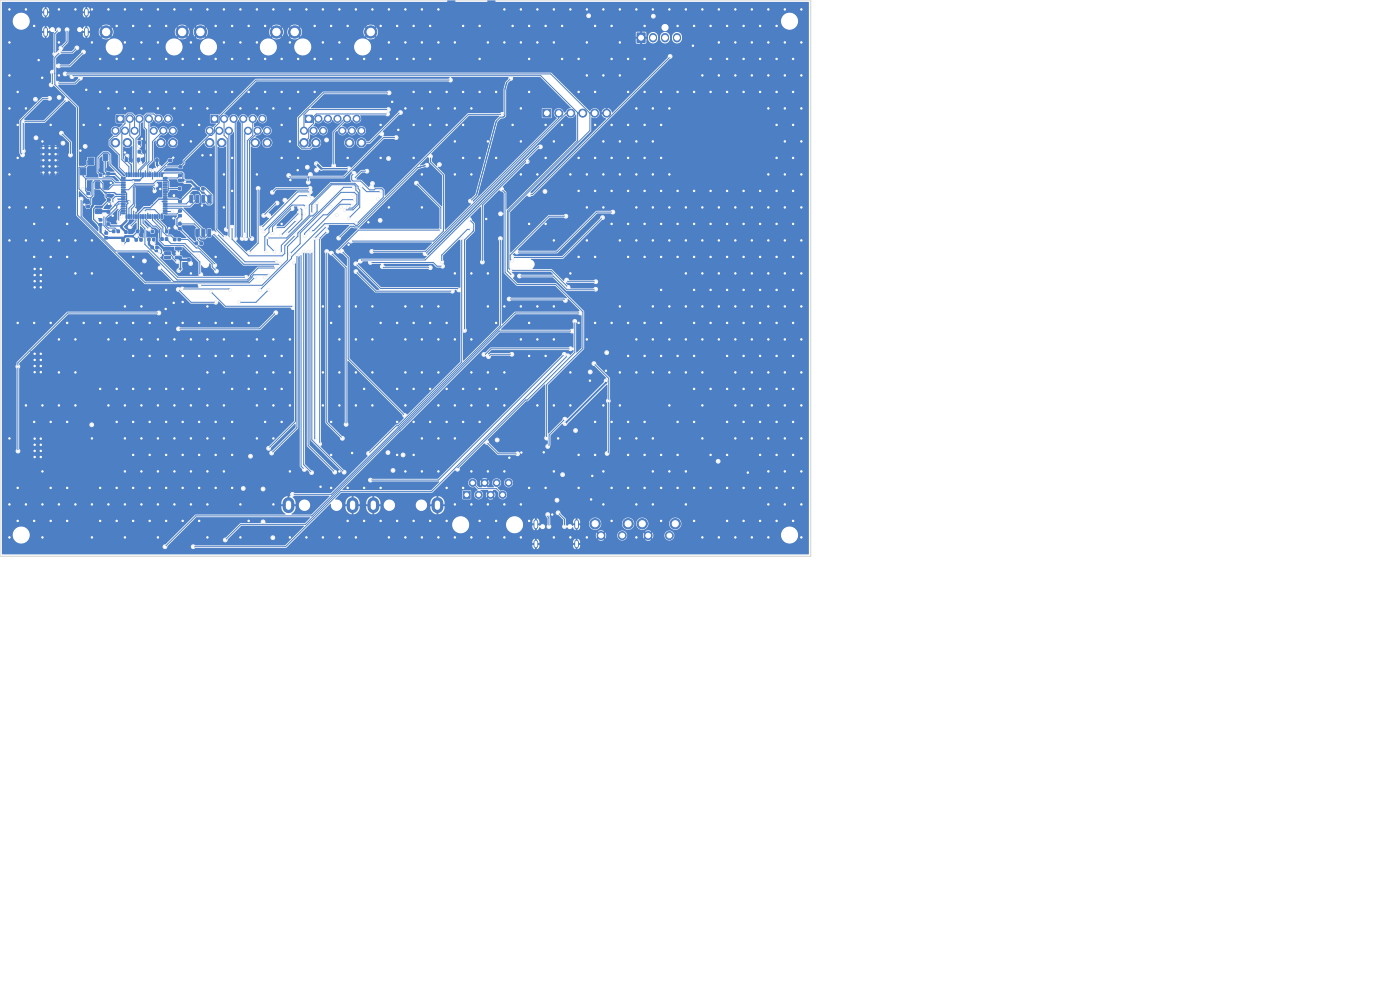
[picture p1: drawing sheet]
<svg xmlns="http://www.w3.org/2000/svg" width="297mm" height="210mm" viewBox="0 0 297 210" stroke-linecap="round" stroke-linejoin="round" font-family="sans-serif">
<path d="M61.2 106.7v.9M74.8 106.7v.9M79.2 106.7v.9M92.8 106.7v.9" fill="none" stroke="#4d7fc4" stroke-width="2.5"/>
<g fill="#4d7fc4" stroke="#4d7fc4" stroke-width=".21">
<path d="M6.5 74.6h3v4.8h-3z"/>
<path d="M115.1 23.2h1.7v1.7h-1.7z"/>
<path d="M98.2 104.2h1.6v1.5h-1.6z"/>
<path d="M64.7 24.4h1.6v1.6h-1.6z"/>
<path d="M6.5 92.5h3v4.9h-3z"/>
<path d="M24.7 24.4h1.6v1.6h-1.6z"/>
<path d="M95 0h1.5v5.1h-1.5z"/>
<path d="M103.5 0h1.5v5.1h-1.5z"/>
<path d="M44.7 24.4h1.6v1.6h-1.6z"/>
<path d="M8.9 31.1h3.2v5.8h-3.2z"/>
<path d="M135.1 7h1.8v2h-1.8z"/>
<path d="M6.5 56.6h3v4.8h-3z"/>
<path d="M41.8 39.7h.5v.6h-.5z"/>
<path d="M42.8 39.7h.5v.6h-.5z"/>
<path d="M34.9 54.4h1.2l.1 .4-1.2 .1z"/>
<path d="M34.9 53.4h1.2l.1 .5-1.2 .1z"/>
<path d="M34.9 52.5h1.2l.1 .4-1.2 .1z"/>
<path d="M37.2 52.5h1.2l.1 .4-1.3 .1z"/>
<path d="M37.2 54.4h1.2l.1 .4-1.3 .1z"/>
<path d="M34.6 37.6h.8v.2l-.7 .1z"/>
<path d="M34.6 38.1h.8v.2l-.7 .1z"/>
<path d="M34.6 38.6h.8v.2l-.7 .1z"/>
<path d="M34.6 39.1h.8v.2l-.7 .1z"/>
<path d="M34.6 39.6h.8v.2l-.7 .1z"/>
<path d="M34.6 40.1h.8v.2l-.7 .1z"/>
<path d="M34.6 40.6h.8v.2l-.7 .1z"/>
<path d="M34.6 41.1h.8v.2l-.7 .1z"/>
<path d="M34.6 41.6h.8v.2l-.7 .1z"/>
<path d="M34.6 42.1h.8v.2l-.7 .1z"/>
<path d="M34.6 42.6h.8v.2l-.7 .1z"/>
<path d="M34.6 43.1h.8v.2l-.7 .1z"/>
<path d="M34.6 43.6h.8v.2l-.7 .1z"/>
<path d="M34.6 44.1h.8v.2l-.7 .1z"/>
<path d="M34.6 44.6h.8v.2l-.7 .1z"/>
<path d="M34.6 45.1h.8v.2l-.7 .1z"/>
<path d="M34.2 45.5l.3 .1-.1 .7h-.2z"/>
<path d="M33.7 45.5l.3 .1-.1 .7h-.2z"/>
<path d="M33.2 45.5l.3 .1-.1 .7h-.2z"/>
<path d="M32.7 45.5l.3 .1-.1 .7h-.2z"/>
<path d="M32.2 45.5l.3 .1-.1 .7h-.2z"/>
<path d="M31.7 45.5l.3 .1-.1 .7h-.2z"/>
<path d="M31.2 45.5l.3 .1-.1 .7h-.2z"/>
<path d="M30.7 45.5l.3 .1-.1 .7h-.2z"/>
<path d="M30.2 45.5l.3 .1-.1 .7h-.2z"/>
<path d="M29.7 45.5l.3 .1-.1 .7h-.2z"/>
<path d="M29.2 45.5l.3 .1-.1 .7h-.2z"/>
<path d="M28.7 45.5l.3 .1-.1 .7h-.2z"/>
<path d="M28.2 45.5l.3 .1-.1 .7h-.2z"/>
<path d="M27.7 45.5l.3 .1-.1 .7h-.2z"/>
<path d="M27.2 45.5l.3 .1-.1 .7h-.2z"/>
<path d="M26.7 45.5l.3 .1-.1 .7h-.2z"/>
<path d="M25.8 45.1h.7l.1 .2-.8 .1z"/>
<path d="M25.8 44.6h.7l.1 .2-.8 .1z"/>
<path d="M25.8 44.1h.7l.1 .2-.8 .1z"/>
<path d="M25.8 43.6h.7l.1 .2-.8 .1z"/>
<path d="M25.8 43.1h.7l.1 .2-.8 .1z"/>
<path d="M25.8 42.6h.7l.1 .2-.8 .1z"/>
<path d="M25.8 42.1h.7l.1 .2-.8 .1z"/>
<path d="M25.8 41.6h.7l.1 .2-.8 .1z"/>
<path d="M25.8 41.1h.7l.1 .2-.8 .1z"/>
<path d="M25.8 40.6h.7l.1 .2-.8 .1z"/>
<path d="M25.8 40.1h.7l.1 .2-.8 .1z"/>
<path d="M25.8 39.6h.7l.1 .2-.8 .1z"/>
<path d="M25.8 39.1h.7l.1 .2-.8 .1z"/>
<path d="M25.8 38.6h.7l.1 .2-.8 .1z"/>
<path d="M25.8 38.1h.7l.1 .2-.8 .1z"/>
<path d="M25.8 37.6h.7l.1 .2-.8 .1z"/>
<path d="M26.7 36.7h.3l-.1 .8-.2-.1z"/>
<path d="M27.2 36.7h.3l-.1 .8-.2-.1z"/>
<path d="M27.7 36.7h.3l-.1 .8-.2-.1z"/>
<path d="M28.2 36.7h.3l-.1 .8-.2-.1z"/>
<path d="M28.7 36.7h.3l-.1 .8-.2-.1z"/>
<path d="M29.2 36.7h.3l-.1 .8-.2-.1z"/>
<path d="M29.7 36.7h.3l-.1 .8-.2-.1z"/>
<path d="M30.2 36.7h.3l-.1 .8-.2-.1z"/>
<path d="M30.7 36.7h.3l-.1 .8-.2-.1z"/>
<path d="M31.2 36.7h.3l-.1 .8-.2-.1z"/>
<path d="M31.7 36.7h.3l-.1 .8-.2-.1z"/>
<path d="M32.2 36.7h.3l-.1 .8-.2-.1z"/>
<path d="M32.7 36.7h.3l-.1 .8-.2-.1z"/>
<path d="M33.2 36.7h.3l-.1 .8-.2-.1z"/>
<path d="M33.7 36.7h.3l-.1 .8-.2-.1z"/>
<path d="M34.2 36.7h.3l-.1 .8-.2-.1z"/>
<path d="M28.9 39.8h3.4v3.4h-3.4z"/>
<path d="M25.9 50.7h.4v.5h-.4z"/>
<path d="M26.9 50.7h.5v.5h-.5z"/>
<path d="M29.4 29.9h.4v.6h-.4z"/>
<path d="M30.3 29.9h.5v.6h-.5z"/>
<path d="M29 48.8h.4v.5h-.4z"/>
<path d="M29.9 48.8h.5v.5h-.5z"/>
<path d="M35.1 48.8h.5v.6h-.5z"/>
<path d="M36.2 48.8h.4v.6h-.4z"/>
<path d="M28.7 50.6h.4v.5h-.4z"/>
<path d="M29.7 50.6h.5v.5h-.5z"/>
<path d="M38 35.2h.6v.4h-.6z"/>
<path d="M38 34.1h.6v.5h-.6z"/>
<path d="M18.4 43.6h.5v.5h-.5z"/>
<path d="M18.4 42.6h.5v.5h-.5z"/>
<path d="M21.1 36.9h.5v.5h-.5z"/>
<path d="M21.1 35.9h.5v.5h-.5z"/>
<path d="M37.9 42.5h.6v.5h-.6z"/>
<path d="M37.9 41.5h.6v.5h-.6z"/>
<path d="M17 35.7h1.2v1.4h-1.2z"/>
<path d="M17 33.5h1.2v1.4h-1.2z"/>
<path d="M18.7 33.5h1.2v1.4h-1.2z"/>
<path d="M18.7 35.7h1.2v1.4h-1.2z"/>
<path d="M20.2 38.6h.7l.3 .1v1.1l-.2 .2h-.6l-.2-.1z"/>
<path d="M22.1 38.6h.7l.3 .1v1.1l-.2 .2h-.6l-.2-.1z"/>
<path d="M29.2 33.6h.4v.5h-.4z"/>
<path d="M30.1 33.6h.5v.5h-.5z"/>
<path d="M37.9 39.7h.5v.6h-.5z"/>
<path d="M38.9 39.7h.5v.6h-.5z"/>
<path d="M26.5 49h.5v.5h-.5z"/>
<path d="M27.4 49h.5v.5h-.5z"/>
<path d="M37.9 48.3h.5v.5h-.5z"/>
<path d="M37.9 47.3h.5v.4h-.5z"/>
<path d="M32 52.2h.5v.6h-.5z"/>
<path d="M33.1 52.2h.4v.6h-.4z"/>
<path d="M29.3 31.9h.5v.6h-.5z"/>
<path d="M30.3 31.9h.5v.6h-.5z"/>
<path d="M18.5 40.8h.5v.5h-.5z"/>
<path d="M18.5 39.8h.5v.5h-.5z"/>
<path d="M22.8 42.2h.6v.4h-.6z"/>
<path d="M22.8 41.2h.6v.5h-.6z"/>
<path d="M22.7 36.6h.5v.5h-.5z"/>
<path d="M22.7 35.7h.5v.4h-.5z"/>
<path d="M36.8 50.5h.5v.6h-.5z"/>
<path d="M37.8 50.5h.5v.6h-.5z"/>
<path d="M37.9 38h.6v.5h-.6z"/>
<path d="M37.9 37h.6v.5h-.6z"/>
<path d="M39.8 54.9h.5v.5h-.5z"/>
<path d="M39.8 53.9h.5v.5h-.5z"/>
<path d="M22 32.7l.6-.1 .3 .2v1l-.2 .3h-.6l-.2-.2z"/>
<path d="M23.9 32.7l.6-.1 .3 .2v1l-.2 .3h-.6l-.2-.2z"/>
<path d="M20.2 44.4l1.3-.1 .1 .3v.6l-.2 .1h-1.1l-.1-.2z"/>
<path d="M20.2 42.5l1.3-.1 .1 .3v.6l-.2 .1h-1.1l-.1-.2z"/>
<path d="M26.6 33.7h.4v.5h-.4z"/>
<path d="M27.5 33.7h.5v.5h-.5z"/>
<path d="M44.1 48.6l.6 .1-.1 1.5-.5-.1z"/>
<path d="M42.8 48.6l.6 .1-.1 1.5-.5-.1z"/>
<path d="M41.6 48.6l.5 .1-.1 1.5-.5-.1z"/>
<path d="M40.3 48.6l.6 .1-.1 1.5-.5-.1z"/>
<path d="M40.3 41.4l.6 .1-.1 1.5-.5-.1z"/>
<path d="M41.6 41.4l.5 .1-.1 1.5-.5-.1z"/>
<path d="M42.8 41.4l.6 .1-.1 1.5-.5-.1z"/>
<path d="M44.1 41.4l.6 .1-.1 1.5-.5-.1z"/>
<path d="M41.4 51.3h.5v.6h-.5z"/>
<path d="M42.5 51.3h.4v.6h-.4z"/>
<path d="M22.7 44.7h.6v.5h-.6z"/>
<path d="M22.7 43.8h.6v.4h-.6z"/>
<path d="M23.9 48.8h.5v.5h-.5z"/>
<path d="M24.8 48.8h.5v.5h-.5z"/>
<path d="M37.9 45.5h.6v.5h-.6z"/>
<path d="M37.9 44.5h.6v.5h-.6z"/>
<path d="M22.2 50.2h.6v.5h-.6z"/>
<path d="M22.2 49.2h.6v.5h-.6z"/>
<path d="M22.7 47.3h.6v.5h-.6z"/>
<path d="M22.7 46.3h.6v.5h-.6z"/>
<path d="M31.4 50.5h.4v.6h-.4z"/>
<path d="M32.4 50.5h.5v.6h-.5z"/>
<path d="M21 47.4h.6v.5h-.6z"/>
<path d="M21 46.4h.6v.5h-.6z"/>
<path d="M35.8 33.8h.6v.4h-.6z"/>
<path d="M35.8 32.8h.6v.4h-.6z"/>
<path d="M33.1 33.7h.4v.5h-.4z"/>
<path d="M34 33.7h.5v.5h-.5z"/>
<path d="M34.1 50.5h.5v.5h-.5z"/>
<path d="M35.1 50.5h.5v.5h-.5z"/>
<path d="M32.1 48.8h.5v.6h-.5z"/>
<path d="M33 48.8h.5v.6h-.5z"/>
<circle cx="7.4" cy="75.1" r=".3"/>
<circle cx="7.4" cy="76.3" r=".3"/>
<circle cx="7.3" cy="77.7" r=".3"/>
<circle cx="7.3" cy="79" r=".3"/>
<circle cx="8.7" cy="75.1" r=".3"/>
<circle cx="8.7" cy="76.3" r=".3"/>
<circle cx="8.6" cy="77.7" r=".3"/>
<circle cx="8.6" cy="79" r=".3"/>
<circle cx="118.5" cy="24" r=".85"/>
<circle cx="121.1" cy="24" r=".85"/>
<circle cx="123.6" cy="24" r=".85"/>
<circle cx="126.2" cy="24" r=".85"/>
<circle cx="128.7" cy="24" r=".85"/>
<circle cx="100.3" cy="102.4" r=".75"/>
<circle cx="101.5" cy="105" r=".75"/>
<circle cx="102.8" cy="102.4" r=".75"/>
<circle cx="104.1" cy="105" r=".75"/>
<circle cx="105.3" cy="102.4" r=".75"/>
<circle cx="106.6" cy="105" r=".75"/>
<circle cx="107.9" cy="102.4" r=".75"/>
<circle cx="133.3" cy="111.1" r="1.1"/>
<circle cx="126.3" cy="111.1" r="1.1"/>
<circle cx="132" cy="113.6" r=".85"/>
<circle cx="127.5" cy="113.6" r=".85"/>
<circle cx="67.5" cy="25.2" r=".76"/>
<circle cx="69.6" cy="25.2" r=".76"/>
<circle cx="71.6" cy="25.2" r=".76"/>
<circle cx="73.6" cy="25.2" r=".76"/>
<circle cx="75.7" cy="25.2" r=".76"/>
<circle cx="64.5" cy="27.7" r=".76"/>
<circle cx="66.5" cy="27.7" r=".76"/>
<circle cx="68.5" cy="27.7" r=".76"/>
<circle cx="72.6" cy="27.7" r=".76"/>
<circle cx="74.6" cy="27.7" r=".76"/>
<circle cx="76.7" cy="27.7" r=".76"/>
<circle cx="64.5" cy="30.3" r=".9"/>
<circle cx="67" cy="30.3" r=".9"/>
<circle cx="74.1" cy="30.3" r=".9"/>
<circle cx="76.7" cy="30.3" r=".9"/>
<circle cx="62.5" cy="6.8" r="1.32"/>
<circle cx="78.6" cy="6.8" r="1.3"/>
<circle cx="7.4" cy="93" r=".3"/>
<circle cx="7.3" cy="94.4" r=".3"/>
<circle cx="7.3" cy="95.7" r=".3"/>
<circle cx="7.3" cy="97" r=".3"/>
<circle cx="8.7" cy="93" r=".3"/>
<circle cx="8.6" cy="94.4" r=".3"/>
<circle cx="8.6" cy="95.7" r=".3"/>
<circle cx="8.6" cy="97" r=".3"/>
<circle cx="27.5" cy="25.2" r=".76"/>
<circle cx="29.6" cy="25.2" r=".76"/>
<circle cx="31.6" cy="25.2" r=".76"/>
<circle cx="33.6" cy="25.2" r=".76"/>
<circle cx="35.7" cy="25.2" r=".76"/>
<circle cx="24.5" cy="27.7" r=".76"/>
<circle cx="26.5" cy="27.7" r=".76"/>
<circle cx="28.5" cy="27.7" r=".76"/>
<circle cx="32.6" cy="27.7" r=".76"/>
<circle cx="34.6" cy="27.7" r=".76"/>
<circle cx="36.7" cy="27.7" r=".76"/>
<circle cx="24.5" cy="30.3" r=".9"/>
<circle cx="27" cy="30.3" r=".9"/>
<circle cx="34.1" cy="30.3" r=".9"/>
<circle cx="36.7" cy="30.3" r=".9"/>
<circle cx="22.5" cy="6.8" r="1.32"/>
<circle cx="38.6" cy="6.8" r="1.3"/>
<circle cx="143.3" cy="111.1" r="1.1"/>
<circle cx="136.3" cy="111.1" r="1.1"/>
<circle cx="142" cy="113.6" r=".85"/>
<circle cx="137.5" cy="113.6" r=".85"/>
<circle cx="47.5" cy="25.2" r=".76"/>
<circle cx="49.6" cy="25.2" r=".76"/>
<circle cx="51.6" cy="25.2" r=".76"/>
<circle cx="53.6" cy="25.2" r=".76"/>
<circle cx="55.7" cy="25.2" r=".76"/>
<circle cx="44.5" cy="27.7" r=".76"/>
<circle cx="46.5" cy="27.7" r=".76"/>
<circle cx="48.5" cy="27.7" r=".76"/>
<circle cx="52.6" cy="27.7" r=".76"/>
<circle cx="54.6" cy="27.7" r=".76"/>
<circle cx="56.7" cy="27.7" r=".76"/>
<circle cx="44.5" cy="30.3" r=".9"/>
<circle cx="47" cy="30.3" r=".9"/>
<circle cx="54.1" cy="30.3" r=".9"/>
<circle cx="56.7" cy="30.3" r=".9"/>
<circle cx="42.5" cy="6.8" r="1.32"/>
<circle cx="58.6" cy="6.8" r="1.3"/>
<circle cx="9.2" cy="31.4" r=".3"/>
<circle cx="9.2" cy="32.7" r=".3"/>
<circle cx="9.2" cy="34" r=".3"/>
<circle cx="9.2" cy="35.3" r=".3"/>
<circle cx="9.2" cy="36.6" r=".3"/>
<circle cx="10.5" cy="31.4" r=".3"/>
<circle cx="10.5" cy="32.7" r=".3"/>
<circle cx="10.5" cy="34" r=".3"/>
<circle cx="10.5" cy="35.3" r=".3"/>
<circle cx="10.5" cy="36.6" r=".3"/>
<circle cx="11.8" cy="31.4" r=".3"/>
<circle cx="11.8" cy="32.7" r=".3"/>
<circle cx="11.8" cy="34" r=".3"/>
<circle cx="11.8" cy="35.3" r=".3"/>
<circle cx="11.8" cy="36.6" r=".3"/>
<circle cx="7.3" cy="57" r=".3"/>
<circle cx="7.4" cy="58.4" r=".3"/>
<circle cx="7.4" cy="59.7" r=".3"/>
<circle cx="7.3" cy="61" r=".3"/>
<circle cx="8.6" cy="57" r=".3"/>
<circle cx="8.7" cy="58.4" r=".3"/>
<circle cx="8.7" cy="59.7" r=".3"/>
<circle cx="8.6" cy="61" r=".3"/>
</g>
<path d="M9.7 2.2v.8M9.7 6.2v1.1M18.3 2.2v.8M18.3 6.2v1.1M113.7 110.7v1.1M113.7 115v.8M122.3 110.7v1.1M122.3 115v.8" fill="none" stroke="#4d7fc4" stroke-width="1"/>
<path d="M138.5 7.9v.3M141.1 7.9v.3M143.6 7.9v.3" fill="none" stroke="#4d7fc4" stroke-width="1.7"/>
<g fill="#ececec" stroke="#ececec" stroke-width=".21">
<circle cx="58.5" cy="56.9" r=".3"/>
<circle cx="91.3" cy="56.8" r=".3"/>
<circle cx="17.2" cy="42.2" r=".3"/>
<circle cx="81.1" cy="56.5" r=".3"/>
<circle cx="28.2" cy="75.5" r=".3"/>
<circle cx="161.2" cy="110.5" r=".3"/>
<circle cx="156" cy="9" r=".3"/>
<circle cx="159.5" cy="79" r=".3"/>
<circle cx="131.5" cy="2" r=".3"/>
<circle cx="87.7" cy="5.5" r=".3"/>
<circle cx="31.8" cy="82.5" r=".3"/>
<circle cx="119.2" cy="26.5" r=".3"/>
<circle cx="147.2" cy="40.5" r=".3"/>
<circle cx="58" cy="107" r=".3"/>
<circle cx="70.3" cy="12.5" r=".3"/>
<circle cx="140.2" cy="75.5" r=".3"/>
<circle cx="170" cy="23" r=".3"/>
<circle cx="133.2" cy="75.5" r=".3"/>
<circle cx="49.3" cy="89.5" r=".3"/>
<circle cx="73.7" cy="12.5" r=".3"/>
<circle cx="45.7" cy="96.5" r=".3"/>
<circle cx="58" cy="23" r=".3"/>
<circle cx="86" cy="65" r=".3"/>
<circle cx="131.5" cy="37" r=".3"/>
<circle cx="100" cy="72" r=".3"/>
<circle cx="93" cy="65" r=".3"/>
<circle cx="84.3" cy="68.5" r=".3"/>
<circle cx="75.5" cy="65" r=".3"/>
<circle cx="150.8" cy="68.5" r=".3"/>
<circle cx="31.8" cy="12.5" r=".3"/>
<circle cx="52.7" cy="82.5" r=".3"/>
<circle cx="140.2" cy="103.5" r=".3"/>
<circle cx="131.5" cy="9" r=".3"/>
<circle cx="98.2" cy="19.5" r=".3"/>
<circle cx="30" cy="9" r=".3"/>
<circle cx="140.2" cy="19.5" r=".3"/>
<circle cx="129.8" cy="40.5" r=".3"/>
<circle cx="143.8" cy="40.5" r=".3"/>
<circle cx="159.5" cy="2" r=".3"/>
<circle cx="152.5" cy="9" r=".3"/>
<circle cx="79" cy="2" r=".3"/>
<circle cx="9" cy="30" r=".3"/>
<circle cx="80.7" cy="5.5" r=".3"/>
<circle cx="143.8" cy="19.5" r=".3"/>
<circle cx="73.7" cy="5.5" r=".3"/>
<circle cx="170" cy="72" r=".3"/>
<circle cx="44" cy="93" r=".3"/>
<circle cx="33.5" cy="100" r=".3"/>
<circle cx="112.2" cy="110.5" r=".3"/>
<circle cx="159.5" cy="93" r=".3"/>
<circle cx="52.7" cy="68.5" r=".3"/>
<circle cx="133.2" cy="96.5" r=".3"/>
<circle cx="89.5" cy="72" r=".3"/>
<circle cx="156" cy="72" r=".3"/>
<circle cx="28.2" cy="82.5" r=".3"/>
<circle cx="44" cy="107" r=".3"/>
<circle cx="28.2" cy="68.5" r=".3"/>
<circle cx="164.8" cy="75.5" r=".3"/>
<circle cx="124.5" cy="51" r=".3"/>
<circle cx="150.8" cy="54.5" r=".3"/>
<circle cx="128.5" cy="78.7" r=".3"/>
<circle cx="31.8" cy="68.5" r=".3"/>
<circle cx="170" cy="16" r=".3"/>
<circle cx="40.5" cy="2" r=".3"/>
<circle cx="14.2" cy="110.5" r=".3"/>
<circle cx="82.5" cy="2" r=".3"/>
<circle cx="38.7" cy="82.5" r=".3"/>
<circle cx="45.7" cy="89.5" r=".3"/>
<circle cx="129.8" cy="68.5" r=".3"/>
<circle cx="159.5" cy="58" r=".3"/>
<circle cx="163" cy="93" r=".3"/>
<circle cx="10.7" cy="89.5" r=".3"/>
<circle cx="38.7" cy="89.5" r=".3"/>
<circle cx="115.8" cy="26.5" r=".3"/>
<circle cx="2" cy="37" r=".3"/>
<circle cx="107" cy="2" r=".3"/>
<circle cx="149" cy="114" r=".3"/>
<circle cx="73.7" cy="33.5" r=".3"/>
<circle cx="18.3" cy="19.1" r=".3"/>
<circle cx="150.8" cy="19.5" r=".3"/>
<circle cx="94.7" cy="19.5" r=".3"/>
<circle cx="170" cy="107" r=".3"/>
<circle cx="122.8" cy="19.5" r=".3"/>
<circle cx="152.5" cy="44" r=".3"/>
<circle cx="157.7" cy="103.5" r=".3"/>
<circle cx="94.7" cy="110.5" r=".3"/>
<circle cx="96.5" cy="72" r=".3"/>
<circle cx="30" cy="107" r=".3"/>
<circle cx="161.2" cy="68.5" r=".3"/>
<circle cx="42.9" cy="43.6" r=".3"/>
<circle cx="108.8" cy="26.5" r=".3"/>
<circle cx="24.7" cy="68.5" r=".3"/>
<circle cx="136.8" cy="89.5" r=".3"/>
<circle cx="86" cy="79" r=".3"/>
<circle cx="42.2" cy="75.5" r=".3"/>
<circle cx="49.3" cy="12.5" r=".3"/>
<circle cx="8.9" cy="16.5" r=".3"/>
<circle cx="16" cy="86" r=".3"/>
<circle cx="54.5" cy="79" r=".3"/>
<circle cx="72" cy="100" r=".3"/>
<circle cx="100" cy="114" r=".3"/>
<circle cx="166.5" cy="107" r=".3"/>
<circle cx="168.2" cy="33.5" r=".3"/>
<circle cx="147.2" cy="47.5" r=".3"/>
<circle cx="79" cy="72" r=".3"/>
<circle cx="121" cy="58" r=".3"/>
<circle cx="21.2" cy="19.5" r=".3"/>
<circle cx="42.2" cy="19.5" r=".3"/>
<circle cx="31.8" cy="75.5" r=".3"/>
<circle cx="131.5" cy="30" r=".3"/>
<circle cx="101.7" cy="110.5" r=".3"/>
<circle cx="136.8" cy="47.5" r=".3"/>
<circle cx="93" cy="100" r=".3"/>
<circle cx="23" cy="23" r=".3"/>
<circle cx="35.9" cy="48.4" r=".3"/>
<circle cx="49.3" cy="33.5" r=".3"/>
<circle cx="16" cy="2" r=".3"/>
<circle cx="9" cy="107" r=".3"/>
<circle cx="103.5" cy="65" r=".3"/>
<circle cx="30" cy="2" r=".3"/>
<circle cx="135" cy="2" r=".3"/>
<circle cx="28.2" cy="89.5" r=".3"/>
<circle cx="34" cy="40.1" r=".3"/>
<circle cx="163" cy="65" r=".3"/>
<circle cx="157.8" cy="75.5" r=".3"/>
<circle cx="166.5" cy="16" r=".3"/>
<circle cx="100" cy="100" r=".3"/>
<circle cx="35.2" cy="110.5" r=".3"/>
<circle cx="82.5" cy="9" r=".3"/>
<circle cx="133.2" cy="47.5" r=".3"/>
<circle cx="37" cy="107" r=".3"/>
<circle cx="33.5" cy="72" r=".3"/>
<circle cx="133.2" cy="40.5" r=".3"/>
<circle cx="164.7" cy="19.5" r=".3"/>
<circle cx="168.2" cy="96.5" r=".3"/>
<circle cx="117.5" cy="86" r=".3"/>
<circle cx="38.7" cy="26.5" r=".3"/>
<circle cx="145.5" cy="100" r=".3"/>
<circle cx="161.2" cy="96.5" r=".3"/>
<circle cx="35.2" cy="89.5" r=".3"/>
<circle cx="82.5" cy="114" r=".3"/>
<circle cx="154.2" cy="110.5" r=".3"/>
<circle cx="166.5" cy="93" r=".3"/>
<circle cx="142" cy="86" r=".3"/>
<circle cx="166.5" cy="2" r=".3"/>
<circle cx="161.2" cy="61.5" r=".3"/>
<circle cx="75.5" cy="114" r=".3"/>
<circle cx="149" cy="72" r=".3"/>
<circle cx="37" cy="23" r=".3"/>
<circle cx="38.7" cy="103.5" r=".3"/>
<circle cx="36.8" cy="46.3" r=".3"/>
<circle cx="30" cy="100" r=".3"/>
<circle cx="152.5" cy="2" r=".3"/>
<circle cx="49.3" cy="96.5" r=".3"/>
<circle cx="138.5" cy="65" r=".3"/>
<circle cx="133.2" cy="103.5" r=".3"/>
<circle cx="93" cy="86" r=".3"/>
<circle cx="110.5" cy="23" r=".3"/>
<circle cx="154.2" cy="75.5" r=".3"/>
<circle cx="79" cy="79" r=".3"/>
<circle cx="87.7" cy="96.5" r=".3"/>
<circle cx="103.5" cy="9" r=".3"/>
<circle cx="159.5" cy="114" r=".3"/>
<circle cx="40.5" cy="93" r=".3"/>
<circle cx="129.8" cy="47.5" r=".3"/>
<circle cx="42.2" cy="68.5" r=".3"/>
<circle cx="129.8" cy="110.5" r=".3"/>
<circle cx="157.8" cy="61.5" r=".3"/>
<circle cx="142" cy="37" r=".3"/>
<circle cx="56.3" cy="89.5" r=".3"/>
<circle cx="52.7" cy="75.5" r=".3"/>
<circle cx="156" cy="65" r=".3"/>
<circle cx="36.9" cy="41.5" r=".3"/>
<circle cx="52.7" cy="19.5" r=".3"/>
<circle cx="166.5" cy="9" r=".3"/>
<circle cx="140.2" cy="26.5" r=".3"/>
<circle cx="54.5" cy="93" r=".3"/>
<circle cx="152.5" cy="58" r=".3"/>
<circle cx="159.5" cy="44" r=".3"/>
<circle cx="110.5" cy="65" r=".3"/>
<circle cx="56.3" cy="82.5" r=".3"/>
<circle cx="61.5" cy="2" r=".3"/>
<circle cx="164.7" cy="96.5" r=".3"/>
<circle cx="142" cy="23" r=".3"/>
<circle cx="124.5" cy="37" r=".3"/>
<circle cx="52.8" cy="12.5" r=".3"/>
<circle cx="150.8" cy="47.5" r=".3"/>
<circle cx="87.7" cy="19.5" r=".3"/>
<circle cx="72" cy="86" r=".3"/>
<circle cx="45.7" cy="75.5" r=".3"/>
<circle cx="14.2" cy="47.5" r=".3"/>
<circle cx="101.7" cy="12.5" r=".3"/>
<circle cx="68.5" cy="65" r=".3"/>
<circle cx="87.7" cy="82.5" r=".3"/>
<circle cx="108.8" cy="5.5" r=".3"/>
<circle cx="86" cy="2" r=".3"/>
<circle cx="59.7" cy="12.5" r=".3"/>
<circle cx="31.8" cy="5.5" r=".3"/>
<circle cx="59.7" cy="82.5" r=".3"/>
<circle cx="10.7" cy="54.5" r=".3"/>
<circle cx="68.5" cy="9" r=".3"/>
<circle cx="12.5" cy="16" r=".3"/>
<circle cx="47.5" cy="72" r=".3"/>
<circle cx="163" cy="2" r=".3"/>
<circle cx="157.7" cy="110.5" r=".3"/>
<circle cx="26.5" cy="9" r=".3"/>
<circle cx="140.2" cy="33.5" r=".3"/>
<circle cx="23.1" cy="43.2" r=".3"/>
<circle cx="40.5" cy="23" r=".3"/>
<circle cx="101.7" cy="33.5" r=".3"/>
<circle cx="35.2" cy="96.5" r=".3"/>
<circle cx="163" cy="58" r=".3"/>
<circle cx="138.5" cy="30" r=".3"/>
<circle cx="163" cy="16" r=".3"/>
<circle cx="98.2" cy="26.5" r=".3"/>
<circle cx="105.2" cy="19.5" r=".3"/>
<circle cx="114" cy="86" r=".3"/>
<circle cx="128" cy="37" r=".3"/>
<circle cx="112.2" cy="103.5" r=".3"/>
<circle cx="91.3" cy="5.5" r=".3"/>
<circle cx="91.3" cy="12.5" r=".3"/>
<circle cx="12.5" cy="79" r=".3"/>
<circle cx="161.2" cy="5.5" r=".3"/>
<circle cx="154.2" cy="47.5" r=".3"/>
<circle cx="59.7" cy="26.5" r=".3"/>
<circle cx="98.3" cy="5.5" r=".3"/>
<circle cx="150.8" cy="40.5" r=".3"/>
<circle cx="77.3" cy="103.5" r=".3"/>
<circle cx="58" cy="86" r=".3"/>
<circle cx="161.2" cy="103.5" r=".3"/>
<circle cx="138.5" cy="93" r=".3"/>
<circle cx="131.5" cy="93" r=".3"/>
<circle cx="103.5" cy="30" r=".3"/>
<circle cx="49.3" cy="19.5" r=".3"/>
<circle cx="45.7" cy="68.5" r=".3"/>
<circle cx="89.5" cy="23" r=".3"/>
<circle cx="125.4" cy="106" r=".3"/>
<circle cx="131.5" cy="51" r=".3"/>
<circle cx="68.5" cy="86" r=".3"/>
<circle cx="121" cy="114" r=".3"/>
<circle cx="114" cy="9" r=".3"/>
<circle cx="2" cy="2" r=".3"/>
<circle cx="152.5" cy="65" r=".3"/>
<circle cx="44" cy="2" r=".3"/>
<circle cx="30" cy="72" r=".3"/>
<circle cx="61.5" cy="86" r=".3"/>
<circle cx="156" cy="51" r=".3"/>
<circle cx="115.8" cy="103.5" r=".3"/>
<circle cx="122.8" cy="96.5" r=".3"/>
<circle cx="58" cy="93" r=".3"/>
<circle cx="23" cy="107" r=".3"/>
<circle cx="152.5" cy="16" r=".3"/>
<circle cx="2" cy="23" r=".3"/>
<circle cx="166.5" cy="23" r=".3"/>
<circle cx="7.2" cy="89.5" r=".3"/>
<circle cx="14.2" cy="68.5" r=".3"/>
<circle cx="156" cy="86" r=".3"/>
<circle cx="24.7" cy="110.5" r=".3"/>
<circle cx="98.2" cy="103.5" r=".3"/>
<circle cx="75.5" cy="2" r=".3"/>
<circle cx="149" cy="2" r=".3"/>
<circle cx="3.7" cy="68.5" r=".3"/>
<circle cx="91.3" cy="89.5" r=".3"/>
<circle cx="51" cy="114" r=".3"/>
<circle cx="163" cy="107" r=".3"/>
<circle cx="33.5" cy="23" r=".3"/>
<circle cx="157.8" cy="54.5" r=".3"/>
<circle cx="135" cy="114" r=".3"/>
<circle cx="118.4" cy="93" r=".3"/>
<circle cx="140.2" cy="54.5" r=".3"/>
<circle cx="164.8" cy="54.5" r=".3"/>
<circle cx="163" cy="44" r=".3"/>
<circle cx="63.2" cy="36.1" r=".3"/>
<circle cx="24.7" cy="82.5" r=".3"/>
<circle cx="94.7" cy="68.5" r=".3"/>
<circle cx="84.3" cy="110.5" r=".3"/>
<circle cx="87.7" cy="89.5" r=".3"/>
<circle cx="31.8" cy="103.5" r=".3"/>
<circle cx="142" cy="100" r=".3"/>
<circle cx="140.2" cy="110.5" r=".3"/>
<circle cx="61.5" cy="114" r=".3"/>
<circle cx="51" cy="107" r=".3"/>
<circle cx="91.3" cy="26.5" r=".3"/>
<circle cx="157.8" cy="12.5" r=".3"/>
<circle cx="164.8" cy="12.5" r=".3"/>
<circle cx="140.2" cy="47.5" r=".3"/>
<circle cx="163" cy="51" r=".3"/>
<circle cx="75.5" cy="72" r=".3"/>
<circle cx="93" cy="72" r=".3"/>
<circle cx="170" cy="9" r=".3"/>
<circle cx="114" cy="2" r=".3"/>
<circle cx="149" cy="86" r=".3"/>
<circle cx="37" cy="93" r=".3"/>
<circle cx="105.2" cy="68.5" r=".3"/>
<circle cx="2" cy="16" r=".3"/>
<circle cx="107" cy="65" r=".3"/>
<circle cx="157.8" cy="5.5" r=".3"/>
<circle cx="44" cy="79" r=".3"/>
<circle cx="38.7" cy="19.5" r=".3"/>
<circle cx="59.7" cy="47.5" r=".3"/>
<circle cx="44" cy="65" r=".3"/>
<circle cx="147" cy="9.7" r=".3"/>
<circle cx="7.2" cy="54.5" r=".3"/>
<circle cx="136.8" cy="5.5" r=".3"/>
<circle cx="105.2" cy="110.5" r=".3"/>
<circle cx="59.7" cy="33.5" r=".3"/>
<circle cx="115.4" cy="96" r=".3"/>
<circle cx="16" cy="72" r=".3"/>
<circle cx="33.5" cy="86" r=".3"/>
<circle cx="166.5" cy="79" r=".3"/>
<circle cx="75.5" cy="79" r=".3"/>
<circle cx="128" cy="2" r=".3"/>
<circle cx="168.2" cy="103.5" r=".3"/>
<circle cx="82.5" cy="44" r=".3"/>
<circle cx="74.7" cy="96.1" r=".3"/>
<circle cx="52.8" cy="5.5" r=".3"/>
<circle cx="124.5" cy="114" r=".3"/>
<circle cx="87.7" cy="33.5" r=".3"/>
<circle cx="128" cy="44" r=".3"/>
<circle cx="93" cy="9" r=".3"/>
<circle cx="2" cy="44" r=".3"/>
<circle cx="128" cy="30" r=".3"/>
<circle cx="161.2" cy="47.5" r=".3"/>
<circle cx="138.5" cy="37" r=".3"/>
<circle cx="129.8" cy="26.5" r=".3"/>
<circle cx="22.1" cy="37.3" r=".3"/>
<circle cx="124.5" cy="9" r=".3"/>
<circle cx="166.5" cy="30" r=".3"/>
<circle cx="93" cy="93" r=".3"/>
<circle cx="138.5" cy="23" r=".3"/>
<circle cx="156" cy="58" r=".3"/>
<circle cx="87.7" cy="110.5" r=".3"/>
<circle cx="161.2" cy="40.5" r=".3"/>
<circle cx="12.5" cy="9" r=".3"/>
<circle cx="72" cy="65" r=".3"/>
<circle cx="131.5" cy="79" r=".3"/>
<circle cx="28.2" cy="12.5" r=".3"/>
<circle cx="154.2" cy="61.5" r=".3"/>
<circle cx="89.5" cy="44" r=".3"/>
<circle cx="147.2" cy="19.5" r=".3"/>
<circle cx="164.7" cy="33.5" r=".3"/>
<circle cx="54.5" cy="86" r=".3"/>
<circle cx="9" cy="100" r=".3"/>
<circle cx="58" cy="79" r=".3"/>
<circle cx="168.2" cy="54.5" r=".3"/>
<circle cx="110.5" cy="114" r=".3"/>
<circle cx="121" cy="86" r=".3"/>
<circle cx="96.5" cy="30" r=".3"/>
<circle cx="86" cy="86" r=".3"/>
<circle cx="59.7" cy="89.5" r=".3"/>
<circle cx="42.9" cy="33" r=".3"/>
<circle cx="80.7" cy="110.5" r=".3"/>
<circle cx="72" cy="79" r=".3"/>
<circle cx="131.5" cy="65" r=".3"/>
<circle cx="170" cy="30" r=".3"/>
<circle cx="54.5" cy="23" r=".3"/>
<circle cx="58" cy="2" r=".3"/>
<circle cx="156" cy="44" r=".3"/>
<circle cx="89.5" cy="37" r=".3"/>
<circle cx="138.5" cy="51" r=".3"/>
<circle cx="170" cy="44" r=".3"/>
<circle cx="157.8" cy="68.5" r=".3"/>
<circle cx="56.3" cy="19.5" r=".3"/>
<circle cx="9" cy="44" r=".3"/>
<circle cx="152.5" cy="72" r=".3"/>
<circle cx="70.3" cy="96.5" r=".3"/>
<circle cx="37" cy="86" r=".3"/>
<circle cx="124.5" cy="72" r=".3"/>
<circle cx="150.8" cy="82.5" r=".3"/>
<circle cx="154.2" cy="89.5" r=".3"/>
<circle cx="35.2" cy="82.5" r=".3"/>
<circle cx="143.8" cy="54.5" r=".3"/>
<circle cx="147.2" cy="68.5" r=".3"/>
<circle cx="42.2" cy="89.5" r=".3"/>
<circle cx="154.2" cy="12.5" r=".3"/>
<circle cx="126.2" cy="5.5" r=".3"/>
<circle cx="157.8" cy="40.5" r=".3"/>
<circle cx="28.2" cy="110.5" r=".3"/>
<circle cx="91.3" cy="82.5" r=".3"/>
<circle cx="110.5" cy="107" r=".3"/>
<circle cx="147.2" cy="110.5" r=".3"/>
<circle cx="68.5" cy="79" r=".3"/>
<circle cx="126.2" cy="96.5" r=".3"/>
<circle cx="21.2" cy="103.5" r=".3"/>
<circle cx="42.2" cy="12.5" r=".3"/>
<circle cx="80.7" cy="33.5" r=".3"/>
<circle cx="61.5" cy="30" r=".3"/>
<circle cx="19.5" cy="114" r=".3"/>
<circle cx="12.5" cy="2" r=".3"/>
<circle cx="35.2" cy="103.5" r=".3"/>
<circle cx="133.2" cy="12.5" r=".3"/>
<circle cx="143.8" cy="75.5" r=".3"/>
<circle cx="136.8" cy="96.5" r=".3"/>
<circle cx="24.7" cy="103.5" r=".3"/>
<circle cx="49.3" cy="75.5" r=".3"/>
<circle cx="21.2" cy="82.5" r=".3"/>
<circle cx="112.2" cy="68.5" r=".3"/>
<circle cx="72" cy="9" r=".3"/>
<circle cx="91.3" cy="19.5" r=".3"/>
<circle cx="12.5" cy="44" r=".3"/>
<circle cx="93" cy="2" r=".3"/>
<circle cx="80.7" cy="26.5" r=".3"/>
<circle cx="80.7" cy="68.5" r=".3"/>
<circle cx="107" cy="107" r=".3"/>
<circle cx="112.2" cy="47.5" r=".3"/>
<circle cx="40.5" cy="107" r=".3"/>
<circle cx="149" cy="44" r=".3"/>
<circle cx="86" cy="72" r=".3"/>
<circle cx="63.3" cy="19.5" r=".3"/>
<circle cx="54.5" cy="72" r=".3"/>
<circle cx="96.5" cy="9" r=".3"/>
<circle cx="147.2" cy="5.5" r=".3"/>
<circle cx="96.5" cy="93" r=".3"/>
<circle cx="161.2" cy="12.5" r=".3"/>
<circle cx="164.7" cy="26.5" r=".3"/>
<circle cx="38.7" cy="96.5" r=".3"/>
<circle cx="163" cy="37" r=".3"/>
<circle cx="93" cy="23" r=".3"/>
<circle cx="136.8" cy="68.5" r=".3"/>
<circle cx="131.5" cy="86" r=".3"/>
<circle cx="159.5" cy="65" r=".3"/>
<circle cx="166.5" cy="58" r=".3"/>
<circle cx="128" cy="16" r=".3"/>
<circle cx="12.5" cy="86" r=".3"/>
<circle cx="136.8" cy="103.5" r=".3"/>
<circle cx="129.8" cy="5.5" r=".3"/>
<circle cx="107" cy="9" r=".3"/>
<circle cx="129.8" cy="103.5" r=".3"/>
<circle cx="147.2" cy="54.5" r=".3"/>
<circle cx="49.3" cy="82.5" r=".3"/>
<circle cx="103.5" cy="58" r=".3"/>
<circle cx="44" cy="86" r=".3"/>
<circle cx="96.5" cy="107" r=".3"/>
<circle cx="10.7" cy="110.5" r=".3"/>
<circle cx="44" cy="72" r=".3"/>
<circle cx="145.5" cy="107" r=".3"/>
<circle cx="156" cy="93" r=".3"/>
<circle cx="170" cy="86" r=".3"/>
<circle cx="117.5" cy="51" r=".3"/>
<circle cx="30" cy="58" r=".3"/>
<circle cx="49.3" cy="68.5" r=".3"/>
<circle cx="138.5" cy="44" r=".3"/>
<circle cx="103.5" cy="79" r=".3"/>
<circle cx="84.3" cy="89.5" r=".3"/>
<circle cx="103.5" cy="100" r=".3"/>
<circle cx="166.5" cy="65" r=".3"/>
<circle cx="59.7" cy="75.5" r=".3"/>
<circle cx="149" cy="51" r=".3"/>
<circle cx="47.5" cy="100" r=".3"/>
<circle cx="63.3" cy="33.5" r=".3"/>
<circle cx="42.2" cy="110.5" r=".3"/>
<circle cx="36.8" cy="33.5" r=".3"/>
<circle cx="86" cy="23" r=".3"/>
<circle cx="135" cy="37" r=".3"/>
<circle cx="164.8" cy="5.5" r=".3"/>
<circle cx="96.5" cy="86" r=".3"/>
<circle cx="61.5" cy="79" r=".3"/>
<circle cx="115.8" cy="5.5" r=".3"/>
<circle cx="37" cy="100" r=".3"/>
<circle cx="136.8" cy="12.5" r=".3"/>
<circle cx="8.2" cy="12.8" r=".3"/>
<circle cx="35.2" cy="75.5" r=".3"/>
<circle cx="70.3" cy="89.5" r=".3"/>
<circle cx="154.2" cy="68.5" r=".3"/>
<circle cx="72" cy="72" r=".3"/>
<circle cx="51" cy="2" r=".3"/>
<circle cx="52.7" cy="110.5" r=".3"/>
<circle cx="117.5" cy="9" r=".3"/>
<circle cx="156" cy="114" r=".3"/>
<circle cx="124.5" cy="2" r=".3"/>
<circle cx="166.5" cy="72" r=".3"/>
<circle cx="70.3" cy="5.5" r=".3"/>
<circle cx="10.7" cy="103.5" r=".3"/>
<circle cx="59.7" cy="19.5" r=".3"/>
<circle cx="40.5" cy="100" r=".3"/>
<circle cx="30" cy="86" r=".3"/>
<circle cx="66.7" cy="5.5" r=".3"/>
<circle cx="35.2" cy="12.5" r=".3"/>
<circle cx="161.2" cy="19.5" r=".3"/>
<circle cx="170" cy="79" r=".3"/>
<circle cx="142" cy="79" r=".3"/>
<circle cx="122.8" cy="33.5" r=".3"/>
<circle cx="49.3" cy="40.5" r=".3"/>
<circle cx="5.5" cy="2" r=".3"/>
<circle cx="168.2" cy="110.5" r=".3"/>
<circle cx="133.2" cy="68.5" r=".3"/>
<circle cx="136.8" cy="40.5" r=".3"/>
<circle cx="47.5" cy="9" r=".3"/>
<circle cx="163" cy="86" r=".3"/>
<circle cx="9" cy="51" r=".3"/>
<circle cx="110.5" cy="2" r=".3"/>
<circle cx="117.5" cy="65" r=".3"/>
<circle cx="100" cy="23" r=".3"/>
<circle cx="47.5" cy="93" r=".3"/>
<circle cx="135" cy="23" r=".3"/>
<circle cx="72" cy="2" r=".3"/>
<circle cx="42.2" cy="26.5" r=".3"/>
<circle cx="124.5" cy="44" r=".3"/>
<circle cx="23.5" cy="38.8" r=".3"/>
<circle cx="24.8" cy="5.5" r=".3"/>
<circle cx="31.8" cy="61.5" r=".3"/>
<circle cx="133.2" cy="54.5" r=".3"/>
<circle cx="136.8" cy="33.5" r=".3"/>
<circle cx="138.5" cy="107" r=".3"/>
<circle cx="117.5" cy="30" r=".3"/>
<circle cx="159.5" cy="16" r=".3"/>
<circle cx="149" cy="16" r=".3"/>
<circle cx="73.7" cy="110.5" r=".3"/>
<circle cx="170" cy="93" r=".3"/>
<circle cx="135" cy="107" r=".3"/>
<circle cx="89.5" cy="79" r=".3"/>
<circle cx="3.7" cy="103.5" r=".3"/>
<circle cx="143.8" cy="103.5" r=".3"/>
<circle cx="42.2" cy="103.5" r=".3"/>
<circle cx="163" cy="23" r=".3"/>
<circle cx="40.5" cy="86" r=".3"/>
<circle cx="150.8" cy="96.5" r=".3"/>
<circle cx="117.5" cy="2" r=".3"/>
<circle cx="73.7" cy="103.5" r=".3"/>
<circle cx="61.5" cy="9" r=".3"/>
<circle cx="114" cy="37" r=".3"/>
<circle cx="138.5" cy="100" r=".3"/>
<circle cx="156" cy="2" r=".3"/>
<circle cx="2" cy="114" r=".3"/>
<circle cx="147.2" cy="75.5" r=".3"/>
<circle cx="168.2" cy="82.5" r=".3"/>
<circle cx="157.7" cy="19.5" r=".3"/>
<circle cx="133.2" cy="19.5" r=".3"/>
<circle cx="19.5" cy="58" r=".3"/>
<circle cx="143.8" cy="96.5" r=".3"/>
<circle cx="154.2" cy="54.5" r=".3"/>
<circle cx="145.5" cy="65" r=".3"/>
<circle cx="129.8" cy="89.5" r=".3"/>
<circle cx="170" cy="51" r=".3"/>
<circle cx="42.2" cy="82.5" r=".3"/>
<circle cx="140.2" cy="40.5" r=".3"/>
<circle cx="23.9" cy="45.7" r=".3"/>
<circle cx="122.8" cy="68.5" r=".3"/>
<circle cx="154.2" cy="5.5" r=".3"/>
<circle cx="33.5" cy="93" r=".3"/>
<circle cx="110.5" cy="30" r=".3"/>
<circle cx="126.2" cy="19.5" r=".3"/>
<circle cx="5.5" cy="44" r=".3"/>
<circle cx="70.3" cy="68.5" r=".3"/>
<circle cx="89.5" cy="65" r=".3"/>
<circle cx="86" cy="114" r=".3"/>
<circle cx="78.1" cy="47.2" r=".3"/>
<circle cx="23" cy="72" r=".3"/>
<circle cx="86" cy="9" r=".3"/>
<circle cx="19.5" cy="93" r=".3"/>
<circle cx="94.7" cy="89.5" r=".3"/>
<circle cx="16" cy="58" r=".3"/>
<circle cx="19.5" cy="2" r=".3"/>
<circle cx="112.2" cy="75.5" r=".3"/>
<circle cx="30" cy="23" r=".3"/>
<circle cx="87.7" cy="26.5" r=".3"/>
<circle cx="47.5" cy="2" r=".3"/>
<circle cx="149" cy="65" r=".3"/>
<circle cx="84.3" cy="5.5" r=".3"/>
<circle cx="154.2" cy="40.5" r=".3"/>
<circle cx="136.8" cy="26.5" r=".3"/>
<circle cx="107" cy="114" r=".3"/>
<circle cx="133.2" cy="26.5" r=".3"/>
<circle cx="154.2" cy="19.5" r=".3"/>
<circle cx="103.1" cy="46.5" r=".3"/>
<circle cx="44" cy="100" r=".3"/>
<circle cx="66.7" cy="12.5" r=".3"/>
<circle cx="145.5" cy="58" r=".3"/>
<circle cx="19.5" cy="51" r=".3"/>
<circle cx="145.5" cy="72" r=".3"/>
<circle cx="150.8" cy="12.5" r=".3"/>
<circle cx="142" cy="51" r=".3"/>
<circle cx="79" cy="65" r=".3"/>
<circle cx="112.3" cy="12.5" r=".3"/>
<circle cx="163" cy="79" r=".3"/>
<circle cx="170" cy="65" r=".3"/>
<circle cx="158.6" cy="100.2" r=".3"/>
<circle cx="150.8" cy="5.5" r=".3"/>
<circle cx="166.5" cy="100" r=".3"/>
<circle cx="131.5" cy="16" r=".3"/>
<circle cx="21.3" cy="12.5" r=".3"/>
<circle cx="119.2" cy="12.5" r=".3"/>
<circle cx="136.8" cy="75.5" r=".3"/>
<circle cx="45.8" cy="5.5" r=".3"/>
<circle cx="166.5" cy="44" r=".3"/>
<circle cx="159.5" cy="72" r=".3"/>
<circle cx="44" cy="114" r=".3"/>
<circle cx="17.1" cy="32" r=".3"/>
<circle cx="45.7" cy="19.5" r=".3"/>
<circle cx="136.8" cy="19.5" r=".3"/>
<circle cx="129.8" cy="33.5" r=".3"/>
<circle cx="28.2" cy="96.5" r=".3"/>
<circle cx="145.5" cy="51" r=".3"/>
<circle cx="122.8" cy="54.5" r=".3"/>
<circle cx="157.8" cy="89.5" r=".3"/>
<circle cx="33.5" cy="9" r=".3"/>
<circle cx="74" cy="51.9" r=".3"/>
<circle cx="117.5" cy="114" r=".3"/>
<circle cx="10.7" cy="68.5" r=".3"/>
<circle cx="26.5" cy="107" r=".3"/>
<circle cx="149" cy="79" r=".3"/>
<circle cx="117.1" cy="109.2" r=".3"/>
<circle cx="54.5" cy="9" r=".3"/>
<circle cx="47.5" cy="44" r=".3"/>
<circle cx="156" cy="16" r=".3"/>
<circle cx="142" cy="65" r=".3"/>
<circle cx="24.7" cy="89.5" r=".3"/>
<circle cx="170" cy="2" r=".3"/>
<circle cx="26.5" cy="2" r=".3"/>
<circle cx="112.3" cy="5.5" r=".3"/>
<circle cx="138.5" cy="72" r=".3"/>
<circle cx="35.2" cy="65.6" r=".3"/>
<circle cx="80.7" cy="12.5" r=".3"/>
<circle cx="101.7" cy="5.5" r=".3"/>
<circle cx="112.2" cy="19.5" r=".3"/>
<circle cx="170" cy="100" r=".3"/>
<circle cx="28.2" cy="19.5" r=".3"/>
<circle cx="49.3" cy="103.5" r=".3"/>
<circle cx="61.6" cy="38.2" r=".3"/>
<circle cx="126.2" cy="33.5" r=".3"/>
<circle cx="164.8" cy="47.5" r=".3"/>
<circle cx="65" cy="2" r=".3"/>
<circle cx="10.7" cy="26.5" r=".3"/>
<circle cx="80.7" cy="103.5" r=".3"/>
<circle cx="2" cy="107" r=".3"/>
<circle cx="21.2" cy="110.5" r=".3"/>
<circle cx="140.2" cy="61.5" r=".3"/>
<circle cx="5.5" cy="23" r=".3"/>
<circle cx="122.8" cy="103.5" r=".3"/>
<circle cx="117.5" cy="100" r=".3"/>
<circle cx="147.2" cy="89.5" r=".3"/>
<circle cx="93" cy="79" r=".3"/>
<circle cx="14.2" cy="103.5" r=".3"/>
<circle cx="68.5" cy="114" r=".3"/>
<circle cx="45.8" cy="12.5" r=".3"/>
<circle cx="147.2" cy="103.5" r=".3"/>
<circle cx="166.5" cy="37" r=".3"/>
<circle cx="100" cy="107" r=".3"/>
<circle cx="23" cy="2" r=".3"/>
<circle cx="142" cy="72" r=".3"/>
<circle cx="40.5" cy="9" r=".3"/>
<circle cx="126.2" cy="40.5" r=".3"/>
<circle cx="164.8" cy="82.5" r=".3"/>
<circle cx="61.5" cy="23" r=".3"/>
<circle cx="166.5" cy="51" r=".3"/>
<circle cx="94.7" cy="103.5" r=".3"/>
<circle cx="142" cy="2" r=".3"/>
<circle cx="56.3" cy="5.5" r=".3"/>
<circle cx="147.2" cy="82.5" r=".3"/>
<circle cx="126.2" cy="26.5" r=".3"/>
<circle cx="164.8" cy="61.5" r=".3"/>
<circle cx="89.5" cy="9" r=".3"/>
<circle cx="37" cy="2" r=".3"/>
<circle cx="7.2" cy="47.5" r=".3"/>
<circle cx="40.5" cy="72" r=".3"/>
<circle cx="117.5" cy="72" r=".3"/>
<circle cx="170" cy="114" r=".3"/>
<circle cx="110.5" cy="72" r=".3"/>
<circle cx="61.5" cy="72" r=".3"/>
<circle cx="33.5" cy="2" r=".3"/>
<circle cx="115.8" cy="75.5" r=".3"/>
<circle cx="168.2" cy="68.5" r=".3"/>
<circle cx="103.5" cy="114" r=".3"/>
<circle cx="168.2" cy="75.5" r=".3"/>
<circle cx="61.5" cy="100" r=".3"/>
<circle cx="2" cy="93" r=".3"/>
<circle cx="89.5" cy="93" r=".3"/>
<circle cx="17.7" cy="26.5" r=".3"/>
<circle cx="33.5" cy="114" r=".3"/>
<circle cx="40.5" cy="58" r=".3"/>
<circle cx="35.2" cy="68.5" r=".3"/>
<circle cx="17.9" cy="43.4" r=".3"/>
<circle cx="96.5" cy="114" r=".3"/>
<circle cx="37" cy="72" r=".3"/>
<circle cx="135" cy="30" r=".3"/>
<circle cx="75.5" cy="86" r=".3"/>
<circle cx="124.5" cy="16" r=".3"/>
<circle cx="101.7" cy="19.5" r=".3"/>
<circle cx="143.8" cy="89.5" r=".3"/>
<circle cx="105.2" cy="82.5" r=".3"/>
<circle cx="63.3" cy="12.5" r=".3"/>
<circle cx="51" cy="23" r=".3"/>
<circle cx="35.2" cy="19.5" r=".3"/>
<circle cx="42.2" cy="96.5" r=".3"/>
<circle cx="94.7" cy="26.5" r=".3"/>
<circle cx="54.5" cy="37" r=".3"/>
<circle cx="96.5" cy="58" r=".3"/>
<circle cx="31.7" cy="96.5" r=".3"/>
<circle cx="154.2" cy="82.5" r=".3"/>
<circle cx="149" cy="93" r=".3"/>
<circle cx="170" cy="58" r=".3"/>
<circle cx="135" cy="72" r=".3"/>
<circle cx="161.2" cy="75.5" r=".3"/>
<circle cx="86" cy="100" r=".3"/>
<circle cx="136.8" cy="54.5" r=".3"/>
<circle cx="98.3" cy="82.5" r=".3"/>
<circle cx="110.5" cy="9" r=".3"/>
<circle cx="66.7" cy="19.5" r=".3"/>
<circle cx="147.2" cy="61.5" r=".3"/>
<circle cx="17.7" cy="68.5" r=".3"/>
<circle cx="166.5" cy="86" r=".3"/>
<circle cx="164.8" cy="89.5" r=".3"/>
<circle cx="93" cy="114" r=".3"/>
<circle cx="156" cy="79" r=".3"/>
<circle cx="114" cy="65" r=".3"/>
<circle cx="163" cy="114" r=".3"/>
<circle cx="83.2" cy="21.6" r=".3"/>
<circle cx="103.5" cy="86" r=".3"/>
<circle cx="68.5" cy="2" r=".3"/>
<circle cx="14.2" cy="89.5" r=".3"/>
<circle cx="3.7" cy="26.5" r=".3"/>
<circle cx="145.5" cy="79" r=".3"/>
<circle cx="135" cy="79" r=".3"/>
<circle cx="138.5" cy="79" r=".3"/>
<circle cx="168.2" cy="12.5" r=".3"/>
<circle cx="163" cy="9" r=".3"/>
<circle cx="115.8" cy="33.5" r=".3"/>
<circle cx="28.2" cy="103.5" r=".3"/>
<circle cx="164.7" cy="110.5" r=".3"/>
<circle cx="100" cy="58" r=".3"/>
<circle cx="68" cy="103.2" r=".3"/>
<circle cx="152.5" cy="51" r=".3"/>
<circle cx="133.2" cy="89.5" r=".3"/>
<circle cx="31.7" cy="110.5" r=".3"/>
<circle cx="157.8" cy="82.5" r=".3"/>
<circle cx="2" cy="51" r=".3"/>
<circle cx="72" cy="114" r=".3"/>
<circle cx="77.3" cy="82.5" r=".3"/>
<circle cx="126.2" cy="54.5" r=".3"/>
<circle cx="170" cy="37" r=".3"/>
<circle cx="26.5" cy="86" r=".3"/>
<circle cx="77.3" cy="110.5" r=".3"/>
<circle cx="121" cy="37" r=".3"/>
<circle cx="96.5" cy="37" r=".3"/>
<circle cx="49.3" cy="5.5" r=".3"/>
<circle cx="125.1" cy="80.7" r=".3"/>
<circle cx="89.5" cy="114" r=".3"/>
<circle cx="3.7" cy="19.5" r=".3"/>
<circle cx="100" cy="79" r=".3"/>
<circle cx="129.8" cy="12.5" r=".3"/>
<circle cx="89.5" cy="100" r=".3"/>
<circle cx="168.2" cy="19.5" r=".3"/>
<circle cx="21.2" cy="68.5" r=".3"/>
<circle cx="107" cy="100" r=".3"/>
<circle cx="140.2" cy="96.5" r=".3"/>
<circle cx="121" cy="79" r=".3"/>
<circle cx="126.2" cy="68.5" r=".3"/>
<circle cx="150.8" cy="61.5" r=".3"/>
<circle cx="135" cy="44" r=".3"/>
<circle cx="30" cy="65" r=".3"/>
<circle cx="16" cy="51" r=".3"/>
<circle cx="121" cy="2" r=".3"/>
<circle cx="154.2" cy="103.5" r=".3"/>
<circle cx="47.5" cy="37" r=".3"/>
<circle cx="38.7" cy="110.5" r=".3"/>
<circle cx="38.8" cy="12.5" r=".3"/>
<circle cx="35.2" cy="61.5" r=".3"/>
<circle cx="91.3" cy="68.5" r=".3"/>
<circle cx="14.2" cy="54.5" r=".3"/>
<circle cx="44.7" cy="32.9" r=".3"/>
<circle cx="94.7" cy="82.5" r=".3"/>
<circle cx="161.2" cy="54.5" r=".3"/>
<circle cx="56.3" cy="75.5" r=".3"/>
<circle cx="100" cy="86" r=".3"/>
<circle cx="108.1" cy="97.1" r=".3"/>
<circle cx="110.6" cy="96" r=".3"/>
<circle cx="28.2" cy="61.5" r=".3"/>
<circle cx="26.5" cy="32.3" r=".3"/>
<circle cx="7.2" cy="68.5" r=".3"/>
<circle cx="159.5" cy="51" r=".3"/>
<circle cx="31.7" cy="19.5" r=".3"/>
<circle cx="36.9" cy="64.3" r=".3"/>
<circle cx="16" cy="107" r=".3"/>
<circle cx="79" cy="86" r=".3"/>
<circle cx="128" cy="86" r=".3"/>
<circle cx="110.5" cy="37" r=".3"/>
<circle cx="26.5" cy="65" r=".3"/>
<circle cx="164.8" cy="40.5" r=".3"/>
<circle cx="87.7" cy="12.5" r=".3"/>
<circle cx="45.7" cy="54.5" r=".3"/>
<circle cx="168.2" cy="89.5" r=".3"/>
<circle cx="5.5" cy="107" r=".3"/>
<circle cx="105.2" cy="33.5" r=".3"/>
<circle cx="135" cy="93" r=".3"/>
<circle cx="122.8" cy="40.5" r=".3"/>
<circle cx="135" cy="51" r=".3"/>
<circle cx="2" cy="9" r=".3"/>
<circle cx="5.5" cy="51" r=".3"/>
<circle cx="12.5" cy="51" r=".3"/>
<circle cx="150.8" cy="103.5" r=".3"/>
<circle cx="100" cy="37" r=".3"/>
<circle cx="91.3" cy="110.5" r=".3"/>
<circle cx="115.8" cy="47.5" r=".3"/>
<circle cx="65" cy="114" r=".3"/>
<circle cx="128" cy="107" r=".3"/>
<circle cx="168.2" cy="61.5" r=".3"/>
<circle cx="159.5" cy="86" r=".3"/>
<circle cx="38.7" cy="75.5" r=".3"/>
<circle cx="58" cy="72" r=".3"/>
<circle cx="5.5" cy="86" r=".3"/>
<circle cx="125.6" cy="101" r=".3"/>
<circle cx="142" cy="44" r=".3"/>
<circle cx="33.5" cy="107" r=".3"/>
<circle cx="149" cy="58" r=".3"/>
<circle cx="98.2" cy="33.5" r=".3"/>
<circle cx="103.5" cy="107" r=".3"/>
<circle cx="9" cy="86" r=".3"/>
<circle cx="164.8" cy="68.5" r=".3"/>
<circle cx="168.2" cy="26.5" r=".3"/>
<circle cx="26.5" cy="100" r=".3"/>
<circle cx="12.5" cy="72" r=".3"/>
<circle cx="145.5" cy="44" r=".3"/>
<circle cx="154.2" cy="96.5" r=".3"/>
<circle cx="159.5" cy="9" r=".3"/>
<circle cx="47.5" cy="79" r=".3"/>
<circle cx="101.7" cy="82.5" r=".3"/>
<circle cx="119.2" cy="5.5" r=".3"/>
<circle cx="44" cy="23" r=".3"/>
<circle cx="19.5" cy="9" r=".3"/>
<circle cx="163" cy="72" r=".3"/>
<circle cx="168.2" cy="47.5" r=".3"/>
<circle cx="30.1" cy="29.5" r=".3"/>
<circle cx="7.2" cy="110.5" r=".3"/>
<circle cx="35.2" cy="5.5" r=".3"/>
<circle cx="31.8" cy="89.5" r=".3"/>
<circle cx="40.5" cy="30" r=".3"/>
<circle cx="3.7" cy="33.5" r=".3"/>
<circle cx="84.3" cy="12.5" r=".3"/>
<circle cx="56.3" cy="12.5" r=".3"/>
<circle cx="24.7" cy="19.5" r=".3"/>
<circle cx="12.5" cy="107" r=".3"/>
<circle cx="143.8" cy="47.5" r=".3"/>
<circle cx="26.5" cy="72" r=".3"/>
<circle cx="84.3" cy="96.5" r=".3"/>
<circle cx="26.5" cy="114" r=".3"/>
<circle cx="140.2" cy="68.5" r=".3"/>
<circle cx="70.3" cy="103.5" r=".3"/>
<circle cx="161.2" cy="82.5" r=".3"/>
<circle cx="28.2" cy="5.5" r=".3"/>
<circle cx="126.2" cy="89.5" r=".3"/>
<circle cx="87.7" cy="68.5" r=".3"/>
<circle cx="28.2" cy="54.5" r=".3"/>
<circle cx="84.5" cy="27.5" r=".3"/>
<circle cx="96.5" cy="23" r=".3"/>
<circle cx="143.8" cy="5.5" r=".3"/>
<circle cx="47.5" cy="86" r=".3"/>
<circle cx="3.7" cy="110.5" r=".3"/>
<circle cx="98.3" cy="89.5" r=".3"/>
<circle cx="107" cy="86" r=".3"/>
<circle cx="21.2" cy="26.5" r=".3"/>
<circle cx="163" cy="100" r=".3"/>
<circle cx="101.7" cy="89.5" r=".3"/>
<circle cx="16" cy="79" r=".3"/>
<circle cx="161.2" cy="89.5" r=".3"/>
<circle cx="45.7" cy="103.5" r=".3"/>
<circle cx="89.5" cy="2" r=".3"/>
<circle cx="38.8" cy="68.5" r=".3"/>
<circle cx="168.2" cy="40.5" r=".3"/>
<circle cx="7.3" cy="5.5" r=".3"/>
<circle cx="51" cy="9" r=".3"/>
<circle cx="26.5" cy="93" r=".3"/>
<circle cx="138.5" cy="2" r=".3"/>
<circle cx="30" cy="93" r=".3"/>
<circle cx="152.5" cy="114" r=".3"/>
<circle cx="145.5" cy="2" r=".3"/>
<circle cx="84.3" cy="82.5" r=".3"/>
<circle cx="157.8" cy="47.5" r=".3"/>
<circle cx="19.5" cy="107" r=".3"/>
<circle cx="164.7" cy="103.5" r=".3"/>
<circle cx="122.8" cy="12.5" r=".3"/>
<circle cx="107" cy="79" r=".3"/>
<circle cx="54.5" cy="2" r=".3"/>
<circle cx="38.7" cy="64" r=".3"/>
<circle cx="24.8" cy="12.5" r=".3"/>
<circle cx="26.5" cy="23" r=".3"/>
<circle cx="23" cy="86" r=".3"/>
<circle cx="9" cy="114" r=".3"/>
<circle cx="128" cy="100" r=".3"/>
<circle cx="77.3" cy="12.5" r=".3"/>
<circle cx="133.2" cy="33.5" r=".3"/>
<circle cx="114" cy="72" r=".3"/>
<circle cx="15.3" cy="16.3" r=".3"/>
<circle cx="108.6" cy="58.5" r=".3"/>
<circle cx="126.4" cy="59.8" r=".3"/>
<circle cx="120.2" cy="59.4" r=".3"/>
<circle cx="13.8" cy="15.7" r=".3"/>
<circle cx="120.5" cy="60.9" r=".3"/>
<circle cx="108.4" cy="57.4" r=".3"/>
<circle cx="112.3" cy="41.3" r=".3"/>
<circle cx="142.2" cy="12" r=".3"/>
<circle cx="62.1" cy="104.9" r=".3"/>
<circle cx="106.2" cy="50.6" r=".3"/>
<circle cx="111.8" cy="34.3" r=".3"/>
<circle cx="102.3" cy="55.6" r=".3"/>
<circle cx="99.9" cy="48.7" r=".3"/>
<circle cx="93.7" cy="55.6" r=".3"/>
<circle cx="90.2" cy="53.8" r=".3"/>
<circle cx="78.9" cy="53.3" r=".3"/>
<circle cx="72.5" cy="53.3" r=".3"/>
<circle cx="85.9" cy="88.1" r=".3"/>
<circle cx="74.5" cy="51.1" r=".3"/>
<circle cx="91.3" cy="33.2" r=".3"/>
<circle cx="88.3" cy="38.8" r=".3"/>
<circle cx="93.5" cy="48.8" r=".3"/>
<circle cx="71.7" cy="53.3" r=".3"/>
<circle cx="71.9" cy="50.5" r=".3"/>
<circle cx="90.5" cy="35" r=".3"/>
<circle cx="72.6" cy="93" r=".3"/>
<circle cx="69.3" cy="53.4" r=".3"/>
<circle cx="70.3" cy="53.7" r=".3"/>
<circle cx="73.4" cy="90" r=".3"/>
<circle cx="67.6" cy="50.5" r=".3"/>
<circle cx="69.3" cy="49.1" r=".3"/>
<circle cx="67.8" cy="94.2" r=".3"/>
<circle cx="69.3" cy="48" r=".3"/>
<circle cx="66.9" cy="93.3" r=".3"/>
<circle cx="66.8" cy="50.6" r=".3"/>
<circle cx="73" cy="100.2" r=".3"/>
<circle cx="66.2" cy="53.4" r=".3"/>
<circle cx="71" cy="100.2" r=".3"/>
<circle cx="65.4" cy="53.4" r=".3"/>
<circle cx="64.4" cy="53.4" r=".3"/>
<circle cx="66.1" cy="100.3" r=".3"/>
<circle cx="64.6" cy="99.6" r=".3"/>
<circle cx="63.9" cy="53.9" r=".3"/>
<circle cx="49.2" cy="48.2" r=".3"/>
<circle cx="62.7" cy="49.9" r=".3"/>
<circle cx="63" cy="54.1" r=".3"/>
<circle cx="57.6" cy="96.1" r=".3"/>
<circle cx="75.2" cy="42.4" r=".3"/>
<circle cx="64.6" cy="50.1" r=".3"/>
<circle cx="66" cy="48.9" r=".3"/>
<circle cx="74.6" cy="43.6" r=".3"/>
<circle cx="73.8" cy="44" r=".3"/>
<circle cx="61.5" cy="53.8" r=".3"/>
<circle cx="108.8" cy="54.6" r=".3"/>
<circle cx="127.8" cy="46.2" r=".3"/>
<circle cx="61" cy="49.5" r=".3"/>
<circle cx="73.1" cy="44.5" r=".3"/>
<circle cx="66.1" cy="45.3" r=".3"/>
<circle cx="63.6" cy="44" r=".3"/>
<circle cx="64.5" cy="45.5" r=".3"/>
<circle cx="120.1" cy="45.9" r=".3"/>
<circle cx="108.6" cy="55.4" r=".3"/>
<circle cx="56.7" cy="50.5" r=".3"/>
<circle cx="74" cy="46.3" r=".3"/>
<circle cx="58.2" cy="53.4" r=".3"/>
<circle cx="62.7" cy="46.6" r=".3"/>
<circle cx="59.6" cy="49.9" r=".3"/>
<circle cx="63.5" cy="45.1" r=".3"/>
<circle cx="58.4" cy="48.3" r=".3"/>
<circle cx="108.4" cy="16.6" r=".3"/>
<circle cx="99.8" cy="42.6" r=".3"/>
<circle cx="98.5" cy="70.1" r=".3"/>
<circle cx="99.6" cy="46.6" r=".3"/>
<circle cx="55.9" cy="45.7" r=".3"/>
<circle cx="57.8" cy="49.5" r=".3"/>
<circle cx="58.8" cy="43.1" r=".3"/>
<circle cx="62" cy="44.3" r=".3"/>
<circle cx="37.9" cy="69.8" r=".3"/>
<circle cx="58.5" cy="66.3" r=".3"/>
<circle cx="121" cy="74" r=".3"/>
<circle cx="102.7" cy="75.2" r=".3"/>
<circle cx="108.6" cy="75.2" r=".3"/>
<circle cx="50.7" cy="64.1" r=".3"/>
<circle cx="56.9" cy="61.5" r=".3"/>
<circle cx="103.6" cy="75.7" r=".3"/>
<circle cx="59.7" cy="53.7" r=".3"/>
<circle cx="67.3" cy="43.1" r=".3"/>
<circle cx="34" cy="56.8" r=".3"/>
<circle cx="56.9" cy="58.4" r=".3"/>
<circle cx="96" cy="61.8" r=".3"/>
<circle cx="75.5" cy="57.6" r=".3"/>
<circle cx="56.4" cy="53.3" r=".3"/>
<circle cx="64.8" cy="43.9" r=".3"/>
<circle cx="57" cy="45.7" r=".3"/>
<circle cx="37.9" cy="57.4" r=".3"/>
<circle cx="72.4" cy="43.9" r=".3"/>
<circle cx="30.6" cy="55.4" r=".3"/>
<circle cx="51.6" cy="103.6" r=".3"/>
<circle cx="56.2" cy="58.8" r=".3"/>
<circle cx="93.2" cy="34.9" r=".3"/>
<circle cx="81" cy="28.4" r=".3"/>
<circle cx="12.5" cy="20.7" r=".3"/>
<circle cx="125.2" cy="78.9" r=".3"/>
<circle cx="18.1" cy="31.1" r=".3"/>
<circle cx="80.6" cy="46.7" r=".3"/>
<circle cx="78.8" cy="39.7" r=".3"/>
<circle cx="122.1" cy="91.3" r=".3"/>
<circle cx="65.8" cy="37" r=".3"/>
<circle cx="55.9" cy="49.1" r=".3"/>
<circle cx="65.4" cy="41.5" r=".3"/>
<circle cx="114.6" cy="31.2" r=".3"/>
<circle cx="76.4" cy="55.4" r=".3"/>
<circle cx="55.5" cy="48.3" r=".3"/>
<circle cx="65.8" cy="40.7" r=".3"/>
<circle cx="55.2" cy="61.5" r=".3"/>
<circle cx="106.5" cy="24.3" r=".3"/>
<circle cx="65.8" cy="39.9" r=".3"/>
<circle cx="57.8" cy="40.8" r=".3"/>
<circle cx="126.4" cy="61.4" r=".3"/>
<circle cx="93.9" cy="56.5" r=".3"/>
<circle cx="110.2" cy="58.6" r=".3"/>
<circle cx="78.6" cy="55.7" r=".3"/>
<circle cx="12.6" cy="11.1" r=".3"/>
<circle cx="16.3" cy="10.2" r=".3"/>
<circle cx="54" cy="58.8" r=".3"/>
<circle cx="53.4" cy="50.6" r=".3"/>
<circle cx="31.6" cy="48.6" r=".3"/>
<circle cx="51.9" cy="49.6" r=".3"/>
<circle cx="52.2" cy="58.8" r=".3"/>
<circle cx="52.2" cy="50.6" r=".3"/>
<circle cx="45.6" cy="56.3" r=".3"/>
<circle cx="51.4" cy="50.6" r=".3"/>
<circle cx="45.9" cy="57.5" r=".3"/>
<circle cx="52.8" cy="53.5" r=".3"/>
<circle cx="54.8" cy="40" r=".3"/>
<circle cx="31.6" cy="45" r=".3"/>
<circle cx="49.9" cy="50.6" r=".3"/>
<circle cx="42.6" cy="58.2" r=".3"/>
<circle cx="48" cy="48.7" r=".3"/>
<circle cx="48.8" cy="61.5" r=".3"/>
<circle cx="38.7" cy="61.3" r=".3"/>
<circle cx="37.6" cy="55.5" r=".3"/>
<circle cx="48.4" cy="50.4" r=".3"/>
<circle cx="47.6" cy="50.4" r=".3"/>
<circle cx="109.6" cy="53.5" r=".3"/>
<circle cx="130" cy="45" r=".3"/>
<circle cx="42" cy="54.4" r=".3"/>
<circle cx="40.4" cy="55.9" r=".3"/>
<circle cx="37.8" cy="61.4" r=".3"/>
<circle cx="45.8" cy="64.1" r=".3"/>
<circle cx="3.8" cy="95.7" r=".3"/>
<circle cx="3.8" cy="77.8" r=".3"/>
<circle cx="33.7" cy="66.4" r=".3"/>
<circle cx="74.9" cy="39.7" r=".3"/>
<circle cx="42.5" cy="60.5" r=".3"/>
<circle cx="44.7" cy="61.9" r=".3"/>
<circle cx="128.8" cy="96.2" r=".3"/>
<circle cx="129.1" cy="85" r=".3"/>
<circle cx="126" cy="77.1" r=".3"/>
<circle cx="62.2" cy="65.3" r=".3"/>
<circle cx="12.9" cy="10.2" r=".3"/>
<circle cx="14.2" cy="6.3" r=".3"/>
<circle cx="12.4" cy="6.3" r=".3"/>
<circle cx="11.6" cy="11.4" r=".3"/>
<circle cx="59.4" cy="55.9" r=".3"/>
<circle cx="97.3" cy="61.5" r=".3"/>
<circle cx="108" cy="63.4" r=".3"/>
<circle cx="75.5" cy="56" r=".3"/>
<circle cx="45.3" cy="49.4" r=".3"/>
<circle cx="119.9" cy="63.7" r=".3"/>
<circle cx="17.1" cy="16.6" r=".3"/>
<circle cx="12.2" cy="17.6" r=".3"/>
<circle cx="12.5" cy="14" r=".3"/>
<circle cx="10.9" cy="18" r=".3"/>
<circle cx="11.1" cy="15.3" r=".3"/>
<circle cx="17.7" cy="11" r=".3"/>
<circle cx="4.9" cy="32" r=".3"/>
<circle cx="4.9" cy="25.8" r=".3"/>
<circle cx="14.1" cy="21.1" r=".3"/>
<circle cx="7.6" cy="29.2" r=".3"/>
<circle cx="7.5" cy="21.1" r=".3"/>
<circle cx="10.5" cy="20.9" r=".3"/>
<circle cx="4.8" cy="32.9" r=".3"/>
<circle cx="13" cy="28.2" r=".3"/>
<circle cx="15" cy="32.9" r=".3"/>
<circle cx="13.4" cy="30.4" r=".3"/>
<circle cx="17.5" cy="40.1" r=".3"/>
<circle cx="124.9" cy="3.3" r=".3"/>
<circle cx="82.3" cy="96" r=".3"/>
<circle cx="105.5" cy="93.3" r=".3"/>
<circle cx="27" cy="33.1" r=".3"/>
<circle cx="74" cy="35.8" r=".3"/>
<circle cx="19.5" cy="90.1" r=".3"/>
<circle cx="128.6" cy="80.8" r=".3"/>
<circle cx="29.5" cy="31" r=".3"/>
<circle cx="119.9" cy="89.9" r=".3"/>
<circle cx="106.2" cy="45.4" r=".3"/>
<circle cx="60.4" cy="42.5" r=".3"/>
<circle cx="33.7" cy="35.4" r=".3"/>
<circle cx="67.1" cy="34.7" r=".3"/>
<circle cx="33.7" cy="53.3" r=".3"/>
<circle cx="39.2" cy="38.5" r=".3"/>
<circle cx="128.7" cy="74.8" r=".3"/>
<circle cx="138.6" cy="3.4" r=".3"/>
<circle cx="37.3" cy="48.2" r=".3"/>
<circle cx="66.7" cy="43.7" r=".3"/>
<circle cx="69.3" cy="29.7" r=".3"/>
<circle cx="71.5" cy="45.6" r=".3"/>
<circle cx="67.1" cy="36.1" r=".3"/>
<circle cx="65.2" cy="35.5" r=".3"/>
<circle cx="74.9" cy="41.3" r=".3"/>
<circle cx="66.2" cy="42.1" r=".3"/>
<circle cx="70.1" cy="43.8" r=".3"/>
<circle cx="31.9" cy="36.2" r=".3"/>
<circle cx="34.2" cy="43" r=".3"/>
<circle cx="27.4" cy="42.8" r=".3"/>
<circle cx="36.5" cy="44.9" r=".3"/>
<circle cx="38.2" cy="46.7" r=".3"/>
<circle cx="33.9" cy="54.1" r=".3"/>
<circle cx="34.2" cy="45" r=".3"/>
<circle cx="37.7" cy="53.7" r=".3"/>
<circle cx="28.6" cy="44.6" r=".3"/>
<circle cx="32.5" cy="51.6" r=".3"/>
<circle cx="30.6" cy="44.9" r=".3"/>
<circle cx="29" cy="50.1" r=".3"/>
<circle cx="27.6" cy="48.1" r=".3"/>
<circle cx="32.8" cy="40.5" r=".3"/>
<circle cx="33.1" cy="39.2" r=".3"/>
<circle cx="20.6" cy="46.4" r=".3"/>
<circle cx="25.7" cy="46" r=".3"/>
<circle cx="22.1" cy="48.7" r=".3"/>
<circle cx="25.2" cy="47" r=".3"/>
<circle cx="25.3" cy="43.9" r=".3"/>
<circle cx="26.2" cy="51.8" r=".3"/>
<circle cx="28.3" cy="38.5" r=".3"/>
<circle cx="29.7" cy="34.6" r=".3"/>
<circle cx="24.7" cy="42.2" r=".3"/>
<circle cx="22" cy="45.7" r=".3"/>
<circle cx="23.9" cy="43.1" r=".3"/>
<circle cx="30.7" cy="36" r=".3"/>
<circle cx="30.1" cy="33" r=".3"/>
<circle cx="32.3" cy="38.3" r=".3"/>
<circle cx="32.9" cy="36.1" r=".3"/>
<circle cx="95.6" cy="17" r=".3"/>
<circle cx="70.8" cy="35.1" r=".3"/>
<circle cx="65.4" cy="38.7" r=".3"/>
<circle cx="61.2" cy="37.2" r=".3"/>
<circle cx="84" cy="29.2" r=".3"/>
<circle cx="76.7" cy="39.6" r=".3"/>
<circle cx="80.8" cy="40.6" r=".3"/>
<circle cx="79" cy="38.9" r=".3"/>
<circle cx="80.2" cy="42.2" r=".3"/>
<circle cx="82.4" cy="33.6" r=".3"/>
<circle cx="75.1" cy="37.9" r=".3"/>
<circle cx="77.8" cy="36.3" r=".3"/>
<circle cx="75.1" cy="36.8" r=".3"/>
<circle cx="75.6" cy="47.3" r=".3"/>
<circle cx="82.4" cy="23.2" r=".3"/>
<circle cx="82.2" cy="24.2" r=".3"/>
<circle cx="82.5" cy="19.7" r=".3"/>
<circle cx="85" cy="23.9" r=".3"/>
<circle cx="55.8" cy="103.7" r=".3"/>
<circle cx="53.1" cy="96.8" r=".3"/>
<circle cx="55.8" cy="110.7" r=".3"/>
<circle cx="57.9" cy="114.1" r=".3"/>
<circle cx="58.6" cy="55.5" r=".3"/>
<circle cx="57" cy="95.1" r=".3"/>
<circle cx="62.4" cy="55.7" r=".3"/>
<circle cx="46.1" cy="49.6" r=".3"/>
<circle cx="83.4" cy="99.8" r=".3"/>
<circle cx="85.5" cy="96.5" r=".3"/>
<circle cx="97.9" cy="50.6" r=".3"/>
<circle cx="78.2" cy="96.2" r=".3"/>
<circle cx="116.4" cy="111.7" r=".3"/>
<circle cx="116.2" cy="109.2" r=".3"/>
<circle cx="118.4" cy="108.8" r=".3"/>
<circle cx="119.8" cy="111.7" r=".3"/>
<circle cx="119.8" cy="88.9" r=".3"/>
<circle cx="116.2" cy="94.7" r=".3"/>
<circle cx="118.2" cy="106.1" r=".3"/>
<circle cx="119.4" cy="100.7" r=".3"/>
<circle cx="103.3" cy="93.8" r=".3"/>
<circle cx="109.8" cy="96.3" r=".3"/>
<circle cx="106.4" cy="40.1" r=".3"/>
<circle cx="116" cy="92.9" r=".3"/>
<circle cx="152.3" cy="97.8" r=".3"/>
<circle cx="115.6" cy="40.6" r=".3"/>
<circle cx="97" cy="99.5" r=".3"/>
<circle cx="121.9" cy="68.2" r=".3"/>
<circle cx="78.6" cy="101.8" r=".3"/>
<circle cx="119.7" cy="75.2" r=".3"/>
<circle cx="35" cy="116" r=".3"/>
<circle cx="123.1" cy="66.4" r=".3"/>
<circle cx="41" cy="116" r=".3"/>
<circle cx="120.5" cy="75.5" r=".3"/>
<circle cx="47.8" cy="114.5" r=".3"/>
<circle cx="121.4" cy="70.2" r=".3"/>
</g>
<g fill="none" stroke="#4d7fc4" stroke-width=".21">
<path d="M11.1 15.3v2.4l-.2 .3M11.6 15.5h.1M12.4 6.3l-.8 .8v4.3M13.8 15.7h103l8.3 8.3M14.2 6.3v2.6l-1.3 1.3M15.3 16.3l.2-.2h99.2l7.8 7.8v6l-14.9 14.9v12.7l1 1M16.3 10.2l-.9 .9h-2.8l-1 1.1v5.7l4.8 4.9v22.8l14.4 14.4h22.1l1.1-1.2M17.1 16.6l-1.1 1h-3.8M17.7 11l-2.9 3h-2.3M82.5 19.7h-13.9l-5.3 5.3v5.7l.7 .7h1.9l1.1-1.1M95.6 17h-41.3l-7.8 7.8v1.2l-1 1.1v1l-.6 .6h-.5l-5.4 5.4v.6l-.7 .7h-3.2l-1.2 1.2v.5M107.5 17.5h.1"/>
<path d="M108.4 16.6l-1 1-.3 1.3v5.6l-.4 .4h-.6l-.9 .9-4 15.2-.1 .3-1.3 1.3M142.2 12l-29.2 29.3h-.7M4.9 32h.1M10.5 20.9h-1.4l-4.7 4.7v6.9l.4 .4M13 28.2l2 2v2.7M14.1 21.1l-4.7 4.7h-4.5v6.2M17.6 36.4v.9l.6 .6M18.2 37.9v2.6l.5 .5M18.2 37.9h5.6l.8 .8h1.6M19.3 34.2h-.8v.8l-.5 .5-1.2 .1v4.5l1.9 1.9h.6M21.3 36.1l.6 .6v.4l.2 .2M21.3 37.1l-.5-.5v-3.1l1.1-1.1h1l.4 .4v2.1l2.9 2.9"/>
<path d="M23.5 38.8l-.9 .5M26.2 39.3h-2.2l-1 .9h-.9l-.3-.2v-1l-.7-.7h-1l-.4 .5v2.7l-.4 .5M26.5 32.3l.7 .2 .4 .3 .2 1.1M26.5 27.7l-.7 .7v5.5l1.5 1.5v1.7M27.3 32.6h.1M27.5 25.2v3.6l.8 .8v7.5M27.8 33.9v.1M28.5 27.7v-3l-.5-.6h-.9l-.6 .7v1.4l-1 1v1l-.7 .7h-.6l-.9 .9v1l2 2v2.7l1.6 1.6M29.5 32.2l.6 .5v.3M29.6 25.2v3.4l-.7 .8v7.7M30.1 29.5l.5 .5v.2M30.7 36l.2 .2v.9"/>
<path d="M31.6 25.2v9.1l-1.7 1.7v1.1M32.3 37.1v1.2M32.9 36.1v1M33.1 39.3h-4.4l-.4 .4v3.6l-1 .9v1.7M33.1 39.2v.1M33.6 25.2l-1-1h-1.4l-.6 .6v2.2l.5 .5v6.8l-1.8 1.8v1M34.6 27.7l-2.3 2.3v4.1l-1 1v2M35.7 40h2.4M36.1 34l-2.8 2.6v.5M38.2 37.2l-.5 .6h-2.7M46.5 27.7l-.7 .7v20.2l1.8 1.8M47.5 25.2v3.5l.7 .7v19.1l-.2 .2"/>
<path d="M48.5 27.7l.1 22.5-.2 .2M49.6 25.2l.3 .3v25.1M51.6 25.2l-.2 .2v25.2M52.6 27.7l-.7 .7v21.2M53.6 25.2v3.5l-1.1 1.2v20.4l-.3 .3M54.6 27.7v.4l-1.7 1.7v20.3l.5 .5M54.8 40v11.6l-2 1.9M65.4 37.6v1.1M65.8 39.9h-7.2l-.8 .9M73.6 25.2l-2.8 2.8v7.1M74.9 39.7h-2l-9.7 9.7v.7l-2.2 2.2v2.8l-5.4 5.4h-13.1M75.1 36.8l-.5 .5v.8l.3 .3h1.6l1.9 1.9h1l.2-.3h1.4l.3 .3v1.6l-5.4 5.4h-.3"/>
<path d="M76.7 39.6l1.1 1.1 3-.1M77.8 36.3h-1.1l-1.6 1.6M82.2 24.2h-15.1l-.6 .6v1.4l-1 1v2.1l-1 1M82.4 23.2h-16.8l-1.1 1.1v3.4M84 29.2h-2.7l-8.3 8.4h-11.4l-.4-.4M85 23.9h-.2l-6.4 6.4h-1.7M88.3 38.8l5.2 5.2v4.8h-17.5l-4.3 4.3v.2M89.4 35.3l-.1 .1M90.5 35l-1.8 .6-12.7 12.6-1.6-.2-2.6 2.5M91.3 33.2v1.2l2.8 2.7v11.9l-2.1 2.1h-17.5M101.8 38.8v.1M102.7 35.6l-.1 .1"/>
<path d="M103.5 32.5h-.1M104.4 29.1v.1M105.2 25.9v.1M105.3 25.7v.1M106.5 24.3h.1M106.5 24.3h-7.1l-23.6 23.5h-.4l-.3-.4h-6.2l-7.1 7.1v.3l-6.6 6.7M106.8 24.8h.1M107.1 24.6h.1M111.8 34.3h.1M111.8 34.3h-.3l-9.2 9.2v12.1M114.6 31.2h-.4l-24 24h-13.5l-.3 .2M118.5 24v1.1l-28.2 28.2h-11.4"/>
<path d="M121.1 24h-1.1l-29.8 29.8M122.5 24h1.1M125.1 24h1.1M125.1 24v3.7l-17.2 17.2v12l.5 .5h8.5l3.6 3.5M17.2 42.2v3.8l7.3 7.2h6.9l6.2 6.2h14.9l.6-.6v-.3l1.6-1.6h3.8M18.7 42.9h-.2l-.6 .5M18.7 42.9h.1M19.3 42v1.2l-.6 .6M20.6 46.4h.5l.2 .2M22 45.7v2.2l1.2 1.2h.9M22.1 48.7l.4 .4v.3M23.1 43.3l-.1 .7"/>
<path d="M23.9 45.7l-.9 .9M23.9 43.1h.1M26.2 44.3h-.4l-.6 .5v2.2M26.2 40.3h1.1l1.3-1.3h3.9l.7-.7h2.2l.3 .2v2l-.3 .2h-.4v1M26.2 43.3h-1l-.4 .3v.5l-2.4 2.2v1.5l.6 .6h1.4l.7 .7M26.2 44.7h-.4l-.3 .3v.8l.2 .2M26.2 43.7l-.9 .2M26.2 41.7h-1.7l-.6 .5v.9M27.1 50.9l-.9 .9M28.6 44.6l-.3 .2v1.1M28.9 45.9v1l-1.3 1.2M29 50.1l.9 .8"/>
<path d="M29.9 45.9v1.7l.8 .9v3.3l7 7h14.5M30.3 45.9v1.4l1.3 1.3M30.6 44.9l.4-.4h1.8l1.1 1v.4M30.9 45.9v.5l1.6 1.6h.6l.7 .7v2.3l1.1 1.1h4l3.5 3.4v2.5l.2 .2M31.6 45l-.3 .3v.6M32.3 45.9v.8l1.9 1.9v1.9l.2 .2M32.6 50.8l-.1 .8M32.8 40.5v-.6l-.4-.3h-3.6l-.2 .2v3.8l-.7 .8v1.5M32.9 45.9v.6l1.7 1.7v1l.8 .8h.9l.8 .8M33.3 52.5h.4l.6 .6v.5l-.4 .5M33.3 46l.2 .6 1.6 1.6 .2 .9M33.3 45.9v.1"/>
<path d="M34 56.8l2.8 2.9h15.8l.8-.8v-.3l.4-.3h3l.1 .1M34 40.1l-1.1 1.1h-1.6l-.3 .3h-.4M34.2 45l.1 .2v.7M35 44.3l3.5-.1 4.6 4.6v.6M35 44.7l.2 .2h1.3M35.3 50.7l1 1h2.9l1.8 1.7h1.4l2.6 2.6v.6l.9 .9M35.3 49.1h.1M35.5 53.7h.4l.8 .8v.2l.7 .8h.2M35.9 48.4l.5 .5v.2M36.4 49.1h.1M36.9 41.5l1.3 .3M37.8 52.7l-.1 1"/>
<path d="M38 50.8h1.8l1.8 1.8h.6l3.4 3.4v.3M38.1 47.5h3.2l1.1 1.1v1.5l.4 .4h.6l1-1.1M38.2 44.7l-.7 .7h-2.3l-.2-.1M38.2 46.7v.8M40.6 42.2l-1.1 1.1h-4.5M41.8 42.2l-1.4 1.5h-5.4M41.8 49.4v1.4l.9 .8M43 40h.6l1.4 1.4v1.6l-.4 .3h-.5l-1-1.1M45.3 49.4v.2l6.4 6.5h7.6l.1-.2M46.1 49.6l5.9 5.9h6.6M49.2 48.2v2.5l3.6 3.6h7.1l.5-.5v-1.7l2.3-2.2M58.8 43.1h-.2l-2.7 2.6"/>
<path d="M59.7 53.7h.1M62 44.3h-.3l-3.9 3.9v1.3M62.4 55.7l.3 .4v33.3l-5.7 5.7M62.7 46.6v.2l-3.1 3.1M63 54.1v36.6l-5.4 5.4M63.5 45.1l-3.2 3.2h-1.9M63.6 44l.4 .5v2l-3 3M63.9 53.9v45l.7 .7M64 45.5h.5M64.4 53.4v45.2l1.7 1.7M64.8 43.9l-.3-.4h-2.5l-4.9 4.9v.9l-.9 .9v3l.2 .1M65.4 53.4v41.1l5.6 5.7"/>
<path d="M65.4 41.5h-1.9l-7.6 7.6M65.8 40.7h-2.7l-7.6 7.6M66.2 53.4v39.9l6.8 6.9M67.3 43.1v1.8l-.9 .9h-.5l-6.2 6.2v1.7M69.3 48l-2.5 2.5v42.6l.1 .2M69.3 53.4v36.3l3.3 3.3M69.3 49.1l-1.4 1.4h-.3l.2 .3v43.4M70.3 53.7l3.1 3.1v33.2M72.5 53.3l1.4 1.3v21.5l12 12M73.1 44.5h1.8l1.1-1.1v-2.6l-.5-.5v-.8l-.3-.3h-4.8l-4.3 4.2v1.9M73.8 44l.1 .2h.9l.9-1v-1.9l-.5-.5h-2.9l-8.6 8.7v2.2l-2.2 2.1M74 46.3l2.3-2.3v-3.7l-.3-.3v-.4l-.7-.7h-5.1l-4.6 4.6v2.2l-4.8 4.8h-4.1v1.4l1.5 1.5"/>
<path d="M74.6 43.6l-.3-.3h-2.2l-5.6 5.6h-.5M75.2 42.4h-2.5l-3.3 3.2h-.8l-4 3.9v.6M75.5 56l5.2 5.2h16.3l.3 .3M75.5 57.6l4.2 4.2h16.3M78.6 55.7h13.3l.8 .8h1.2M81.1 56.5l.2 .3h10M97.9 50.6v26.2l-13.5 13.5h-.3l-5.9 5.9M99.6 46.6l.9 .9v1.3l-2 2.1v19.2M99.9 48.7h-.8l-5.4 5.4v1.5M106.2 50.6v18.5l-35.9 35.8h-8.2M106.4 40.1l.7 .7v17l2.6 2.6h8.2l5.8 5.7v7.8l-7.7 7.7v11.3M110.2 58.6h7.2l2.9 2.9h5.9l.2-.1"/>
<path d="M120.1 45.9h-3.6l-8.3 8.2v.9l.4 .4M120.2 59.4l.3 .4h5.9M127.8 46.2l-8.4 8.4h-10.6M130 45h-3.4l-8.5 8.5h-8.5M33.7 66.4h-19.3l-10.6 10.6v18.7M37.8 61.4l2.7 2.7h5.3M38.7 61.3h9.9l.2 .2M44.7 61.9l3.1 3.1h14.1l.3 .3M56.9 61.5l-2.6 2.6h-3.6M58.5 66.3l-3.4 3.5h-17.2M108 63.4h11.6l.3 .3M108.6 75.2h-4.5l-.5 .5"/>
<path d="M119.7 75.2l-26.7 26.6h-14.4M120.5 75.5l-28.9 28.7h-19.3l-11.7 11.8h-19.6M121 74h-16.9l-1.2 1.2h-.2M121.4 70.2h-15.5l-41.1 41h-13.7l-3.3 3.3M121.9 68.2v6.6l-10.1 10.1h-.3l-14.5 14.4v.2M123.1 66.4h-13.8l-43.1 43h-24.7l-6.5 6.6M126 77.1l3.1 3.2v15.6l-.3 .3M103.3 93.8l2.4 2.5h4.1M109.8 96.3h.1M119.8 88.9l-3.3 3.4v2.1l-.3 .3M100.3 102.4l1.2 1.3h3.8l1.3 1.3M116.2 109.1v.5l.3 .2v1.9"/>
<path d="M118.4 108.8l1.3 1.3v1.6M119.7 111.7h.1"/>
</g>
<path d="M22.2 40.8h.3M37.8 54.6l.5 .5M128.6 81.1l-8.7 8.8" fill="none" stroke="#4d7fc4" stroke-width=".4"/>
<g fill="none" stroke="#4d7fc4" stroke-width=".5">
<path d="M22.4 33.4h-.1M22.9 36.9h1.4M27 33.1l-.2 .2v.7M29.4 33.8v.5l.3 .3M29.6 30.2v.7l-.1 .1M29.6 38.3h-1.3v.2M31.9 36.2h.1M33.3 34v1l.4 .4M38.2 38.3h.8l.2 .2h1.3l1.5 1.5h-1.1M67.1 34.7l1.1 1.1M20.3 43.9h1.3M20.9 44.8h1.9l.2 .2"/>
<path d="M21 47.7h.3v1.6M22.5 50.4h3.4l.2 .2M26.1 50.6v.3M26.9 46.8l-1.1 1.1v.4l.9 .9M26.9 42.7l.5 .1M28.2 50.1h-1.6l-.5 .5M28.2 50.1h.1M29.2 49.1h.1M29.3 48.9l-.1 .2M31.6 50.8v1l.7 .7M33 53.3h.7M38.3 57l-.4 .4"/>
<path d="M38.3 55.1h1.8M42.9 40.9h.3M44.4 42.1v.1M128.6 80.8v.3"/>
</g>
<g fill="none" stroke="#4d7fc4" stroke-width=".3">
<path d="M25.7 38.3h2.6M27.9 35v2.1M30.3 37.1v.4M31.9 36.2v.9M34.7 36.7l-.4 .4M68.2 35.8h5.8M23 47.5l.4 .4h2.4M24.3 40.8l.4 .5h1.5M24.7 42.3h1.5M25.2 42.7h1.7M26.2 40.7h.4M26.9 45.9v.9"/>
<path d="M28.2 50.1l.7 .8M29.3 45.3v3.6M30.6 44.1h1.3M33.7 42.3h1.3M35 42.7h-.6l-.2 .3M38.2 45.8l-.7 .6M38.3 55.1v1.9M41.2 51.6h.5"/>
</g>
<g fill="none" stroke="#4d7fc4" stroke-width=".25">
<path d="M20.7 39.3l1.5 1.5M22.3 33.4v2.9l.6 .6M24.3 36.9l1.4 1.4M26.8 34l1.1 1M30.3 37.5l-.7 .8M34.7 36.7h3.9l.2 .2v1.4M20.3 43.9l-.4 .4v2.2l1.1 1.2M21.3 49.3l1.2 1.1M24.3 40.8h-1.8v1l.6 .6-1.5 1.5M25.2 42.7l-2.2 2.3M26.6 40.7l.3 .3v1.7M27.4 42.8l-.5 .6v2.5"/>
<path d="M29.2 49.1l-1 1M30.6 44.1l-1.3 1.2M32.3 52.5l.7 .8M33.7 42.3l-1.8 1.8M37.5 46.4v1.5l3.7 3.7M37.6 47.9l-.3 .3M40.9 40l-2.7 2.7-.5-.4h-2.7M42 40l.9 .9M43.2 40.9l1.2 1.2"/>
</g>
<g fill="#4d7fc4">
<path d="M62.1 105.4l.4-.3 7.4 .1-3.9 4h-4.1l-.1-.2a1.53 1.53 0 0 0 .9-1.6l-.9-.1h1.6a1.21 1.21 0 0 0 1.8 .9 1.21 1.21 0 0 0 0-2.1 1.21 1.21 0 0 0-1.8 1v.2h-1.6v-.3h.9a1.87 1.87 0 0 0-.6-1.6z"/>
<path d="M80.4 96h1.4l.1 .3 .3 .2h2.8a.51 .51 0 0 0 .7 .5 .51 .51 0 0 0 .1-.9 .51 .51 0 0 0-.8 .3v.1h-2.6a.51 .51 0 0 0 .4-.5 .51 .51 0 0 0-.5-.5 .51 .51 0 0 0-.5 .5h-1.4l25.6-25.5h14.9l.8 .3v2.9h-.2a.55 .55 0 0 0-.9 0h-16.5l-1.1 1a.55 .55 0 0 0-.7 .2 .55 .55 0 0 0 0 .7 .55 .55 0 0 0 .8 0 .54 .54 0 0 0 .6 .6 .54 .54 0 0 0 .5-.7l3.9-.1a.52 .52 0 0 0 .8 .2 .52 .52 0 0 0 0-.8 .52 .52 0 0 0-.8 .1h-4l-.4 .3-.2-.1 .8-.8h16.4a.69 .69 0 0 0 .9-.1v.5l-.5 .6-.4-.3h-.4a.57 .57 0 0 0-.7-.3 .57 .57 0 0 0-.4 .6l-26.3 26.2-13.9 .1a.53 .53 0 0 0-.7-.2 .53 .53 0 0 0 0 .8 .53 .53 0 0 0 .7-.1h14.1l.1 .1-1.7 1.8-18.9-.1 4-4.1h6.3a.51 .51 0 0 0 .7 .5 .51 .51 0 0 0 .1-.9 .51 .51 0 0 0-.8 .2v.2h-6.3z"/>
<path d="M72.6 52.7l1.3-1.3a.74 .74 0 0 0 1 0l16.8 .1-1.5 1.5h-10.9a.52 .52 0 0 0-.8 0 .52 .52 0 0 0 .1 .8 .52 .52 0 0 0 .8-.2h10.3a.56 .56 0 0 0 .1 .6 .56 .56 0 0 0 .6 .1l.1 .1-.5 .5h-13.4a.6 .6 0 0 0-.7 .7 .54 .54 0 0 0-.9 .2 .54 .54 0 0 0 .6 .7l4.9 4.9-.7 .1-3.8-3.8a.53 .53 0 0 0-.4-.6 .53 .53 0 0 0-.6 .6 .53 .53 0 0 0 .7 .4l3.9 3.9h15.9a.56 .56 0 0 0 .7 .2 .56 .56 0 0 0 .3-.7h.2a.62 .62 0 0 0 .8 .5l.2 .1v14.6l-11.4 11.2-.6-.3-11.5-11.6v-21.4l-1.1-1.2-.1-.4z"/>
<path d="M99.8 46l2.1-2.1h.1l.1 11.2a.53 .53 0 0 0-.2 .8 .53 .53 0 0 0 .8 0 .53 .53 0 0 0-.1-.8v-11.5l3.3-3.3 .7 .4 .3 .3-.1 4.3a.54 .54 0 0 0-.7-.4 .54 .54 0 0 0-.3 .8h.1a.68 .68 0 0 0 .9-.3l.1 12.6 2.7 2.6h8.1l2.6 2.6-.1 .1-.6-.1h-11.1a.52 .52 0 0 0-.8-.2 .52 .52 0 0 0 0 .8 .52 .52 0 0 0 .8-.1h10.9a.57 .57 0 0 0 .7 .5 .57 .57 0 0 0 .3-.8l2.5 2.4v.1l-.3 .2h-13.3l-2.8 2.6-.1-17.6a.53 .53 0 0 0 .2-.8 .53 .53 0 0 0-.8 0 .53 .53 0 0 0 .1 .8v17.9l-7.6 7.5-.1-.1v-5.8a.57 .57 0 0 0 .8-.2 .57 .57 0 0 0-.2-.8v-18.5l1.7-1.8 .3-.5v-1.4l-.7-.7z"/>
<path d="M106.3 69.8l3.1-3.1h13.2l.7 .2 .1 6.8-1.1 1.1-.1-.1v-6.1a.53 .53 0 0 0 .1-.8 .53 .53 0 0 0-.8 0 .53 .53 0 0 0 .2 .8l-.1 1.1-.7 .3h-14.5z"/>
<path d="M76 55.8a.71 .71 0 0 0 1-.4h1.1a.57 .57 0 0 0 .2 .7 .57 .57 0 0 0 .7-.1h1.8a.59 .59 0 0 0-.1 .8 .59 .59 0 0 0 .7 .3h9.4a.53 .53 0 0 0 .8 .1 .53 .53 0 0 0 0-.8 .53 .53 0 0 0-.8 .1h-9.1l-.4-.5h10.5l.8 .7h.8a.55 .55 0 0 0 .9 .1 .55 .55 0 0 0-.2-.9l.1-.3-.2-.5v-.9l3.5-3.4 .2 .3-.1 9.9-.6-.1h-16.1l-4.9-4.8z"/>
<path d="M24.9 53.6l6.4-.1 2.7 2.7a.58 .58 0 0 0-.5 .6 .58 .58 0 0 0 .6 .6l2.2 2.1v.2h-5.4l-4.3-4.3h3.5a.51 .51 0 0 0 .7 .4 .51 .51 0 0 0 .2-.8 .51 .51 0 0 0-.8 .2l-.1 .2h-3.5z"/>
<path d="M42.1 50.4l.6 .3 .7 .1 .6-.5h.7l.2-.4h.3l6.4 6.4 6.6 .1-.2 .2h-3.4l-1.7 1.7-.1 .3h-.2a.54 .54 0 0 0-.9-.1h-8.6a.74 .74 0 0 0-.4-.8v-1.4a.87 .87 0 0 0 1 .5 .87 .87 0 0 0 .7-.9l.3 .2 .1 .7 .6 .6a.53 .53 0 0 0 .5 .6 .53 .53 0 0 0 .5-.5 .53 .53 0 0 0-.6-.5l-.1-.1a.57 .57 0 0 0 .4-.5 .57 .57 0 0 0-.3-.6l-3.5-3.4-.4-.1a.29 .29 0 0 1 .2-.3 .29 .29 0 0 1 .4 .1l.6-.1 .1-.7-.3-.2h-.4l-.4-.4z"/>
<path d="M34.4 53.9l.1-.1a.27 .27 0 0 1 .3 .2 .27 .27 0 0 1-.1 .3v.5l.1 .3h1.3l.4-.2 .8 .9 .6 .2v.8a.57 .57 0 0 0-.5 .6 .57 .57 0 0 0 .6 .5l.3-.1 .4-.7v-1.5h1.2a.55 .55 0 0 0 .3 .8 .55 .55 0 0 0 .7-.4 .55 .55 0 0 0-.3-.7v-.4l-.3-.3-1.5 .1a.66 .66 0 0 0-.7-.6v-.8l.5-.2 .1-.7h.1l3.3 3.2v2.9h-4.3l-3.8-3.8z"/>
<path d="M30.6 46.7h.2l1.5 1.5 .7 .1 .5 .5v2.3l1.2 1.2 2.2 .1 .1 .6 .4 .3-.1 .8-.4 .2-.5-.4v-.5l-.2-.2h-1.2l-.4 .2-.1-.5-.9-.9h-.7l.2-1-.1-.7h-.6l-.3 .2-.3-.2h-.4l-.3 .1-.1-1.6 .3 .2a.65 .65 0 0 1 .7 .6h.5l.2-.1v-.8l-.5-.1-.2-.4-.5-.1-.8-.9z"/>
<path d="M120 24.5a1.29 1.29 0 0 0 2 .1l.2-.3v5.5l-14.7 14.6-.1-3.6-.8-1.2 4.9-4.9a.58 .58 0 0 0 .8-.2 .58 .58 0 0 0-.3-.8l2.2-2.1a.56 .56 0 0 0 .8-.1 .56 .56 0 0 0-.1-.8 .56 .56 0 0 0-.8 .2l-23.3 23.3-.2-.1 .1-.3z"/>
<path d="M54.4 17.3h40.7a.51 .51 0 0 0 .9 0 .51 .51 0 0 0-.2-.8v-.2l12 .1v.4l-.6 .7-.4 1.4v4.8l-.7 .3h-6.8l-17.6 17.5-.1-.1v-1.2l-.4-.4h-1.8l-.1-.3a.56 .56 0 0 0 .2-.8 .56 .56 0 0 0-.8-.2 .56 .56 0 0 0-.2 .8l-.3 .4-1.6-1.6h-1l.1-.4 1.1-1.1h.6a.52 .52 0 0 0 .8 .1 .52 .52 0 0 0 0-.8 .52 .52 0 0 0-.8 .1l-.8 .1-.9 .8a.69 .69 0 0 0-1-.6l2.6-2.7h4.6a.51 .51 0 0 0 .7 .5 .51 .51 0 0 0 .2-.9 .51 .51 0 0 0-.9 .3v.1h-4.6l4.1-4.1h2.2a.52 .52 0 0 0 .8 .1 .52 .52 0 0 0 0-.8 .52 .52 0 0 0-.8 .1h-2.2a.86 .86 0 0 0-.2-1.1l3.5-3.5a.51 .51 0 0 0 .7-.2 .51 .51 0 0 0-.3-.7 .51 .51 0 0 0-.7 .4l-6.1 6.2h-.5a1.1 1.1 0 0 0-1.5-.8 1.1 1.1 0 0 0-.4 1.7 1.1 1.1 0 0 0 1.7 0l.2-.3 .8-.1 1.8-1.9 .7 .4-6.5 6.6a.75 .75 0 0 0-1-.2h-2.2l-.3-.8v-4.3h1.9a1.11 1.11 0 0 0 1.6 1 1.11 1.11 0 0 0 .2-1.9 1.11 1.11 0 0 0-1.8 .7v.2h-1.9v-2.1l.4-.5a1.07 1.07 0 0 0 1 1 1.07 1.07 0 0 0 1.1-.8 1.06 1.06 0 0 0 1 .8 1.06 1.06 0 0 0 1.1-.8 1 1 0 0 0 1.5 .7 1 1 0 0 0 0-1.7 1 1 0 0 0-1.5 .6h-.1a1.01 1.01 0 0 0-1-.7 1.01 1.01 0 0 0-1 .7h-.1a1.01 1.01 0 0 0-.9-.7l.5-.7a1.16 1.16 0 0 0 1.5-.7l.1 .1a1 1 0 0 0 1.5 .5 1 1 0 0 0 .2-1.5h5.4a.54 .54 0 0 0 .8 0 .54 .54 0 0 0 0-.8 .53 .53 0 0 0 .2-.8 .53 .53 0 0 0-.9 .1h-15.9l-.1-.2 2.9-2.8h13.3a.52 .52 0 0 0 .8 0 .52 .52 0 0 0-.1-.8 .52 .52 0 0 0-.7 .2l-13.7 .1-5.4 5.5v5.9l1 .8h1.9l.5-.4a1.16 1.16 0 0 0 1.4-.2 1.16 1.16 0 0 0 .2-1.4h.8v.1a.5 .5 0 0 0 .8 .3 .5 .5 0 0 0-.1-.9 .5 .5 0 0 0-.7 .5 1.43 1.43 0 0 1-1.3-.4 1.15 1.15 0 0 0-1.3 .3 1.15 1.15 0 0 0-.2 1.3l-.3 .3h-.4v-.2a1.33 1.33 0 0 0 .2-1.3l.3-.3v-.9a1.09 1.09 0 0 0 1.7-.6 1 1 0 0 0 1.6 .7 1 1 0 0 0 0-1.7 1 1 0 0 0-1.6 .6h-.1a1.01 1.01 0 0 0-.9-.7l.3-.9a1.09 1.09 0 0 0 1.7-.5l.1 .1a1.01 1.01 0 0 0 1 .7 1.01 1.01 0 0 0 1-.8l.1 .1a1.01 1.01 0 0 0 1 .7 1.01 1.01 0 0 0 .9-.8l.1 .3-2.1 2.2-.1 6.7-.2 .4v.3l-1.8 .1-.9-.8a.51 .51 0 0 0-.8-.2 .51 .51 0 0 0 .2 .8l.2 .3a.57 .57 0 0 0-.5 .5 .57 .57 0 0 0 .4 .6l.4-.1 .2-.5 .5 .2 5.4-.1 .2 .2-1 1h-6.4a.58 .58 0 0 0-.3-.7 .58 .58 0 0 0-.7 .3l-.1 .4h-3.5a.53 .53 0 0 0-.6-.5 .53 .53 0 0 0-.4 .6 .53 .53 0 0 0 .6 .4h3.6l.1 .4a.53 .53 0 0 0-.1 .8 .53 .53 0 0 0 .8 0 .53 .53 0 0 0-.1-.8l.1-.4h7.2l1.5-1.4h.2l-.1 .5-.3 .4 .2 1.3h-4.4l-3.3 3.3-.9-.4a.35 .35 0 0 1 0-.4 .35 .35 0 0 1 .4-.1v-.3l-.1-.4a.53 .53 0 0 0-.1-.8 .53 .53 0 0 0-.8 .2h-6.7l-.7 .6a.53 .53 0 0 0-.6 .4 .53 .53 0 0 0 .5 .6 .53 .53 0 0 0 .5-.6l.5-.5 6.6 .1-.1 .1h-2.3l-2 2a.56 .56 0 0 0-.9-.3 .56 .56 0 0 0 .3 .9l-2.9 2.8-.1-.4-.4-.3 1.5-1.6a.51 .51 0 0 0 .7-.2 .51 .51 0 0 0-.2-.7 .51 .51 0 0 0-.7 .3l-2.3 2.3a.51 .51 0 0 0-.5 .7 .51 .51 0 0 0 .9 .1l.7 .4-1.5 1.4-.5 .1-.1-7.5a.53 .53 0 0 0 .2-.8 .53 .53 0 0 0-.8 0 .53 .53 0 0 0 .1 .8v11.1l-1.5 1.5-.7 .4-2.2-2.2a.7 .7 0 0 0 .1-1.1v-24.1l.4-.6 .5 .7v24a.53 .53 0 0 0-.2 .8 .53 .53 0 0 0 .8 .1 .64 .64 0 0 0 .7 0 .64 .64 0 0 0 .4-.6h.1a.53 .53 0 0 0 .6 .7 .53 .53 0 0 0 .3-.9l-.6-.2v-14.5h11.5a.51 .51 0 0 0 .7 .4 .51 .51 0 0 0 .1-.8 .51 .51 0 0 0-.8 .2v.2h-11.5v-4.4a1.21 1.21 0 0 0 1.3 .2 1.21 1.21 0 0 0 .7-1h.4v.2a1.11 1.11 0 0 0 1.7 .7 1.11 1.11 0 0 0-.1-1.9 1.11 1.11 0 0 0-1.6 1h-.4v-.2a1.64 1.64 0 0 0-1.1-1.1l.5-.3a1.17 1.17 0 0 0 1.1-.8 1 1 0 0 0 1.5 .7 1 1 0 0 0 0-1.7 1 1 0 0 0-1.5 .6h-.1a1.02 1.02 0 0 0-1.7-.5v-.9l.4-.2 .3-.5 .1 .1a.98 .98 0 0 0 1.6 .4 .98 .98 0 0 0-.1-1.6 .98 .98 0 0 0-1.5 .7h-.1a1.02 1.02 0 0 0-1-.8 1.02 1.02 0 0 0-1 .8 1.06 1.06 0 0 0-1-.8 1.06 1.06 0 0 0-1 .8 1.06 1.06 0 0 0-1-.8 1.06 1.06 0 0 0-1 .8l-.4-.5-.6-.3v-.1z"/>
<path d="M38.5 47.9l.2-.1h2.5l.5 .5-.4 .4v1.4l.2 .3 .1 .7h-.4l-2.5-2.5z"/>
<path d="M34.7 45.6l2.9 .1-.4 .7v1.2a.59 .59 0 0 0-.4 .8 .59 .59 0 0 0 .8 .3l.2 .2 .4 .1 1.3 1.5h-1l-.3-.2-.7 .1-.6-.1-.5-.5-.7-.1 .1-.4v-.6l-.3-.2-.2-.5-1.3-1.4 .6-.1z"/>
<path d="M29.7 48l.8 .6-.1 1.8-.6-.1-.4-.6a.91 .91 0 0 0 .3-1.1z"/>
<path d="M46.1 31.1h.1a1.25 1.25 0 0 0 1.7 0v17a.57 .57 0 0 0-.4 .7 .57 .57 0 0 0 .8 .4v.7l-.3 .1-.5-.1-1.4-1.4z"/>
<path d="M34.7 36.2l.5-.5 3.5 .1 .1-.5 .5-.5v-.6l4-3.9a1.24 1.24 0 0 0 .9 1 1.24 1.24 0 0 0 1.3-.5l.1 17.8 .3 .5-.1 .1-.5-.3-.4 .1-.3-.6h-.5l-.2 .2v1.1l-.2 .1-.2-1.3-.4-.1-4.2-4.3 1.6-.1 .8-.9 .7 .1 .3-.1v-1.6l-.1-.2-.5-.1-.3 .1-.1 1-.1 .2-.2-1.2-.7-.2 .6-.6 1.2 .1 .6 .7v1.8l.2 .1 .6-.1 .6 .5h.6l.5-.5v-1.9l-1.8-1.6-.6-.1-.3 .2-1.7-1.6-1.4-.1-.3-.2v-1l-.4-.4h-3.8z"/>
<path d="M27.3 46.6h1.3l-.9 1a.53 .53 0 0 0-.6 .4 .53 .53 0 0 0 .5 .6 .53 .53 0 0 0 .5-.6l.7-.7h.2v1.2l-.3 .6-.6 .6h-.9l-.1-.8-.8-.8 1-1z"/>
<path d="M16.7 40.6h.2l1.6 1.6 .5 .1v.8l-.8 .5v.5l.3 .2h.5l.2-.6 .3-.3v-1.3l.5-.6v-1.4l1.1 .1 1.1 1.1v.6l.4 .6-1 .9-1.5 .1-.6 .8v2.3l1.4 1.5-.1 1-3.3-3.2v-3.2a.52 .52 0 0 0 .1-.8 .52 .52 0 0 0-.7-.1h-.2z"/>
<path d="M91.5 32.6l8-8 6.4-.1-.9 1.2-4.1 15.4-1 1a.55 .55 0 0 0-.6 .6 .55 .55 0 0 0 .6 .5l-5.4 5.5h-.1v-11.6l-1.5-1.6 .1-.1a.52 .52 0 0 0 .7-.5 .52 .52 0 0 0-.7-.5 .52 .52 0 0 0-.2 .8l-.2 .1-1-1v-.6a.66 .66 0 0 0-.1-1.1z"/>
<path d="M89.1 35l1.7-1.7 .2 .3 .1 .9 2.7 2.7v6.5h-.2l-4.7-4.7a.53 .53 0 0 0-.5-.7 .53 .53 0 0 0-.6 .6 .53 .53 0 0 0 .7 .5l4.7 4.8v4.1l-.1 .2h-16.9l1.6-1.8h2.3a.51 .51 0 0 0 .8 .5 .51 .51 0 0 0 .1-.8 .51 .51 0 0 0-.8 .2l-.1 .1h-2.3l10.9-10.8 1.4-.4a.63 .63 0 0 0 .6-.1 .63 .63 0 0 0 .3-.6 .72 .72 0 0 0-1.1 .1l-.7 .2z"/>
<path d="M62.4 43.8h.7v.4l.2 .4-.2 .2-.1 .4-2.8 2.8h-1.3l-.2-.2v-.1l2.9-3a.59 .59 0 0 0 .8-.1 .59 .59 0 0 0 0-.8z"/>
<path d="M49.5 28l.1 .1v19.6l-.7 .1-.1-19.1z"/>
<path d="M22.8 46.3l2.2-2 .2 .1-.3 .4v1.8a.66 .66 0 0 0 0 .9l-1.4 .1-.1-.5-.7-.1z"/>
<path d="M28.9 39.9l3.3-.1 .2 .2a.54 .54 0 0 0 0 .9 .54 .54 0 0 0 .8-.2l-.2-.9a.62 .62 0 0 0 .6-.5 .62 .62 0 0 0-.3-.7h1.1v3.3l-.9 .1-1.7 1.7h-1.3l-1.5 1.6h-.3l-.1-.1a.6 .6 0 0 0 .5-.6 .6 .6 0 0 0-.5-.6l.3-.4z"/>
<path d="M23 42.9h.5v.4l.3 .5-.7 .6-1.1-.1 .1-.5z"/>
<path d="M108.8 16.4h5.8l6.4 6.4v.2a1.22 1.22 0 0 0-1 .7l-.3 .2a1.1 1.1 0 0 0-1.8-.7 1.1 1.1 0 0 0 .2 1.9l-17.7 17.7-.1-.3 1-1 .2-.3 4.1-15.4 .6-.6 .6-.1 .4-.2h7.7l.2 .2h1.8l.1-.2 .1-1.8-.2-.2-1.9 .1-.1 1.9h-7.7l.2-.4v-5.5l.3-1.3 .6-.5a.58 .58 0 0 0 .5-.8z"/>
<path d="M35.8 38h1.8l.1 .6 .2 .1h.8l.5 .3h1.1l.5 .5-2.6 2.7-.5-.3h-2l-.1-.9 .4-.7h1.6l.3 .2h.4l.3-.3v-.5l-.2-.2h-.5l-.3 .2h-1.6v-1.2z"/>
<path d="M22.8 41.2h1.3l.2 .2-.7 .7-.7-.4z"/>
<path d="M18.5 38.3h1.2l-.3 .5v2.5l-.1 .2-.1-.8-.8-.4z"/>
<path d="M21.6 38.3l2-.1 .7 .7-.5 .2-.9 .8-.6 .1-.2-.2v-.9z"/>
<path d="M21.1 33.6l.4-.4h.2v.7l.3 .4v2l.4 .5 .1 .4 .2 .2 1.6-.1 1 1v.2h-.6l-.8-.8h-2.1v-.9l-.7-.3z"/>
<path d="M12.3 18.2l.3-.3h3.5l.9-.8a.67 .67 0 0 0 .6-.8l77.8 .1-.3 .3h-40.9l-7.6 7.6h-2l-.1 1.7 1.4 .2-.7 .8a1.02 1.02 0 0 0-1.4 .1 1.02 1.02 0 0 0 .1 1.4l.1 .2-5.2 5.2-.1 .7-.3 .3-.7 .2h-2.3l.5-.6h.5l.2-.3-.1-.6-.6-.1-.3 .2v.3l-1.4 1.3-.4-.5-.1-1.2-.6-.1-.3 .2v.5l.1 .9 .2 .4-.7 .4-.8-.2v-.5l1-1v-4l.4-.4a1.14 1.14 0 0 0 .9 1.5 1.14 1.14 0 0 0 1.3-1h.4v.2a1.1 1.1 0 0 0 1.7 .7 1.1 1.1 0 0 0-.1-1.9 1.1 1.1 0 0 0-1.6 1h-.4v-.2a1.22 1.22 0 0 0-1.5-.9l.4-.6a1.16 1.16 0 0 0 1.6-.7 1 1 0 0 0 1.5 .7 1 1 0 0 0 0-1.7 1 1 0 0 0-1.5 .6h-.1a1.01 1.01 0 0 0-1-.7 1.01 1.01 0 0 0-1 .7h-.1a1.02 1.02 0 0 0-1.6-.5v-.9l.4-.2 .3-.5 .1 .1a1.01 1.01 0 0 0 1 .7 1.01 1.01 0 0 0 .9-.8l.1 .1a.98 .98 0 0 0 1.6 .4 .98 .98 0 0 0-.1-1.6 .98 .98 0 0 0-1.5 .7h-.1a1.09 1.09 0 0 0-1.5-.7l-.4-.4h-1.5l-.8 .7a1.34 1.34 0 0 0-1.7-.1l-.7-.6h-1l-.5 .5-.2-.2-1.7 .1v1.8l1.5 .1-.8 .8a1.03 1.03 0 0 0-1.4 0 1.03 1.03 0 0 0-.2 1.3l.3 .4-.9 1v1.2l1.9 2v2.7l1.5 1.5v.3h-.3l-2.6-2.6-.1-2.2-.5-.5h-1.1l-1.4 1.4v3.1l.3 .4 .1 .6-2.6 .1-.2-.3 .3-.3v-1.6l.4-.4 1.3-.1v-1.5l-.2-.2h-1.3l-.1 .6-.3 .2v.8l-.2 .3-1.3-.1v-4h.9a.51 .51 0 0 0 .7 .4 .51 .51 0 0 0 .1-.8 .51 .51 0 0 0-.8 .2v.2h-.9v-8.4z"/>
<path d="M22.7 34.3l.3-.1 .1 .8 1.2 1.3-.1 .1h-1.2l-.3-.3z"/>
<path d="M29.8 26.1l.5-.1v1.1l.5 .6v6.5l-.5 .6-.4-.7v-.6a.55 .55 0 0 0 .7-.3 .55 .55 0 0 0-.3-.7l-.3-.3v-.4l-.4-.2 .4-.7 .1-.9-.3-.3h-.7v-.3l.7-.7z"/>
<path d="M26.1 31.1h.1a1.21 1.21 0 0 0 1.8-.2l.1 3.7-.8-.6v-.4a.56 .56 0 0 0-.1-.9 .56 .56 0 0 0-.8 .5l-.1 .5-.1 .1z"/>
<path d="M.4 .4l171.2 .1-.1 117.1h-171.1v-4h2.3a1.81 1.81 0 0 0 2.7 1.4 1.81 1.81 0 0 0 0-3 1.81 1.81 0 0 0-2.7 1.4v.2h-2.3v-10h50.7l.2 .4a.5 .5 0 0 0 .8-.3h3.2v.2a.51 .51 0 0 0 .8 .2 .51 .51 0 0 0-.1-.8 .51 .51 0 0 0-.7 .4h-3.2v-.1a.51 .51 0 0 0-.5-.5 .51 .51 0 0 0-.5 .5h-50.7v-6.1h8.5l-.3-.3-.2 .3h-.8l-.3-.3-.2 .3h-6.7v-.5h6.4v.2l.3-.2 .2 .1 .3-.1 .3 .2v-.3h.2v.3l.3-.2 .2 .1 .3-.1 .3 .2v-.4h43.4l.1 .1a.5 .5 0 0 0 .8 .3 .5 .5 0 0 0-.2-.9 .5 .5 0 0 0-.7 .5l-43.4-.1-.3 .3-.2-.2-.3 .2-.3-.3v.2h-.2v-.2l-.3 .3-.2-.2-.3 .2-.3-.3v.3h-6.4v-.6h6.7l.2 .3 .3-.3h.8l.2 .3 .3-.3h-8.5v-18.6h2.9l.2 .4v17.1a.51 .51 0 0 0-.1 .6 .51 .51 0 0 0 .6 .3h4.6h.3l-.3-.3-.2 .3h-.8l-.3-.3-.2 .3h-3.1l.3-.5h2.5v.2l.3-.2 .2 .1 .3-.1 .3 .2v-.3h.2v.3l.3-.2 .2 .1 .3-.1 .3 .2v-.2v-.3l-.3 .3-.2-.2-.3 .2-.3-.3v.2h-.2v-.2l-.3 .3-.2-.2-.3 .2-.3-.3v.3h-2.5l-.2-.6h3l.2 .3 .3-.3h.8l.2 .3 .3-.3h-4.8v-.2h4.8l-.3-.3-.2 .3h-.8l-.3-.3-.2 .3h-3v-.5h2.7v.2l.3-.2 .2 .1 .3-.1 .3 .2v-.3h.2v.3l.3-.2 .2 .1 .3-.1 .3 .2v-.2v-.3l-.3 .3-.2-.2-.3 .2-.3-.3v.2h-.2v-.2l-.3 .3-.2-.2-.3 .2-.3-.3v.3h-2.7v-.6h3l.2 .3 .3-.3h.8l.2 .3 .3-.3h-4.8v-.2h4.8l-.3-.3-.2 .3h-.8l-.3-.3-.2 .3h-3v-.5h2.7v.2l.3-.2 .2 .1 .3-.1 .3 .2v-.3h.2v.3l.3-.2 .2 .1 .3-.1 .3 .2v-.2v-.3l-.3 .3-.2-.2-.3 .2-.3-.3v.2h-.2v-.2l-.3 .3-.2-.2-.3 .2-.3-.3v.3h-2.7v-.6h3l.2 .3 .3-.3h.8l.2 .3 .3-.3h-4.8v-2.4h14.9a.51 .51 0 0 0 .7 .5 .51 .51 0 0 0 .1-.9 .51 .51 0 0 0-.8 .3v.1h-14.9v-10.6h4.8l-.3-.3-.2 .3h-.8l-.3-.3-.2 .3h-3v-.5h2.7v.2l.3-.2 .2 .1 .3-.1 .3 .2v-.3h.2v.3l.3-.2 .2 .1 .3-.1 .3 .2v-.2v-.3l-.3 .3-.2-.2-.3 .2-.3-.3v.2h-.2v-.2l-.3 .3-.2-.2-.3 .2-.3-.3v.3h-2.7v-.6h3l.2 .3 .3-.3h.8l.2 .3 .3-.3h-4.8v-.2h4.8l-.3-.3-.2 .3h-.8l-.3-.3-.2 .3h-3l.2-.5h2.5v.2l.3-.2 .2 .1 .3-.1 .3 .2v-.3h.2v.3l.3-.2 .2 .1 .3-.1 .3 .2v-.2v-.3l-.3 .3-.2-.2-.3 .2-.3-.3v.2h-.2v-.2l-.3 .3-.2-.2-.3 .2-.3-.3v.3h-2.5l-.2-.6h3l.2 .3 .3-.3h.8l.2 .3 .3-.3h-4.8v-.1l.2-.1h4.6l-.3-.3-.2 .3h-.8l-.3-.3-.2 .3h-2.8l.5-.5h2v.2l.3-.2 .2 .1 .3-.1 .3 .2v-.3h.2v.3l.3-.2 .2 .1 .3-.1 .3 .2v-.5l-.3 .3-.2-.2-.3 .2-.3-.3v.2h-.2v-.2l-.3 .3-.2-.2-.3 .2-.3-.3v.3h-2l.5-.6h1.8l.2 .3 .3-.3h.8l.2 .3 .3-.3h-3.6l.3-.2h3.3l-.3-.3-.2 .3h-.8l-.3-.3-.2 .3h-1.5l.5-.6h.7v.3l.3-.3 .2 .2 .3-.2 .3 .3v-.3h.2v.3l.3-.3 .2 .2 .3-.2 .3 .3v-.5l-.3 .2-.2-.1-.3 .1-.3-.2v.2h-.2v-.2l-.3 .2-.2-.1-.3 .1-.3-.2v.2h-.7l.5-.5h.5l.2 .3 .3-.3h.8l.2 .3 .3-.3h-2.3l4.8-4.7h26v.2a.54 .54 0 0 0 .9 0h16.8l3.3-3.1a.53 .53 0 0 0 .6-.5 .53 .53 0 0 0-.5-.6 .53 .53 0 0 0-.5 .7l-3.1 3h-16.6a.54 .54 0 0 0-.6-.2 .54 .54 0 0 0-.3 .5h-26l3.1-3.1h18.8a.52 .52 0 0 0 .8 0 .52 .52 0 0 0-.1-.8 .52 .52 0 0 0-.8 .2h-18.9l-10.7 10.7-.3 1h-2.9v-16.3h8.5l-.3-.3-.2 .3h-.8l-.3-.3-.2 .3h-6.7v-.5h6.4v.2l.3-.2 .2 .1 .3-.1 .3 .2v-.3h.2v.3l.3-.2 .2 .1 .3-.1 .3 .2v-.2v-.3l-.3 .3-.2-.2-.3 .2-.3-.3v.2h-.2v-.2l-.3 .3-.2-.2-.3 .2-.3-.3v.3h-6.4v-.6h6.7l.2 .3 .3-.3h.8l.2 .3 .3-.3h-8.5v-.2h8.5l-.3-.3-.2 .3h-.8l-.3-.3-.2 .3h-6.7v-.5h6.4v.2l.3-.2 .2 .1 .3-.1 .3 .2v-.3h.2v.3l.3-.2 .2 .1 .3-.1 .3 .2v-.2v-.3l-.3 .3-.2-.2-.3 .2-.3-.3v.2h-.2v-.2l-.3 .3-.2-.2-.3 .2-.3-.3v.3h-6.4v-.6h6.7l.2 .3 .3-.3h.8l.2 .3 .3-.3h-8.5v-.2h8.5l-.3-.3-.2 .3h-.8l-.3-.3-.2 .3h-6.7v-.6h6.4v.3l.3-.3 .2 .2 .3-.2 .3 .3v-.3h.2v.3l.3-.3 .2 .2 .3-.2 .3 .3v-.3v-.2l-.3 .2-.2-.1-.3 .1-.3-.2v.2h-.2v-.2l-.3 .2-.2-.1-.3 .1-.3-.2v.2h-6.4v-.5h6.7l.2 .3 .3-.3h.8l.2 .3 .3-.3h-8.5v-.2h8.5l-.3-.3-.2 .3h-.8l-.3-.3-.2 .3h-6.7v-.6h6.4v.3l.3-.3 .2 .2 .3-.2 .3 .3v-.3h.2v.3l.3-.3 .2 .2 .3-.2 .3 .3v-.3v-.2l-.3 .2-.2-.1-.3 .1-.3-.2v.2h-.2v-.2l-.3 .2-.2-.1-.3 .1-.3-.2v.2h-6.4v-.5h6.7l.2 .3 .3-.3h.8l.2 .3 .3-.3h-8.5v-19.4h11.6l-.2-.2-.2 .2h-.9l-.2-.2-.2 .2h-.9l-.2-.2-.2 .2h-8.6v-.5h8.2l.1 .2 .2-.2 .3 .2 .3-.2 .2 .2 .1-.2h.1l.1 .2 .2-.2 .3 .2 .3-.2 .2 .2 .1-.2h.1l.1 .2 .2-.2 .3 .2 .3-.2 .2 .2 .1-.2-.1-.2-.2 .2-.3-.1-.3 .1-.2-.2-.1 .2h-.1l-.1-.2-.2 .2-.3-.1-.3 .1-.2-.2-.1 .2h-.1l-.1-.2-.2 .2-.3-.1-.3 .1-.2-.2-.1 .2h-8.2v-.5h8.6l.2 .2 .2-.2h.9l.2 .2 .2-.2h.9l.2 .2 .2-.2h-11.6v-.3h11.6l-.2-.2-.2 .2h-.9l-.2-.2-.2 .2h-.9l-.2-.2-.2 .2h-8.6v-.5h8.2l.1 .2 .2-.2 .3 .2 .3-.2 .2 .2 .1-.2h.1l.1 .2 .2-.2 .3 .2 .3-.2 .2 .2 .1-.2h.1l.1 .2 .2-.2 .3 .2 .3-.2 .2 .1v-.3l-.2 .2-.3-.1-.3 .1-.2-.2-.1 .2h-.1l-.1-.2-.2 .2-.3-.1-.3 .1-.2-.2-.1 .2h-.1l-.1-.2-.2 .2-.3-.1-.3 .1-.2-.2-.1 .2h-8.2v-.5h8.6l.2 .2 .2-.2h.9l.2 .2 .2-.2h.9l.2 .2 .2-.2h-11.6v-.3h11.6l-.2-.2-.2 .2h-.9l-.2-.2-.2 .2h-.9l-.2-.2-.2 .2h-8.6v-.5h8.2l.1 .2 .2-.2 .3 .2 .3-.2 .2 .2 .1-.2h.1l.1 .2 .2-.2 .3 .2 .3-.2 .2 .2 .1-.2h.1l.1 .2 .2-.2 .3 .2 .3-.2 .2 .1v-.3l-.2 .2-.3-.1-.3 .1-.2-.2-.1 .2h-.1l-.1-.2-.2 .2-.3-.1-.3 .1-.2-.2-.1 .2h-.1l-.1-.2-.2 .2-.3-.1-.3 .1-.2-.2-.1 .2h-8.2v-.5h8.6l.2 .2 .2-.2h.9l.2 .2 .2-.2h.9l.2 .2 .2-.2h-11.6v-1h3.7l.1 .2a.6 .6 0 0 0 .3 .6 .6 .6 0 0 0 .7-.1l6.6 .1 .2-.1-.2-.2-.2 .2h-.9l-.2-.2-.2 .2h-.9l-.2-.2-.2 .2h-3.8l.1-.5h3.3l.1 .2 .2-.2 .3 .2 .3-.2 .2 .2 .1-.2h.1l.1 .2 .2-.2 .3 .2 .3-.2 .2 .2 .1-.2h.1l.1 .2 .2-.2 .3 .2 .3-.2 .2 .2 .1-.2-.1-.2-.2 .2-.3-.1-.3 .1-.2-.2-.1 .2h-.1l-.1-.2-.2 .2-.3-.1-.3 .1-.2-.2-.1 .2h-.1l-.1-.2-.2 .2-.3-.1-.3 .1-.2-.2-.1 .2h-3.3l-.1-.2 .2-.3h3.6l.2 .2 .2-.2h.9l.2 .2 .2-.2h.9l.2 .2 .2-.2h-6.6v-.3h6.6l-.2-.2-.2 .2h-.9l-.2-.2-.2 .2h-.9l-.2-.2-.2 .2h-3.6l-.2-.5h3.4l.1 .2 .2-.2 .3 .2 .3-.2 .2 .2 .1-.2h.1l.1 .2 .2-.2 .3 .2 .3-.2 .2 .2 .1-.2h.1l.1 .2 .2-.2 .3 .2 .3-.2 .2 .2 .1-.2-.1-.2-.2 .2-.3-.2-.3 .2-.2-.2-.1 .2h-.1l-.1-.2-.2 .2-.3-.2-.3 .2-.2-.2-.1 .2h-.1l-.1-.2-.2 .2-.3-.2-.3 .2-.2-.2-.1 .2h-3.4v-.5h3.8l.2 .2 .2-.2h.9l.2 .2 .2-.2h.9l.2 .2 .2-.2h-6.8v-.5h7.7v.1a.51 .51 0 0 0 .8 .2 .51 .51 0 0 0-.1-.8 .51 .51 0 0 0-.7 .5h-7.7v-1.2h1.9l.1 .2a.5 .5 0 0 0 .8 .2 .5 .5 0 0 0-.2-.8 .5 .5 0 0 0-.7 .4h-1.9v-1h7.3l.2 .4 .5 .2 1.5 1.5v2.2a.52 .52 0 0 0-.1 .8 .52 .52 0 0 0 .8-.1 .52 .52 0 0 0-.2-.8v-2.3l-1.7-1.9a.51 .51 0 0 0-.5-.5 .51 .51 0 0 0-.5 .5h-7.3v-1.9l.2-.2h4.1l4.4-4.4 .6-.3 1.6 1.5 .1 22.9 14.5 14.5h11.2l.2 .6-3 .1a.67 .67 0 0 0-1 0 .51 .51 0 0 0-.8 .3 .51 .51 0 0 0 .7 .6l2.4 2.5h5a.55 .55 0 0 0 .6 .2 .55 .55 0 0 0 .3-.6l1.5 1.2h13.8a.86 .86 0 0 0 .8 .6v23.4l-5.3 5.4a.52 .52 0 0 0-.6 .5 .52 .52 0 0 0 .7 .5l.3-.6 5.2-5.1v.8l-4.9 4.9-.4 .1a.52 .52 0 0 0 .1 .9 .52 .52 0 0 0 .7-.6l5.1-5.3v-36.1l.2-.3 .1 44.6 .4 .6a.57 .57 0 0 0 .5 .6 .57 .57 0 0 0 .6-.4l.5 .5a.52 .52 0 0 0 .6 .5 .52 .52 0 0 0 .4-.6 .52 .52 0 0 0-.6-.4l-1.3-1.3v-44.6l.2-.1 .2 .2v40.7l5.4 5.5a.52 .52 0 0 0 .6 .5 .52 .52 0 0 0 .5-.6 .52 .52 0 0 0-.7-.4l-5.3-5.2v-40.5l.2-.1h.1v39.6l6.6 6.6a.53 .53 0 0 0 .5 .7 .53 .53 0 0 0 .5-.6 .53 .53 0 0 0-.6-.5l-4.9-4.8v-.2a.56 .56 0 0 0 .1-.9v-42.9l1.1-1.2a.6 .6 0 0 0 .6-.4 .6 .6 0 0 0-.3-.7l.3-.8h4.3v.2l-2.2 2.1a.51 .51 0 0 0-.5 .5 .51 .51 0 0 0 .6 .5 .51 .51 0 0 0 .4-.6l2-2.1 1.5 .2-4.4 4.3a.55 .55 0 0 0-.1 .9 .55 .55 0 0 0 .8 0l.5 .1 .9 1-.1 1.6-2.7-2.7a.6 .6 0 0 0-.3-.5 .6 .6 0 0 0-.7 .1 .52 .52 0 0 0-.8-.4 .52 .52 0 0 0 0 .9v35.9l3.1 3.2a.52 .52 0 0 0 .6 .6 .52 .52 0 0 0 .5-.6 .52 .52 0 0 0-.7-.4l-2.9-3 .1-35.8 .3 .4 .4 .1 2.7 2.8v32.6a.52 .52 0 0 0 0 .8 .52 .52 0 0 0 .8-.1 .52 .52 0 0 0-.2-.7v-13l.1-.1 11.5 11.5 .4 .6-1.3 1.4-.5 .1-5.6 5.6a.58 .58 0 0 0-.6 .4 .58 .58 0 0 0 .3 .6l-7.8 7.9h-7.7a.55 .55 0 0 0-.8-.1 .55 .55 0 0 0-.1 .7h-.2v1h-.4l-.1-1a1.54 1.54 0 0 0-1.2 1.8h.9v.4h-.9v.3a1.8 1.8 0 0 0 .9 1.4l-19.2 .1-6.3 6.3a.52 .52 0 0 0-.6 .5 .52 .52 0 0 0 .6 .5 .52 .52 0 0 0 .4-.7l6.2-6.1 24.1 .1-1.1 1.2-8.4-.1a.55 .55 0 0 0-.6-.7 .55 .55 0 0 0-.4 .8h-4.3l-3.1 3a.52 .52 0 0 0-.6 .6 .52 .52 0 0 0 .6 .5 .52 .52 0 0 0 .4-.7l.4-.3h8.7a.51 .51 0 0 0 .7 .4 .51 .51 0 0 0 .1-.8 .51 .51 0 0 0-.8 .2v.2h-8.7l2.5-2.6 13.3 .1-4.1 4.1h-18.9a.53 .53 0 0 0-.8-.1 .53 .53 0 0 0 0 .8 .53 .53 0 0 0 .8-.2l19.1 .1 .5-.5h51.8l.2 .5 .4 .2v-.5h.4v.5l.4-.3 .1-.4h7.2l.1 .5 .4 .2v-.5h.4v.5l.3-.2 .3-.4v-.3h-.5v-.4h.5v-.2l-.2-.5-.4-.2v.5h-.4v-.5l-.4 .3-.1 .6h.4v.4h-.4v.2h-7.2v-.2h-.4v-.4h.4v-.5l-.5-.4v.5h-.4v-.5l-.3 .1-.3 .5v.3h.5v.4h-.5v.2h-51.8l2.2-2.2h63.1l.2 .6 .4-.4 .3 .3-.4 .4 .5 .2 .7-.2-.4-.4 .3-.3 .4 .4 .2-.6h2.3l.1 .2a1.06 1.06 0 0 0 1.1 .9 1.06 1.06 0 0 0 1-1.1h3.3l.2 .6 .4-.4 .3 .3-.4 .4 .5 .2 .7-.2-.4-.4 .3-.3 .4 .4 .2-.6h2.3l.1 .2a1.05 1.05 0 0 0 1.1 .9 1.05 1.05 0 0 0 1-1.1h22.6v.3a1.81 1.81 0 0 0 3 1 1.81 1.81 0 0 0-.5-3.1 1.81 1.81 0 0 0-2.5 1.8h-22.6a1.06 1.06 0 0 0-1.1-1.1 1.06 1.06 0 0 0-1.1 1.1h-2.3l-.2-.6-.4 .4-.3-.3 .4-.4-.5-.2-.7 .2 .4 .4-.3 .3-.4-.4-.2 .6h-3.3a1.06 1.06 0 0 0-1.1-1.1 1.06 1.06 0 0 0-1.1 1.1h-2.3l-.2-.6-.4 .4-.3-.3 .4-.4-.5-.2-.7 .2 .4 .4-.3 .3-.4-.4-.2 .6h-63.1l2.2-2.1h30.4a1.81 1.81 0 0 0 1.8 1.6 1.81 1.81 0 0 0 1.8-1.6h7.9v.2a1.8 1.8 0 0 0 1.7 1.4 1.8 1.8 0 0 0 1.8-1.3h2l.2 .5 .4 .2v-.5h.4v.5l.3-.2 .3-.5a.54 .54 0 0 0 .7 .5 .54 .54 0 0 0 .3-.8 .54 .54 0 0 0-.8-.1l-.2 .2-.1-.2h-.4v-.4h.4v-.5l-.5-.6v.5h-.4v-.5l-.5 .5-.1 .6h.5v.4h-.5v.4h-2a1.8 1.8 0 0 0-1.6-2.3 1.8 1.8 0 0 0-1.9 2h-7.9v-.3a1.81 1.81 0 0 0-1.9-1.7 1.81 1.81 0 0 0-1.7 2h-30.4l2.3-2.4h47.9l.5 .9v1.3a.52 .52 0 0 0-.1 .8 .52 .52 0 0 0 .8-.1 .52 .52 0 0 0-.2-.8v-1.4l-.1-.3 .1-.4-.2-.3h1.4a.58 .58 0 0 0 .6 .5l1 1v.9a.55 .55 0 0 0 0 .9 .55 .55 0 0 0 .8-.3 .62 .62 0 0 0 .6 .4 .62 .62 0 0 0 .6-.4l.2 .5 .4 .2v-.5h.4v.5l.3-.2 .3-.4v-.5h-.5v-.3h2.3a1.31 1.31 0 0 0 1.4 1.3 1.31 1.31 0 0 0 1.3-1.3h4.3l.1 .2a1.31 1.31 0 0 0 1.4 1.1 1.31 1.31 0 0 0 1.2-1.3h.3l.1 .2a1.31 1.31 0 0 0 1.4 1.1 1.31 1.31 0 0 0 1.2-1.3h4.3l.1 .2a1.31 1.31 0 0 0 2 .8 1.31 1.31 0 0 0-.2-2.2 1.31 1.31 0 0 0-1.9 1.2h-4.3l-.1-.2a1.31 1.31 0 0 0-1.4-1.1 1.31 1.31 0 0 0-1.2 1.3h-.3l-.1-.2a1.31 1.31 0 0 0-1.4-1.1 1.31 1.31 0 0 0-1.2 1.3h-4.3l-.1-.2a1.31 1.31 0 0 0-1.4-1.1 1.31 1.31 0 0 0-1.2 1.3h-2.3l.5-.1-.1-.7-.5-.4v.5h-.4v-.5l-.3 .2-.2 .5v.4h.4v.4l-.6 .1a.58 .58 0 0 0-.6-.3 .58 .58 0 0 0-.5 .4l-.3-.3v-1.3l-1.1-1.1a.52 .52 0 0 0-.4-.6 .52 .52 0 0 0-.6 .5h-1.4a.51 .51 0 0 0-.5-.1 .51 .51 0 0 0-.3 .4h-47.9l2.4-2.2a1.24 1.24 0 0 0 .8 1.4 1.24 1.24 0 0 0 1.5-.6h.8v.2a1.51 1.51 0 0 0 1.3 1.2v-1h.4v1a1.5 1.5 0 0 0 1.3-1.4h1.4v.2a1.51 1.51 0 0 0 1.3 1.2v-1h.4v1a1.53 1.53 0 0 0 1.3-1.7l-.9-.1h1.6v.2a1.21 1.21 0 0 0 1.3 .9 1.21 1.21 0 0 0 1.1-1.1h4.4v.2a1.21 1.21 0 0 0 1.1 .9 1.21 1.21 0 0 0 1.2-.7h.8v.2a1.51 1.51 0 0 0 1.3 1.2v-1h.4v1a1.53 1.53 0 0 0 1.3-1.7h-.9v-.4h.9l-.1-.9h23.5a.51 .51 0 0 0 .7 .5 .51 .51 0 0 0 .1-.9 .51 .51 0 0 0-.8 .3v.1h-23.5l-.3-.4h4.1l.2 .2h1.6l.2-.2v-1.5l-.2-.2-1.7 .1-.1 1.6h-4.1l-.9-.5v1h-.4l-.1-1a1.54 1.54 0 0 0-1.2 1.8h.9v.4h-.9v.3h-.8l.1-.2a1.21 1.21 0 0 0-1.1-1.5 1.21 1.21 0 0 0-1.3 1.3h-4.4v-.2a1.21 1.21 0 0 0-1.3-1.1 1.21 1.21 0 0 0-1.1 1.3h-1.6v-.3h.9v-.3a1.5 1.5 0 0 0-1.3-1.5v1h-.4v-1a1.53 1.53 0 0 0-1.3 1.8h.9v.4h-.9v.3h-1.4v-.3h-.9v-.4h.9v-.3a1.5 1.5 0 0 0-1.3-1.5v1h-.4v-1a1.53 1.53 0 0 0-1.3 1.8h.9v.4h-.9v.3h-.8l.1-.2a1.33 1.33 0 0 0-1.5-1.6l1.4-1.4h19.1l2.2-2.1h5.5a1.03 1.03 0 0 0 1.5 .9l.6 .6a1.02 1.02 0 0 0-.8 1.1 1.02 1.02 0 0 0 .9 .9 1.01 1.01 0 0 0 1-.8 1.01 1.01 0 0 0-.6-1.1l1.7-.1-.1 .2 .5 .5-.3 .3-.5-.5-.1 .8 .1 .3 .5-.4 .3 .2-.5 .5 .4 .2 .7-.2-.4-.5 .3-.2 .4 .4 .1-.1 .1-.4-.2-.6-.5 .5-.2-.3 .4-.5v-.1l.6-.1 .5 .6a.97 .97 0 0 0 .5 1.4 .97 .97 0 0 0 1.3-.8 .97 .97 0 0 0-1.1-1.1l-.3 .1-.5-.6v-.1a.95 .95 0 0 0 .7-1h.6l.1 .2a.96 .96 0 0 0 1.5 .6 .96 .96 0 0 0-.2-1.6 .96 .96 0 0 0-1.4 .8h-.6v-.2a.98 .98 0 0 0-1.6-.5 .98 .98 0 0 0 .1 1.6l-1.4 .1-.5-.6 .3-.3 .4 .5 .2-.8-.2-.3-.4 .4-.3-.2 .5-.5-.4-.2-.7 .2 .4 .5-.3 .2-.4-.4-.1 .1-.1 .4 .2 .6 .4-.5 .3 .3-.5 .6h-.6l-.5-.5a.96 .96 0 0 0-.6-1.4 .96 .96 0 0 0-1.2 .9h-5.5l1.7-1.7h23.3l.1 .1a.5 .5 0 0 0 .8 .3 .5 .5 0 0 0-.1-.9 .5 .5 0 0 0-.8 .5h-23.3l1-.9a.58 .58 0 0 0 .7 .2 .58 .58 0 0 0 .3-.7l1.4-1.5h52.9a.51 .51 0 0 0 .8 .5 .51 .51 0 0 0 .1-.8 .51 .51 0 0 0-.8 .2l-.1 .1h-52.9l3.8-3.8 .7 .4 2.2 2.1 3.8 .1a.52 .52 0 0 0 .8 0 .52 .52 0 0 0-.1-.8 .52 .52 0 0 0-.8 .2h-3.5l-2-2-.3-.7h1.5v.2a.5 .5 0 0 0 .8 .2 .5 .5 0 0 0-.1-.8 .5 .5 0 0 0-.7 .4h-1.5l8.1-8.1 .4-.1 3.6-3.6 .1 .1v10.9a.55 .55 0 0 0-.2 .7 .55 .55 0 0 0 .7 .3v.6a.55 .55 0 0 0-.5 .6 .55 .55 0 0 0 .6 .5 .55 .55 0 0 0 .4-.7l.1-2.1 1-1.1h3.8v.2a.51 .51 0 0 0 .8 .2 .51 .51 0 0 0-.1-.8 .51 .51 0 0 0-.7 .4h-3.8l1.4-1.4a.8 .8 0 0 0 1.1 .2l8.5-8.5 .1 .1v2.8a.6 .6 0 0 0-.1 1v10.2a.52 .52 0 0 0-.4 .6 .52 .52 0 0 0 .7 .4 .52 .52 0 0 0 .2-.8v-10.4l.3-.5-.2-.3v-4.4l-2.9-3a.53 .53 0 0 0-.5-.7 .53 .53 0 0 0-.5 .6 .53 .53 0 0 0 .6 .5l2.5 2.5a.88 .88 0 0 0-.5 .9l-7.7 7.7a.57 .57 0 0 0-.7-.4 .57 .57 0 0 0-.4 .7l-2.9 2.9-.2-.1 .1-10.2 2.7-2.8h5.7a.51 .51 0 0 0 .7 .5 .51 .51 0 0 0 .1-.9 .51 .51 0 0 0-.8 .3v.1h-5.7l4.1-4.1h5.1a.51 .51 0 0 0 .7 .5 .51 .51 0 0 0 .1-.9 .51 .51 0 0 0-.8 .3v.1h-5.1l.8-.9v-7.9l-5.8-5.8-8.2-.1-1.1-1.1a.64 .64 0 0 0 .3-.7 .64 .64 0 0 0-.5-.5l.2-.2h8l.5 .6-.1 .1h-6.6a.51 .51 0 0 0-.8-.1 .51 .51 0 0 0 .1 .8 .51 .51 0 0 0 .8-.2h6.5l3 2.9 5.9 .1a.52 .52 0 0 0 .7-.3 .52 .52 0 0 0-.3-.7 .52 .52 0 0 0-.7 .4h-4.8a.62 .62 0 0 0-.6-.8l-.3-.5 5.9 .2a.52 .52 0 0 0 .8 0 .52 .52 0 0 0-.1-.8 .52 .52 0 0 0-.8 .2h-5.2a.55 .55 0 0 0-.6-.6 .55 .55 0 0 0-.4 .7l-2.7-2.5h-4a1.39 1.39 0 0 0 .3-1.6l-.7-.6h6.9l8.2-8.2a.52 .52 0 0 0 .6-.6 .52 .52 0 0 0-.6-.5 .52 .52 0 0 0-.4 .7l-8.1 8h-10l-.4-.3 .3-.3h.1a.54 .54 0 0 0 .9 0h8.1l8.5-8.4h2.9a.52 .52 0 0 0 .8 0 .52 .52 0 0 0-.1-.8 .52 .52 0 0 0-.8 .2l-3.1 .1-8.4 8.4h-7.9l-.2-.2 6.7-6.8 3-.1a.52 .52 0 0 0 .8 .2 .52 .52 0 0 0 0-.8 .52 .52 0 0 0-.8 .1l-3.3 .1-8 7.9-.1-8.6 3.5-3.5h.2a.54 .54 0 0 0 .9 0h.4l.8-.9h1.1a.51 .51 0 0 0 .7 .5 .51 .51 0 0 0 .1-.9 .51 .51 0 0 0-.8 .3v.1h-1.1l28.2-28.1a.53 .53 0 0 0 .4-.7 .53 .53 0 0 0-.7-.3 .53 .53 0 0 0-.3 .7l-11.6 11.7h-.2a1.11 1.11 0 0 0-.9-1v.6h-.4v-.6l-.6 .4-.3 .5h.6v.4h-.6a1.33 1.33 0 0 0 1 1l-15.9 15.8-.2-.3 12.8-12.8 .1-3a1.07 1.07 0 0 0 1.5-.1 1.07 1.07 0 0 0 0-1.5 1.07 1.07 0 0 0-1.5 0l-.3 .2-8.3-8.1h-102.6a.51 .51 0 0 0-.7 0 .51 .51 0 0 0 0 .7 .51 .51 0 0 0 .8-.1h.5a.57 .57 0 0 0 .3 .8 .57 .57 0 0 0 .7-.5l.8 .1-.1 .3-.6 .7h-3.3l-.6-.2-.1-2.8h.2a.56 .56 0 0 0 .8-.1l2-.1 2.7-2.6a.53 .53 0 0 0 .6-.5 .53 .53 0 0 0-.5-.6 .53 .53 0 0 0-.5 .7l-2.5 2.5h-1.8a.77 .77 0 0 0-1-.1v-1.3l.7-.7 .5-.2 2.4-.1 .7-.6a.5 .5 0 0 0 .6-.6h5.6l.1 .3a1.81 1.81 0 0 0 1.9 1.4 1.81 1.81 0 0 0 1.6-1.7h9.1l.1 .3a1.81 1.81 0 0 0 1.9 1.4 1.81 1.81 0 0 0 1.6-1.7h3.7l.1 .3a1.81 1.81 0 0 0 1.9 1.4 1.81 1.81 0 0 0 1.6-1.7h9.1l.1 .3a1.81 1.81 0 0 0 1.9 1.4 1.81 1.81 0 0 0 1.6-1.7h3.7l.1 .3a1.81 1.81 0 0 0 1.9 1.4 1.81 1.81 0 0 0 1.6-1.7h9.1l.1 .3a1.8 1.8 0 0 0 2.4 1.2 1.8 1.8 0 0 0 .9-2.6h56.4l.1 .3h.8v-.8h.4v.8h.7l.2-.2v-.9h.4a1.07 1.07 0 0 0 1 1 1.07 1.07 0 0 0 1.1-1h.4v.2a1.07 1.07 0 0 0 1.2 .8 1.07 1.07 0 0 0 .9-1h.5v.2a1.12 1.12 0 0 0 1.4 .8 1.12 1.12 0 0 0 .7-1.6 1.1 1.1 0 0 0-1.4-.8 1.1 1.1 0 0 0-.7 1.4h-.5v-.4a1.07 1.07 0 0 0-1-1 1.07 1.07 0 0 0-1.1 1v.4h-.4a1.11 1.11 0 0 0-1.1-1.4 1.11 1.11 0 0 0-1 1.4h-1v-.4h.6v-.8l-.1-.3h-.8v.8h-.4v-.8h-.7l-.2 .2v.9h.6v.4h-.6v.8h-56.4l-.2-.2a1.81 1.81 0 0 0-2-.5 1.81 1.81 0 0 0-1.2 1.8h-9.1v-.3a1.81 1.81 0 0 0-1.9-1.6 1.81 1.81 0 0 0-1.7 1.9h-3.7v-.3a1.81 1.81 0 0 0-1.9-1.6 1.81 1.81 0 0 0-1.7 1.9h-9.1v-.3a1.81 1.81 0 0 0-1.9-1.6 1.81 1.81 0 0 0-1.7 1.9h-3.7v-.3a1.81 1.81 0 0 0-1.9-1.6 1.81 1.81 0 0 0-1.7 1.9h-9.1v-.3a1.81 1.81 0 0 0-1.9-1.6 1.81 1.81 0 0 0-1.7 1.9l-5.6-.1a.53 .53 0 0 0-.6-.3 .53 .53 0 0 0-.4 .6l-.6 .5-2.1-.1 .4-.6 1-1.1v-2.2l.2-.5h1.7a.57 .57 0 0 0 .5 .5 .57 .57 0 0 0 .6-.4l.1 .2h.4v.4h-.4v.4l.1 .4 .3 .2 .1-.4h.4v.5l.5-.5 .1-.6h-.5v-.2h2.3l.4 .9 .5-.5 .3 .3-.5 .5a1.56 1.56 0 0 0 1.9 0l-.6-.5 .3-.3 .6 .5 .3-.9h13l.3 .9 .6-.5 .2 .3-.5 .5a1.55 1.55 0 0 0 1.9 0l-.6-.5 .3-.3 .6 .5 .3-.9h.7l.4 .9 .5-.5 .3 .3-.5 .5a1.56 1.56 0 0 0 1.9 0l-.6-.5 .3-.3 .6 .5 .3-.9h13l.3 .9 .6-.5 .2 .3-.5 .5a1.55 1.55 0 0 0 1.9 0l-.6-.5 .3-.3 .6 .5 .3-.9h.7l.4 .9 .5-.5 .3 .3-.5 .5a1.56 1.56 0 0 0 1.9 0l-.6-.5 .3-.3 .6 .5 .3-.9h13l.3 .9 .6-.5 .2 .3-.5 .5a1.55 1.55 0 0 0 1.9 0l-.6-.5 .3-.3 .6 .5a1.56 1.56 0 0 0 0-1.8h60.4l.1 .2a.76 .76 0 0 0 1.2 .3 .76 .76 0 0 0-.2-1.3 .76 .76 0 0 0-1.1 .8l-60.4-.1-.6 .6-.3-.3 .6-.5a1.55 1.55 0 0 0-1.9 0l.5 .5-.2 .3-.6-.6-.3 1h-13l-.3-1-.6 .6-.3-.3 .5-.6a1.56 1.56 0 0 0-1.8 0l.5 .6-.3 .3-.5-.6-.4 1h-.7l-.3-1-.6 .6-.3-.3 .6-.6a1.55 1.55 0 0 0-1.9 .1l.5 .5-.2 .3-.6-.6-.3 1h-13l-.3-1-.6 .6-.3-.3 .5-.6a1.56 1.56 0 0 0-1.8 0l.5 .6-.3 .3-.5-.6-.4 1h-.7l-.3-1-.6 .6-.3-.3 .6-.6a1.55 1.55 0 0 0-1.9 .1l.5 .5-.2 .3-.6-.6-.3 1h-13l-.3-1-.6 .6-.3-.3 .5-.6a1.56 1.56 0 0 0-1.8 0l.5 .6-.3 .3-.5-.6-.4 1h-2.3v-.2h.5v-.4l-.2-.5-.4-.2v.5h-.4v-.5l-.3 .2-.3 .5a.65 .65 0 0 0-.6-.4 .65 .65 0 0 0-.5 .5h-1.7a.52 .52 0 0 0-.7-.4 .52 .52 0 0 0 0 .9v1.9l-.9 1a.82 .82 0 0 0-.7 .9l-.3 .5-.2-.1v-3.7l.4-.4a.53 .53 0 0 0 .6-.5 .53 .53 0 0 0-.5-.6 .53 .53 0 0 0-.5 .7l-.3 .1a.58 .58 0 0 0-.3-.8 .58 .58 0 0 0-.8 .4l-.5-.7-.1 .5h-.4v-.5l-.3 .2-.2 .3-.1 .6h.5v.4h-.5l.2 .8 .4 .3v-.5h.4v.5l.3-.2 .2-.3v-.6h-.4v-.4l.6-.1a.66 .66 0 0 0 .8 .3l-.1 4.3a.71 .71 0 0 0 .1 .9l-.1 2.8a.57 .57 0 0 0-.6 .3 .57 .57 0 0 0 .1 .7v1.7a.54 .54 0 0 0-.3 .9 .54 .54 0 0 0 .9-.2l2.4 2.3-.3 .8-4.3 4.2h-3.8l-.2-.1-.1-.2 4.1-4 .8-.1a.52 .52 0 0 0 .7 .2 .52 .52 0 0 0 .3-.6h1l.1 .1a.5 .5 0 0 0 .8 .2 .5 .5 0 0 0-.1-.8 .5 .5 0 0 0-.8 .5l-1.1-.1a.57 .57 0 0 0-.9 0h-1l-.9 .9h-.2a.51 .51 0 0 0 0-.9 .51 .51 0 0 0-.8 .3 .51 .51 0 0 0 .5 .7l.4-.1-3.9 4v7h-3.7v-27.9h2.3v.3a1.81 1.81 0 0 0 1.9 1.4 1.81 1.81 0 0 0 1.7-1.7h159.4v.3a1.81 1.81 0 0 0 3 1 1.81 1.81 0 0 0-.5-3.1 1.81 1.81 0 0 0-2.5 1.8h-159.4l-.1-.8-.6-.8h3.3l.2 .5 .4 .2v-.5h.4v.5l.4-.3 .1-.4h7.2l.1 .5 .4 .2v-.5h.4v.5l.5-.4h105.4l.1 .4a.5 .5 0 0 0 .9-.3h12.7v.2a.5 .5 0 0 0 .8 .2 .5 .5 0 0 0-.1-.8 .5 .5 0 0 0-.7 .4h-12.7v-.2a.51 .51 0 0 0-.6-.4 .51 .51 0 0 0-.4 .5h-105.4l.1-.5h-.5v-.4h.5l-.1-.5-.5-.4v.5h-.4v-.5l-.3 .2-.2 .4v.3h.4v.4h-.4v.2h-7.2v-.2h-.4v-.4h.4a.79 .79 0 0 0-.5-.9v.5h-.4v-.5l-.5 .3-.1 .6h.5v.4h-.5v.2h-3.4a1.81 1.81 0 0 0-1.9-.1 1.81 1.81 0 0 0-.9 1.7h-2.3z"/>
</g>
<g fill="#fff" stroke="#fff" stroke-width=".21">
<circle cx="58.5" cy="56.9" r=".15"/>
<circle cx="91.3" cy="56.8" r=".15"/>
<circle cx="17.2" cy="42.2" r=".15"/>
<circle cx="81.1" cy="56.5" r=".15"/>
<circle cx="28.2" cy="75.5" r=".15"/>
<circle cx="161.2" cy="110.5" r=".15"/>
<circle cx="156" cy="9" r=".15"/>
<circle cx="159.5" cy="79" r=".15"/>
<circle cx="131.5" cy="2" r=".15"/>
<circle cx="87.7" cy="5.5" r=".15"/>
<circle cx="31.7" cy="82.5" r=".15"/>
<circle cx="119.3" cy="26.5" r=".15"/>
<circle cx="147.3" cy="40.5" r=".15"/>
<circle cx="58" cy="107" r=".15"/>
<circle cx="70.2" cy="12.5" r=".15"/>
<circle cx="140.2" cy="75.5" r=".15"/>
<circle cx="170" cy="23" r=".15"/>
<circle cx="133.3" cy="75.5" r=".15"/>
<circle cx="49.2" cy="89.5" r=".15"/>
<circle cx="73.8" cy="12.5" r=".15"/>
<circle cx="45.8" cy="96.5" r=".15"/>
<circle cx="58" cy="23" r=".15"/>
<circle cx="86" cy="65" r=".15"/>
<circle cx="131.5" cy="37" r=".15"/>
<circle cx="100" cy="72" r=".15"/>
<circle cx="93" cy="65" r=".15"/>
<circle cx="84.2" cy="68.5" r=".15"/>
<circle cx="75.5" cy="65" r=".15"/>
<circle cx="150.7" cy="68.5" r=".15"/>
<circle cx="31.7" cy="12.5" r=".15"/>
<circle cx="52.8" cy="82.5" r=".15"/>
<circle cx="140.2" cy="103.5" r=".15"/>
<circle cx="131.5" cy="9" r=".15"/>
<circle cx="98.2" cy="19.5" r=".15"/>
<circle cx="30" cy="9" r=".15"/>
<circle cx="140.3" cy="19.5" r=".15"/>
<circle cx="129.7" cy="40.5" r=".15"/>
<circle cx="143.7" cy="40.5" r=".15"/>
<circle cx="159.5" cy="2" r=".15"/>
<circle cx="152.5" cy="9" r=".15"/>
<circle cx="79" cy="2" r=".15"/>
<circle cx="9" cy="30" r=".15"/>
<circle cx="80.7" cy="5.5" r=".15"/>
<circle cx="143.7" cy="19.5" r=".15"/>
<circle cx="73.8" cy="5.5" r=".15"/>
<circle cx="170" cy="72" r=".15"/>
<circle cx="44" cy="93" r=".15"/>
<circle cx="33.5" cy="100" r=".15"/>
<circle cx="112.3" cy="110.5" r=".15"/>
<circle cx="159.5" cy="93" r=".15"/>
<circle cx="52.8" cy="68.5" r=".15"/>
<circle cx="133.3" cy="96.5" r=".15"/>
<circle cx="89.5" cy="72" r=".15"/>
<circle cx="156" cy="72" r=".15"/>
<circle cx="28.2" cy="82.5" r=".15"/>
<circle cx="44" cy="107" r=".15"/>
<circle cx="28.3" cy="68.5" r=".15"/>
<circle cx="164.7" cy="75.5" r=".15"/>
<circle cx="124.5" cy="51" r=".15"/>
<circle cx="150.7" cy="54.5" r=".15"/>
<circle cx="128.6" cy="78.6" r=".15"/>
<circle cx="31.7" cy="68.5" r=".15"/>
<circle cx="170" cy="16" r=".15"/>
<circle cx="40.5" cy="2" r=".15"/>
<circle cx="14.2" cy="110.5" r=".15"/>
<circle cx="82.5" cy="2" r=".15"/>
<circle cx="38.8" cy="82.5" r=".15"/>
<circle cx="45.8" cy="89.5" r=".15"/>
<circle cx="129.8" cy="68.5" r=".15"/>
<circle cx="159.5" cy="58" r=".15"/>
<circle cx="163" cy="93" r=".15"/>
<circle cx="10.7" cy="89.5" r=".15"/>
<circle cx="38.8" cy="89.5" r=".15"/>
<circle cx="115.7" cy="26.5" r=".15"/>
<circle cx="2" cy="37" r=".15"/>
<circle cx="107" cy="2" r=".15"/>
<circle cx="149" cy="114" r=".15"/>
<circle cx="73.8" cy="33.5" r=".15"/>
<circle cx="18.3" cy="19" r=".15"/>
<circle cx="150.7" cy="19.5" r=".15"/>
<circle cx="94.7" cy="19.5" r=".15"/>
<circle cx="170" cy="107" r=".15"/>
<circle cx="122.7" cy="19.5" r=".15"/>
<circle cx="152.5" cy="44" r=".15"/>
<circle cx="157.7" cy="103.5" r=".15"/>
<circle cx="94.7" cy="110.5" r=".15"/>
<circle cx="96.5" cy="72" r=".15"/>
<circle cx="30" cy="107" r=".15"/>
<circle cx="161.3" cy="68.5" r=".15"/>
<circle cx="42.8" cy="43.6" r=".15"/>
<circle cx="108.7" cy="26.5" r=".15"/>
<circle cx="24.8" cy="68.5" r=".15"/>
<circle cx="136.7" cy="89.5" r=".15"/>
<circle cx="86" cy="79" r=".15"/>
<circle cx="42.2" cy="75.5" r=".15"/>
<circle cx="49.2" cy="12.5" r=".15"/>
<circle cx="8.9" cy="16.5" r=".15"/>
<circle cx="16" cy="86" r=".15"/>
<circle cx="54.5" cy="79" r=".15"/>
<circle cx="72" cy="100" r=".15"/>
<circle cx="100" cy="114" r=".15"/>
<circle cx="166.5" cy="107" r=".15"/>
<circle cx="168.2" cy="33.5" r=".15"/>
<circle cx="147.3" cy="47.5" r=".15"/>
<circle cx="79" cy="72" r=".15"/>
<circle cx="121" cy="58" r=".15"/>
<circle cx="21.3" cy="19.5" r=".15"/>
<circle cx="42.2" cy="19.5" r=".15"/>
<circle cx="31.7" cy="75.5" r=".15"/>
<circle cx="131.5" cy="30" r=".15"/>
<circle cx="101.7" cy="110.5" r=".15"/>
<circle cx="136.7" cy="47.5" r=".15"/>
<circle cx="93" cy="100" r=".15"/>
<circle cx="23" cy="23" r=".15"/>
<circle cx="35.9" cy="48.4" r=".15"/>
<circle cx="49.2" cy="33.5" r=".15"/>
<circle cx="16" cy="2" r=".15"/>
<circle cx="9" cy="107" r=".15"/>
<circle cx="103.5" cy="65" r=".15"/>
<circle cx="30" cy="2" r=".15"/>
<circle cx="135" cy="2" r=".15"/>
<circle cx="28.2" cy="89.5" r=".15"/>
<circle cx="34" cy="40.1" r=".15"/>
<circle cx="163" cy="65" r=".15"/>
<circle cx="157.7" cy="75.5" r=".15"/>
<circle cx="166.5" cy="16" r=".15"/>
<circle cx="100" cy="100" r=".15"/>
<circle cx="35.2" cy="110.5" r=".15"/>
<circle cx="82.5" cy="9" r=".15"/>
<circle cx="133.3" cy="47.5" r=".15"/>
<circle cx="37" cy="107" r=".15"/>
<circle cx="33.5" cy="72" r=".15"/>
<circle cx="133.3" cy="40.5" r=".15"/>
<circle cx="164.7" cy="19.5" r=".15"/>
<circle cx="168.2" cy="96.5" r=".15"/>
<circle cx="117.5" cy="86" r=".15"/>
<circle cx="38.8" cy="26.5" r=".15"/>
<circle cx="145.5" cy="100" r=".15"/>
<circle cx="161.2" cy="96.5" r=".15"/>
<circle cx="35.2" cy="89.5" r=".15"/>
<circle cx="82.5" cy="114" r=".15"/>
<circle cx="154.2" cy="110.5" r=".15"/>
<circle cx="166.5" cy="93" r=".15"/>
<circle cx="142" cy="86" r=".15"/>
<circle cx="166.5" cy="2" r=".15"/>
<circle cx="161.3" cy="61.5" r=".15"/>
<circle cx="75.5" cy="114" r=".15"/>
<circle cx="149" cy="72" r=".15"/>
<circle cx="37" cy="23" r=".15"/>
<circle cx="38.8" cy="103.5" r=".15"/>
<circle cx="36.8" cy="46.3" r=".15"/>
<circle cx="30" cy="100" r=".15"/>
<circle cx="152.5" cy="2" r=".15"/>
<circle cx="49.2" cy="96.5" r=".15"/>
<circle cx="138.5" cy="65" r=".15"/>
<circle cx="133.3" cy="103.5" r=".15"/>
<circle cx="93" cy="86" r=".15"/>
<circle cx="110.5" cy="23" r=".15"/>
<circle cx="154.2" cy="75.5" r=".15"/>
<circle cx="79" cy="79" r=".15"/>
<circle cx="87.7" cy="96.5" r=".15"/>
<circle cx="103.5" cy="9" r=".15"/>
<circle cx="159.5" cy="114" r=".15"/>
<circle cx="40.5" cy="93" r=".15"/>
<circle cx="129.7" cy="47.5" r=".15"/>
<circle cx="42.3" cy="68.5" r=".15"/>
<circle cx="129.7" cy="110.5" r=".15"/>
<circle cx="157.7" cy="61.5" r=".15"/>
<circle cx="142" cy="37" r=".15"/>
<circle cx="56.2" cy="89.5" r=".15"/>
<circle cx="52.8" cy="75.5" r=".15"/>
<circle cx="156" cy="65" r=".15"/>
<circle cx="36.9" cy="41.5" r=".15"/>
<circle cx="52.8" cy="19.5" r=".15"/>
<circle cx="166.5" cy="9" r=".15"/>
<circle cx="140.3" cy="26.5" r=".15"/>
<circle cx="54.5" cy="93" r=".15"/>
<circle cx="152.5" cy="58" r=".15"/>
<circle cx="159.5" cy="44" r=".15"/>
<circle cx="110.5" cy="65" r=".15"/>
<circle cx="56.2" cy="82.5" r=".15"/>
<circle cx="61.5" cy="2" r=".15"/>
<circle cx="164.7" cy="96.5" r=".15"/>
<circle cx="142" cy="23" r=".15"/>
<circle cx="124.5" cy="37" r=".15"/>
<circle cx="52.8" cy="12.5" r=".15"/>
<circle cx="150.7" cy="47.5" r=".15"/>
<circle cx="87.8" cy="19.5" r=".15"/>
<circle cx="72" cy="86" r=".15"/>
<circle cx="45.8" cy="75.5" r=".15"/>
<circle cx="14.2" cy="47.5" r=".15"/>
<circle cx="101.7" cy="12.5" r=".15"/>
<circle cx="68.5" cy="65" r=".15"/>
<circle cx="87.7" cy="82.5" r=".15"/>
<circle cx="108.7" cy="5.5" r=".15"/>
<circle cx="86" cy="2" r=".15"/>
<circle cx="59.8" cy="12.5" r=".15"/>
<circle cx="31.7" cy="5.5" r=".15"/>
<circle cx="59.8" cy="82.5" r=".15"/>
<circle cx="10.8" cy="54.5" r=".15"/>
<circle cx="68.5" cy="9" r=".15"/>
<circle cx="12.5" cy="16" r=".15"/>
<circle cx="47.5" cy="72" r=".15"/>
<circle cx="163" cy="2" r=".15"/>
<circle cx="157.7" cy="110.5" r=".15"/>
<circle cx="26.5" cy="9" r=".15"/>
<circle cx="140.3" cy="33.5" r=".15"/>
<circle cx="23.1" cy="43.2" r=".15"/>
<circle cx="40.5" cy="23" r=".15"/>
<circle cx="101.7" cy="33.5" r=".15"/>
<circle cx="35.2" cy="96.5" r=".15"/>
<circle cx="163" cy="58" r=".15"/>
<circle cx="138.5" cy="30" r=".15"/>
<circle cx="163" cy="16" r=".15"/>
<circle cx="98.2" cy="26.5" r=".15"/>
<circle cx="105.3" cy="19.5" r=".15"/>
<circle cx="114" cy="86" r=".15"/>
<circle cx="128" cy="37" r=".15"/>
<circle cx="112.3" cy="103.5" r=".15"/>
<circle cx="91.2" cy="5.5" r=".15"/>
<circle cx="91.2" cy="12.5" r=".15"/>
<circle cx="12.5" cy="79" r=".15"/>
<circle cx="161.2" cy="5.5" r=".15"/>
<circle cx="154.3" cy="47.5" r=".15"/>
<circle cx="59.8" cy="26.5" r=".15"/>
<circle cx="98.2" cy="5.5" r=".15"/>
<circle cx="150.7" cy="40.5" r=".15"/>
<circle cx="77.2" cy="103.5" r=".15"/>
<circle cx="58" cy="86" r=".15"/>
<circle cx="161.2" cy="103.5" r=".15"/>
<circle cx="138.5" cy="93" r=".15"/>
<circle cx="131.5" cy="93" r=".15"/>
<circle cx="103.5" cy="30" r=".15"/>
<circle cx="49.2" cy="19.5" r=".15"/>
<circle cx="45.8" cy="68.5" r=".15"/>
<circle cx="89.5" cy="23" r=".15"/>
<circle cx="125.4" cy="105.9" r=".15"/>
<circle cx="131.5" cy="51" r=".15"/>
<circle cx="68.5" cy="86" r=".15"/>
<circle cx="121" cy="114" r=".15"/>
<circle cx="114" cy="9" r=".15"/>
<circle cx="2" cy="2" r=".15"/>
<circle cx="152.5" cy="65" r=".15"/>
<circle cx="44" cy="2" r=".15"/>
<circle cx="30" cy="72" r=".15"/>
<circle cx="61.5" cy="86" r=".15"/>
<circle cx="156" cy="51" r=".15"/>
<circle cx="115.7" cy="103.5" r=".15"/>
<circle cx="122.7" cy="96.5" r=".15"/>
<circle cx="58" cy="93" r=".15"/>
<circle cx="23" cy="107" r=".15"/>
<circle cx="152.5" cy="16" r=".15"/>
<circle cx="2" cy="23" r=".15"/>
<circle cx="166.5" cy="23" r=".15"/>
<circle cx="7.2" cy="89.5" r=".15"/>
<circle cx="14.3" cy="68.5" r=".15"/>
<circle cx="156" cy="86" r=".15"/>
<circle cx="24.7" cy="110.5" r=".15"/>
<circle cx="98.2" cy="103.5" r=".15"/>
<circle cx="75.5" cy="2" r=".15"/>
<circle cx="149" cy="2" r=".15"/>
<circle cx="3.8" cy="68.5" r=".15"/>
<circle cx="91.2" cy="89.5" r=".15"/>
<circle cx="51" cy="114" r=".15"/>
<circle cx="163" cy="107" r=".15"/>
<circle cx="33.5" cy="23" r=".15"/>
<circle cx="157.7" cy="54.5" r=".15"/>
<circle cx="135" cy="114" r=".15"/>
<circle cx="118.4" cy="93" r=".15"/>
<circle cx="140.3" cy="54.5" r=".15"/>
<circle cx="164.7" cy="54.5" r=".15"/>
<circle cx="163" cy="44" r=".15"/>
<circle cx="63.1" cy="36.1" r=".15"/>
<circle cx="24.7" cy="82.5" r=".15"/>
<circle cx="94.8" cy="68.5" r=".15"/>
<circle cx="84.2" cy="110.5" r=".15"/>
<circle cx="87.7" cy="89.5" r=".15"/>
<circle cx="31.7" cy="103.5" r=".15"/>
<circle cx="142" cy="100" r=".15"/>
<circle cx="140.2" cy="110.5" r=".15"/>
<circle cx="61.5" cy="114" r=".15"/>
<circle cx="51" cy="107" r=".15"/>
<circle cx="91.2" cy="26.5" r=".15"/>
<circle cx="157.7" cy="12.5" r=".15"/>
<circle cx="164.7" cy="12.5" r=".15"/>
<circle cx="140.3" cy="47.5" r=".15"/>
<circle cx="163" cy="51" r=".15"/>
<circle cx="75.5" cy="72" r=".15"/>
<circle cx="93" cy="72" r=".15"/>
<circle cx="170" cy="9" r=".15"/>
<circle cx="114" cy="2" r=".15"/>
<circle cx="149" cy="86" r=".15"/>
<circle cx="37" cy="93" r=".15"/>
<circle cx="105.3" cy="68.5" r=".15"/>
<circle cx="2" cy="16" r=".15"/>
<circle cx="107" cy="65" r=".15"/>
<circle cx="157.7" cy="5.5" r=".15"/>
<circle cx="44" cy="79" r=".15"/>
<circle cx="38.8" cy="19.5" r=".15"/>
<circle cx="59.8" cy="47.5" r=".15"/>
<circle cx="44" cy="65" r=".15"/>
<circle cx="147" cy="9.7" r=".15"/>
<circle cx="7.3" cy="54.5" r=".15"/>
<circle cx="136.7" cy="5.5" r=".15"/>
<circle cx="105.3" cy="110.5" r=".15"/>
<circle cx="59.8" cy="33.5" r=".15"/>
<circle cx="115.3" cy="95.9" r=".15"/>
<circle cx="16" cy="72" r=".15"/>
<circle cx="33.5" cy="86" r=".15"/>
<circle cx="166.5" cy="79" r=".15"/>
<circle cx="75.5" cy="79" r=".15"/>
<circle cx="128" cy="2" r=".15"/>
<circle cx="168.2" cy="103.5" r=".15"/>
<circle cx="82.5" cy="44" r=".15"/>
<circle cx="74.7" cy="96.1" r=".15"/>
<circle cx="52.8" cy="5.5" r=".15"/>
<circle cx="124.5" cy="114" r=".15"/>
<circle cx="87.8" cy="33.5" r=".15"/>
<circle cx="128" cy="44" r=".15"/>
<circle cx="93" cy="9" r=".15"/>
<circle cx="2" cy="44" r=".15"/>
<circle cx="128" cy="30" r=".15"/>
<circle cx="161.2" cy="47.5" r=".15"/>
<circle cx="138.5" cy="37" r=".15"/>
<circle cx="129.7" cy="26.5" r=".15"/>
<circle cx="22.1" cy="37.3" r=".15"/>
<circle cx="124.5" cy="9" r=".15"/>
<circle cx="166.5" cy="30" r=".15"/>
<circle cx="93" cy="93" r=".15"/>
<circle cx="138.5" cy="23" r=".15"/>
<circle cx="156" cy="58" r=".15"/>
<circle cx="87.7" cy="110.5" r=".15"/>
<circle cx="161.2" cy="40.5" r=".15"/>
<circle cx="12.5" cy="9" r=".15"/>
<circle cx="72" cy="65" r=".15"/>
<circle cx="131.5" cy="79" r=".15"/>
<circle cx="28.2" cy="12.5" r=".15"/>
<circle cx="154.3" cy="61.5" r=".15"/>
<circle cx="89.5" cy="44" r=".15"/>
<circle cx="147.3" cy="19.5" r=".15"/>
<circle cx="164.7" cy="33.5" r=".15"/>
<circle cx="54.5" cy="86" r=".15"/>
<circle cx="9" cy="100" r=".15"/>
<circle cx="58" cy="79" r=".15"/>
<circle cx="168.2" cy="54.5" r=".15"/>
<circle cx="110.5" cy="114" r=".15"/>
<circle cx="121" cy="86" r=".15"/>
<circle cx="96.5" cy="30" r=".15"/>
<circle cx="86" cy="86" r=".15"/>
<circle cx="59.8" cy="89.5" r=".15"/>
<circle cx="42.9" cy="32.9" r=".15"/>
<circle cx="80.7" cy="110.5" r=".15"/>
<circle cx="72" cy="79" r=".15"/>
<circle cx="131.5" cy="65" r=".15"/>
<circle cx="170" cy="30" r=".15"/>
<circle cx="54.5" cy="23" r=".15"/>
<circle cx="58" cy="2" r=".15"/>
<circle cx="156" cy="44" r=".15"/>
<circle cx="89.5" cy="37" r=".15"/>
<circle cx="138.5" cy="51" r=".15"/>
<circle cx="170" cy="44" r=".15"/>
<circle cx="157.7" cy="68.5" r=".15"/>
<circle cx="56.2" cy="19.5" r=".15"/>
<circle cx="9" cy="44" r=".15"/>
<circle cx="152.5" cy="72" r=".15"/>
<circle cx="70.2" cy="96.5" r=".15"/>
<circle cx="37" cy="86" r=".15"/>
<circle cx="124.5" cy="72" r=".15"/>
<circle cx="150.7" cy="82.5" r=".15"/>
<circle cx="154.2" cy="89.5" r=".15"/>
<circle cx="35.2" cy="82.5" r=".15"/>
<circle cx="143.7" cy="54.5" r=".15"/>
<circle cx="147.3" cy="68.5" r=".15"/>
<circle cx="42.2" cy="89.5" r=".15"/>
<circle cx="154.2" cy="12.5" r=".15"/>
<circle cx="126.3" cy="5.5" r=".15"/>
<circle cx="157.7" cy="40.5" r=".15"/>
<circle cx="28.2" cy="110.5" r=".15"/>
<circle cx="91.2" cy="82.5" r=".15"/>
<circle cx="110.5" cy="107" r=".15"/>
<circle cx="147.2" cy="110.5" r=".15"/>
<circle cx="68.5" cy="79" r=".15"/>
<circle cx="126.3" cy="96.5" r=".15"/>
<circle cx="21.2" cy="103.5" r=".15"/>
<circle cx="42.2" cy="12.5" r=".15"/>
<circle cx="80.8" cy="33.5" r=".15"/>
<circle cx="61.5" cy="30" r=".15"/>
<circle cx="19.5" cy="114" r=".15"/>
<circle cx="12.5" cy="2" r=".15"/>
<circle cx="35.2" cy="103.5" r=".15"/>
<circle cx="133.3" cy="12.5" r=".15"/>
<circle cx="143.7" cy="75.5" r=".15"/>
<circle cx="136.7" cy="96.5" r=".15"/>
<circle cx="24.7" cy="103.5" r=".15"/>
<circle cx="49.2" cy="75.5" r=".15"/>
<circle cx="21.2" cy="82.5" r=".15"/>
<circle cx="112.3" cy="68.5" r=".15"/>
<circle cx="72" cy="9" r=".15"/>
<circle cx="91.2" cy="19.5" r=".15"/>
<circle cx="12.5" cy="44" r=".15"/>
<circle cx="93" cy="2" r=".15"/>
<circle cx="80.8" cy="26.5" r=".15"/>
<circle cx="80.8" cy="68.5" r=".15"/>
<circle cx="107" cy="107" r=".15"/>
<circle cx="112.3" cy="47.5" r=".15"/>
<circle cx="40.5" cy="107" r=".15"/>
<circle cx="149" cy="44" r=".15"/>
<circle cx="86" cy="72" r=".15"/>
<circle cx="63.2" cy="19.5" r=".15"/>
<circle cx="54.5" cy="72" r=".15"/>
<circle cx="96.5" cy="9" r=".15"/>
<circle cx="147.2" cy="5.5" r=".15"/>
<circle cx="96.5" cy="93" r=".15"/>
<circle cx="161.2" cy="12.5" r=".15"/>
<circle cx="164.7" cy="26.5" r=".15"/>
<circle cx="38.8" cy="96.5" r=".15"/>
<circle cx="163" cy="37" r=".15"/>
<circle cx="93" cy="23" r=".15"/>
<circle cx="136.7" cy="68.5" r=".15"/>
<circle cx="131.5" cy="86" r=".15"/>
<circle cx="159.5" cy="65" r=".15"/>
<circle cx="166.5" cy="58" r=".15"/>
<circle cx="128" cy="16" r=".15"/>
<circle cx="12.5" cy="86" r=".15"/>
<circle cx="136.7" cy="103.5" r=".15"/>
<circle cx="129.7" cy="5.5" r=".15"/>
<circle cx="107" cy="9" r=".15"/>
<circle cx="129.7" cy="103.5" r=".15"/>
<circle cx="147.3" cy="54.5" r=".15"/>
<circle cx="49.2" cy="82.5" r=".15"/>
<circle cx="103.5" cy="58" r=".15"/>
<circle cx="44" cy="86" r=".15"/>
<circle cx="96.5" cy="107" r=".15"/>
<circle cx="10.7" cy="110.5" r=".15"/>
<circle cx="44" cy="72" r=".15"/>
<circle cx="145.5" cy="107" r=".15"/>
<circle cx="156" cy="93" r=".15"/>
<circle cx="170" cy="86" r=".15"/>
<circle cx="117.5" cy="51" r=".15"/>
<circle cx="30" cy="58" r=".15"/>
<circle cx="49.3" cy="68.5" r=".15"/>
<circle cx="138.5" cy="44" r=".15"/>
<circle cx="103.5" cy="79" r=".15"/>
<circle cx="84.2" cy="89.5" r=".15"/>
<circle cx="103.5" cy="100" r=".15"/>
<circle cx="166.5" cy="65" r=".15"/>
<circle cx="59.8" cy="75.5" r=".15"/>
<circle cx="149" cy="51" r=".15"/>
<circle cx="47.5" cy="100" r=".15"/>
<circle cx="63.2" cy="33.5" r=".15"/>
<circle cx="42.2" cy="110.5" r=".15"/>
<circle cx="36.7" cy="33.4" r=".15"/>
<circle cx="86" cy="23" r=".15"/>
<circle cx="135" cy="37" r=".15"/>
<circle cx="164.7" cy="5.5" r=".15"/>
<circle cx="96.5" cy="86" r=".15"/>
<circle cx="61.5" cy="79" r=".15"/>
<circle cx="115.7" cy="5.5" r=".15"/>
<circle cx="37" cy="100" r=".15"/>
<circle cx="136.7" cy="12.5" r=".15"/>
<circle cx="8.2" cy="12.7" r=".15"/>
<circle cx="35.2" cy="75.5" r=".15"/>
<circle cx="70.2" cy="89.5" r=".15"/>
<circle cx="154.3" cy="68.5" r=".15"/>
<circle cx="72" cy="72" r=".15"/>
<circle cx="51" cy="2" r=".15"/>
<circle cx="52.8" cy="110.5" r=".15"/>
<circle cx="117.5" cy="9" r=".15"/>
<circle cx="156" cy="114" r=".15"/>
<circle cx="124.5" cy="2" r=".15"/>
<circle cx="166.5" cy="72" r=".15"/>
<circle cx="70.2" cy="5.5" r=".15"/>
<circle cx="10.7" cy="103.5" r=".15"/>
<circle cx="59.8" cy="19.5" r=".15"/>
<circle cx="40.5" cy="100" r=".15"/>
<circle cx="30" cy="86" r=".15"/>
<circle cx="66.8" cy="5.5" r=".15"/>
<circle cx="35.2" cy="12.5" r=".15"/>
<circle cx="161.2" cy="19.5" r=".15"/>
<circle cx="170" cy="79" r=".15"/>
<circle cx="142" cy="79" r=".15"/>
<circle cx="122.7" cy="33.5" r=".15"/>
<circle cx="49.2" cy="40.5" r=".15"/>
<circle cx="5.5" cy="2" r=".15"/>
<circle cx="168.2" cy="110.5" r=".15"/>
<circle cx="133.3" cy="68.5" r=".15"/>
<circle cx="136.7" cy="40.5" r=".15"/>
<circle cx="47.5" cy="9" r=".15"/>
<circle cx="163" cy="86" r=".15"/>
<circle cx="9" cy="51" r=".15"/>
<circle cx="110.5" cy="2" r=".15"/>
<circle cx="117.5" cy="65" r=".15"/>
<circle cx="100" cy="23" r=".15"/>
<circle cx="47.5" cy="93" r=".15"/>
<circle cx="135" cy="23" r=".15"/>
<circle cx="72" cy="2" r=".15"/>
<circle cx="42.2" cy="26.5" r=".15"/>
<circle cx="124.5" cy="44" r=".15"/>
<circle cx="23.5" cy="38.8" r=".15"/>
<circle cx="24.7" cy="5.5" r=".15"/>
<circle cx="31.7" cy="61.5" r=".15"/>
<circle cx="133.3" cy="54.5" r=".15"/>
<circle cx="136.7" cy="33.5" r=".15"/>
<circle cx="138.5" cy="107" r=".15"/>
<circle cx="117.5" cy="30" r=".15"/>
<circle cx="159.5" cy="16" r=".15"/>
<circle cx="149" cy="16" r=".15"/>
<circle cx="73.7" cy="110.5" r=".15"/>
<circle cx="170" cy="93" r=".15"/>
<circle cx="135" cy="107" r=".15"/>
<circle cx="89.5" cy="79" r=".15"/>
<circle cx="3.7" cy="103.5" r=".15"/>
<circle cx="143.7" cy="103.5" r=".15"/>
<circle cx="42.2" cy="103.5" r=".15"/>
<circle cx="163" cy="23" r=".15"/>
<circle cx="40.5" cy="86" r=".15"/>
<circle cx="150.7" cy="96.5" r=".15"/>
<circle cx="117.5" cy="2" r=".15"/>
<circle cx="73.7" cy="103.5" r=".15"/>
<circle cx="61.5" cy="9" r=".15"/>
<circle cx="114" cy="37" r=".15"/>
<circle cx="138.5" cy="100" r=".15"/>
<circle cx="156" cy="2" r=".15"/>
<circle cx="2" cy="114" r=".15"/>
<circle cx="147.2" cy="75.5" r=".15"/>
<circle cx="168.2" cy="82.5" r=".15"/>
<circle cx="157.7" cy="19.5" r=".15"/>
<circle cx="133.3" cy="19.5" r=".15"/>
<circle cx="19.5" cy="58" r=".15"/>
<circle cx="143.7" cy="96.5" r=".15"/>
<circle cx="154.2" cy="54.5" r=".15"/>
<circle cx="145.5" cy="65" r=".15"/>
<circle cx="129.7" cy="89.5" r=".15"/>
<circle cx="170" cy="51" r=".15"/>
<circle cx="42.2" cy="82.5" r=".15"/>
<circle cx="140.3" cy="40.5" r=".15"/>
<circle cx="23.9" cy="45.8" r=".15"/>
<circle cx="122.8" cy="68.5" r=".15"/>
<circle cx="154.2" cy="5.5" r=".15"/>
<circle cx="33.5" cy="93" r=".15"/>
<circle cx="110.5" cy="30" r=".15"/>
<circle cx="126.3" cy="19.5" r=".15"/>
<circle cx="5.5" cy="44" r=".15"/>
<circle cx="70.2" cy="68.5" r=".15"/>
<circle cx="89.5" cy="65" r=".15"/>
<circle cx="86" cy="114" r=".15"/>
<circle cx="78.2" cy="47.1" r=".15"/>
<circle cx="23" cy="72" r=".15"/>
<circle cx="86" cy="9" r=".15"/>
<circle cx="19.5" cy="93" r=".15"/>
<circle cx="94.7" cy="89.5" r=".15"/>
<circle cx="16" cy="58" r=".15"/>
<circle cx="19.5" cy="2" r=".15"/>
<circle cx="112.3" cy="75.5" r=".15"/>
<circle cx="30" cy="23" r=".15"/>
<circle cx="87.8" cy="26.5" r=".15"/>
<circle cx="47.5" cy="2" r=".15"/>
<circle cx="149" cy="65" r=".15"/>
<circle cx="84.2" cy="5.5" r=".15"/>
<circle cx="154.3" cy="40.5" r=".15"/>
<circle cx="136.7" cy="26.5" r=".15"/>
<circle cx="107" cy="114" r=".15"/>
<circle cx="133.3" cy="26.5" r=".15"/>
<circle cx="154.2" cy="19.5" r=".15"/>
<circle cx="103.2" cy="46.4" r=".15"/>
<circle cx="44" cy="100" r=".15"/>
<circle cx="66.8" cy="12.5" r=".15"/>
<circle cx="145.5" cy="58" r=".15"/>
<circle cx="19.5" cy="51" r=".15"/>
<circle cx="145.5" cy="72" r=".15"/>
<circle cx="150.7" cy="12.5" r=".15"/>
<circle cx="142" cy="51" r=".15"/>
<circle cx="79" cy="65" r=".15"/>
<circle cx="112.3" cy="12.5" r=".15"/>
<circle cx="163" cy="79" r=".15"/>
<circle cx="170" cy="65" r=".15"/>
<circle cx="158.7" cy="100.2" r=".15"/>
<circle cx="150.7" cy="5.5" r=".15"/>
<circle cx="166.5" cy="100" r=".15"/>
<circle cx="131.5" cy="16" r=".15"/>
<circle cx="21.2" cy="12.5" r=".15"/>
<circle cx="119.3" cy="12.5" r=".15"/>
<circle cx="136.7" cy="75.5" r=".15"/>
<circle cx="45.8" cy="5.5" r=".15"/>
<circle cx="166.5" cy="44" r=".15"/>
<circle cx="159.5" cy="72" r=".15"/>
<circle cx="44" cy="114" r=".15"/>
<circle cx="17" cy="32" r=".15"/>
<circle cx="45.8" cy="19.5" r=".15"/>
<circle cx="136.7" cy="19.5" r=".15"/>
<circle cx="129.7" cy="33.5" r=".15"/>
<circle cx="28.2" cy="96.5" r=".15"/>
<circle cx="145.5" cy="51" r=".15"/>
<circle cx="122.7" cy="54.5" r=".15"/>
<circle cx="157.7" cy="89.5" r=".15"/>
<circle cx="33.5" cy="9" r=".15"/>
<circle cx="73.9" cy="51.9" r=".15"/>
<circle cx="117.5" cy="114" r=".15"/>
<circle cx="10.8" cy="68.5" r=".15"/>
<circle cx="26.5" cy="107" r=".15"/>
<circle cx="149" cy="79" r=".15"/>
<circle cx="117.1" cy="109.1" r=".15"/>
<circle cx="54.5" cy="9" r=".15"/>
<circle cx="47.5" cy="44" r=".15"/>
<circle cx="156" cy="16" r=".15"/>
<circle cx="142" cy="65" r=".15"/>
<circle cx="24.7" cy="89.5" r=".15"/>
<circle cx="170" cy="2" r=".15"/>
<circle cx="26.5" cy="2" r=".15"/>
<circle cx="112.3" cy="5.5" r=".15"/>
<circle cx="138.5" cy="72" r=".15"/>
<circle cx="35.1" cy="65.5" r=".15"/>
<circle cx="80.7" cy="12.5" r=".15"/>
<circle cx="101.7" cy="5.5" r=".15"/>
<circle cx="112.3" cy="19.5" r=".15"/>
<circle cx="170" cy="100" r=".15"/>
<circle cx="28.2" cy="19.5" r=".15"/>
<circle cx="49.2" cy="103.5" r=".15"/>
<circle cx="61.6" cy="38.2" r=".15"/>
<circle cx="126.3" cy="33.5" r=".15"/>
<circle cx="164.7" cy="47.5" r=".15"/>
<circle cx="65" cy="2" r=".15"/>
<circle cx="10.8" cy="26.5" r=".15"/>
<circle cx="80.7" cy="103.5" r=".15"/>
<circle cx="2" cy="107" r=".15"/>
<circle cx="21.2" cy="110.5" r=".15"/>
<circle cx="140.3" cy="61.5" r=".15"/>
<circle cx="5.5" cy="23" r=".15"/>
<circle cx="122.7" cy="103.5" r=".15"/>
<circle cx="117.5" cy="100" r=".15"/>
<circle cx="147.2" cy="89.5" r=".15"/>
<circle cx="93" cy="79" r=".15"/>
<circle cx="14.2" cy="103.5" r=".15"/>
<circle cx="68.5" cy="114" r=".15"/>
<circle cx="45.8" cy="12.5" r=".15"/>
<circle cx="147.2" cy="103.5" r=".15"/>
<circle cx="166.5" cy="37" r=".15"/>
<circle cx="100" cy="107" r=".15"/>
<circle cx="23" cy="2" r=".15"/>
<circle cx="142" cy="72" r=".15"/>
<circle cx="40.5" cy="9" r=".15"/>
<circle cx="126.3" cy="40.5" r=".15"/>
<circle cx="164.7" cy="82.5" r=".15"/>
<circle cx="61.5" cy="23" r=".15"/>
<circle cx="166.5" cy="51" r=".15"/>
<circle cx="94.7" cy="103.5" r=".15"/>
<circle cx="142" cy="2" r=".15"/>
<circle cx="56.2" cy="5.5" r=".15"/>
<circle cx="147.2" cy="82.5" r=".15"/>
<circle cx="126.3" cy="26.5" r=".15"/>
<circle cx="164.7" cy="61.5" r=".15"/>
<circle cx="89.5" cy="9" r=".15"/>
<circle cx="37" cy="2" r=".15"/>
<circle cx="7.3" cy="47.5" r=".15"/>
<circle cx="40.5" cy="72" r=".15"/>
<circle cx="117.5" cy="72" r=".15"/>
<circle cx="170" cy="114" r=".15"/>
<circle cx="110.5" cy="72" r=".15"/>
<circle cx="61.5" cy="72" r=".15"/>
<circle cx="33.5" cy="2" r=".15"/>
<circle cx="115.7" cy="75.5" r=".15"/>
<circle cx="168.3" cy="68.5" r=".15"/>
<circle cx="103.5" cy="114" r=".15"/>
<circle cx="168.2" cy="75.5" r=".15"/>
<circle cx="61.5" cy="100" r=".15"/>
<circle cx="2" cy="93" r=".15"/>
<circle cx="89.5" cy="93" r=".15"/>
<circle cx="17.7" cy="26.5" r=".15"/>
<circle cx="33.5" cy="114" r=".15"/>
<circle cx="40.5" cy="58" r=".15"/>
<circle cx="35.3" cy="68.5" r=".15"/>
<circle cx="17.9" cy="43.4" r=".15"/>
<circle cx="96.5" cy="114" r=".15"/>
<circle cx="37" cy="72" r=".15"/>
<circle cx="135" cy="30" r=".15"/>
<circle cx="75.5" cy="86" r=".15"/>
<circle cx="124.5" cy="16" r=".15"/>
<circle cx="101.7" cy="19.5" r=".15"/>
<circle cx="143.7" cy="89.5" r=".15"/>
<circle cx="105.3" cy="82.5" r=".15"/>
<circle cx="63.2" cy="12.5" r=".15"/>
<circle cx="51" cy="23" r=".15"/>
<circle cx="35.2" cy="19.5" r=".15"/>
<circle cx="42.2" cy="96.5" r=".15"/>
<circle cx="94.7" cy="26.5" r=".15"/>
<circle cx="54.5" cy="37" r=".15"/>
<circle cx="96.5" cy="58" r=".15"/>
<circle cx="31.7" cy="96.5" r=".15"/>
<circle cx="154.2" cy="82.5" r=".15"/>
<circle cx="149" cy="93" r=".15"/>
<circle cx="170" cy="58" r=".15"/>
<circle cx="135" cy="72" r=".15"/>
<circle cx="161.2" cy="75.5" r=".15"/>
<circle cx="86" cy="100" r=".15"/>
<circle cx="136.7" cy="54.5" r=".15"/>
<circle cx="98.2" cy="82.5" r=".15"/>
<circle cx="110.5" cy="9" r=".15"/>
<circle cx="66.8" cy="19.5" r=".15"/>
<circle cx="147.3" cy="61.5" r=".15"/>
<circle cx="17.8" cy="68.5" r=".15"/>
<circle cx="166.5" cy="86" r=".15"/>
<circle cx="164.7" cy="89.5" r=".15"/>
<circle cx="93" cy="114" r=".15"/>
<circle cx="156" cy="79" r=".15"/>
<circle cx="114" cy="65" r=".15"/>
<circle cx="163" cy="114" r=".15"/>
<circle cx="83.2" cy="21.6" r=".15"/>
<circle cx="103.5" cy="86" r=".15"/>
<circle cx="68.5" cy="2" r=".15"/>
<circle cx="14.2" cy="89.5" r=".15"/>
<circle cx="3.7" cy="26.5" r=".15"/>
<circle cx="145.5" cy="79" r=".15"/>
<circle cx="135" cy="79" r=".15"/>
<circle cx="138.5" cy="79" r=".15"/>
<circle cx="168.2" cy="12.5" r=".15"/>
<circle cx="163" cy="9" r=".15"/>
<circle cx="115.7" cy="33.5" r=".15"/>
<circle cx="28.2" cy="103.5" r=".15"/>
<circle cx="164.7" cy="110.5" r=".15"/>
<circle cx="100" cy="58" r=".15"/>
<circle cx="68" cy="103.3" r=".15"/>
<circle cx="152.5" cy="51" r=".15"/>
<circle cx="133.3" cy="89.5" r=".15"/>
<circle cx="31.7" cy="110.5" r=".15"/>
<circle cx="157.7" cy="82.5" r=".15"/>
<circle cx="2" cy="51" r=".15"/>
<circle cx="72" cy="114" r=".15"/>
<circle cx="77.2" cy="82.5" r=".15"/>
<circle cx="126.3" cy="54.5" r=".15"/>
<circle cx="170" cy="37" r=".15"/>
<circle cx="26.5" cy="86" r=".15"/>
<circle cx="77.2" cy="110.5" r=".15"/>
<circle cx="121" cy="37" r=".15"/>
<circle cx="96.5" cy="37" r=".15"/>
<circle cx="49.2" cy="5.5" r=".15"/>
<circle cx="125.1" cy="80.8" r=".15"/>
<circle cx="89.5" cy="114" r=".15"/>
<circle cx="3.7" cy="19.5" r=".15"/>
<circle cx="100" cy="79" r=".15"/>
<circle cx="129.7" cy="12.5" r=".15"/>
<circle cx="89.5" cy="100" r=".15"/>
<circle cx="168.2" cy="19.5" r=".15"/>
<circle cx="21.3" cy="68.5" r=".15"/>
<circle cx="107" cy="100" r=".15"/>
<circle cx="140.2" cy="96.5" r=".15"/>
<circle cx="121" cy="79" r=".15"/>
<circle cx="126.3" cy="68.5" r=".15"/>
<circle cx="150.7" cy="61.5" r=".15"/>
<circle cx="135" cy="44" r=".15"/>
<circle cx="30" cy="65" r=".15"/>
<circle cx="16" cy="51" r=".15"/>
<circle cx="121" cy="2" r=".15"/>
<circle cx="154.2" cy="103.5" r=".15"/>
<circle cx="47.5" cy="37" r=".15"/>
<circle cx="38.8" cy="110.5" r=".15"/>
<circle cx="38.8" cy="12.5" r=".15"/>
<circle cx="35.3" cy="61.5" r=".15"/>
<circle cx="91.2" cy="68.5" r=".15"/>
<circle cx="14.2" cy="54.5" r=".15"/>
<circle cx="44.7" cy="32.9" r=".15"/>
<circle cx="94.7" cy="82.5" r=".15"/>
<circle cx="161.2" cy="54.5" r=".15"/>
<circle cx="56.2" cy="75.5" r=".15"/>
<circle cx="100" cy="86" r=".15"/>
<circle cx="108" cy="97.1" r=".15"/>
<circle cx="110.6" cy="96" r=".15"/>
<circle cx="28.3" cy="61.5" r=".15"/>
<circle cx="26.5" cy="32.4" r=".15"/>
<circle cx="7.3" cy="68.5" r=".15"/>
<circle cx="159.5" cy="51" r=".15"/>
<circle cx="31.7" cy="19.5" r=".15"/>
<circle cx="36.8" cy="64.2" r=".15"/>
<circle cx="16" cy="107" r=".15"/>
<circle cx="79" cy="86" r=".15"/>
<circle cx="128" cy="86" r=".15"/>
<circle cx="110.5" cy="37" r=".15"/>
<circle cx="26.5" cy="65" r=".15"/>
<circle cx="164.7" cy="40.5" r=".15"/>
<circle cx="87.7" cy="12.5" r=".15"/>
<circle cx="45.8" cy="54.5" r=".15"/>
<circle cx="168.2" cy="89.5" r=".15"/>
<circle cx="5.5" cy="107" r=".15"/>
<circle cx="105.3" cy="33.5" r=".15"/>
<circle cx="135" cy="93" r=".15"/>
<circle cx="122.7" cy="40.5" r=".15"/>
<circle cx="135" cy="51" r=".15"/>
<circle cx="2" cy="9" r=".15"/>
<circle cx="5.5" cy="51" r=".15"/>
<circle cx="12.5" cy="51" r=".15"/>
<circle cx="150.7" cy="103.5" r=".15"/>
<circle cx="100" cy="37" r=".15"/>
<circle cx="91.2" cy="110.5" r=".15"/>
<circle cx="115.7" cy="47.5" r=".15"/>
<circle cx="65" cy="114" r=".15"/>
<circle cx="128" cy="107" r=".15"/>
<circle cx="168.3" cy="61.5" r=".15"/>
<circle cx="159.5" cy="86" r=".15"/>
<circle cx="38.8" cy="75.5" r=".15"/>
<circle cx="58" cy="72" r=".15"/>
<circle cx="5.5" cy="86" r=".15"/>
<circle cx="125.6" cy="100.9" r=".15"/>
<circle cx="142" cy="44" r=".15"/>
<circle cx="33.5" cy="107" r=".15"/>
<circle cx="149" cy="58" r=".15"/>
<circle cx="98.2" cy="33.5" r=".15"/>
<circle cx="103.5" cy="107" r=".15"/>
<circle cx="9" cy="86" r=".15"/>
<circle cx="164.7" cy="68.5" r=".15"/>
<circle cx="168.2" cy="26.5" r=".15"/>
<circle cx="26.5" cy="100" r=".15"/>
<circle cx="12.5" cy="72" r=".15"/>
<circle cx="145.5" cy="44" r=".15"/>
<circle cx="154.2" cy="96.5" r=".15"/>
<circle cx="159.5" cy="9" r=".15"/>
<circle cx="47.5" cy="79" r=".15"/>
<circle cx="101.7" cy="82.5" r=".15"/>
<circle cx="119.3" cy="5.5" r=".15"/>
<circle cx="44" cy="23" r=".15"/>
<circle cx="19.5" cy="9" r=".15"/>
<circle cx="163" cy="72" r=".15"/>
<circle cx="168.2" cy="47.5" r=".15"/>
<circle cx="30.1" cy="29.4" r=".15"/>
<circle cx="7.2" cy="110.5" r=".15"/>
<circle cx="35.2" cy="5.5" r=".15"/>
<circle cx="31.7" cy="89.5" r=".15"/>
<circle cx="40.5" cy="30" r=".15"/>
<circle cx="3.7" cy="33.5" r=".15"/>
<circle cx="84.2" cy="12.5" r=".15"/>
<circle cx="56.2" cy="12.5" r=".15"/>
<circle cx="24.8" cy="19.5" r=".15"/>
<circle cx="12.5" cy="107" r=".15"/>
<circle cx="143.7" cy="47.5" r=".15"/>
<circle cx="26.5" cy="72" r=".15"/>
<circle cx="84.2" cy="96.5" r=".15"/>
<circle cx="26.5" cy="114" r=".15"/>
<circle cx="140.3" cy="68.5" r=".15"/>
<circle cx="70.2" cy="103.5" r=".15"/>
<circle cx="161.2" cy="82.5" r=".15"/>
<circle cx="28.2" cy="5.5" r=".15"/>
<circle cx="126.3" cy="89.5" r=".15"/>
<circle cx="87.8" cy="68.5" r=".15"/>
<circle cx="28.2" cy="54.5" r=".15"/>
<circle cx="84.5" cy="27.5" r=".15"/>
<circle cx="96.5" cy="23" r=".15"/>
<circle cx="143.7" cy="5.5" r=".15"/>
<circle cx="47.5" cy="86" r=".15"/>
<circle cx="3.7" cy="110.5" r=".15"/>
<circle cx="98.2" cy="89.5" r=".15"/>
<circle cx="107" cy="86" r=".15"/>
<circle cx="21.3" cy="26.5" r=".15"/>
<circle cx="163" cy="100" r=".15"/>
<circle cx="101.7" cy="89.5" r=".15"/>
<circle cx="16" cy="79" r=".15"/>
<circle cx="161.2" cy="89.5" r=".15"/>
<circle cx="45.8" cy="103.5" r=".15"/>
<circle cx="89.5" cy="2" r=".15"/>
<circle cx="38.8" cy="68.5" r=".15"/>
<circle cx="168.2" cy="40.5" r=".15"/>
<circle cx="7.2" cy="5.5" r=".15"/>
<circle cx="51" cy="9" r=".15"/>
<circle cx="26.5" cy="93" r=".15"/>
<circle cx="138.5" cy="2" r=".15"/>
<circle cx="30" cy="93" r=".15"/>
<circle cx="152.5" cy="114" r=".15"/>
<circle cx="145.5" cy="2" r=".15"/>
<circle cx="84.2" cy="82.5" r=".15"/>
<circle cx="157.7" cy="47.5" r=".15"/>
<circle cx="19.5" cy="107" r=".15"/>
<circle cx="164.7" cy="103.5" r=".15"/>
<circle cx="122.7" cy="12.5" r=".15"/>
<circle cx="107" cy="79" r=".15"/>
<circle cx="54.5" cy="2" r=".15"/>
<circle cx="38.8" cy="64.1" r=".15"/>
<circle cx="24.7" cy="12.5" r=".15"/>
<circle cx="26.5" cy="23" r=".15"/>
<circle cx="23" cy="86" r=".15"/>
<circle cx="9" cy="114" r=".15"/>
<circle cx="128" cy="100" r=".15"/>
<circle cx="77.2" cy="12.5" r=".15"/>
<circle cx="133.3" cy="33.5" r=".15"/>
<circle cx="114" cy="72" r=".15"/>
<circle cx="15.3" cy="16.3" r=".15"/>
<circle cx="108.6" cy="58.5" r=".15"/>
<circle cx="126.4" cy="59.8" r=".15"/>
<circle cx="120.2" cy="59.4" r=".15"/>
<circle cx="13.8" cy="15.7" r=".15"/>
<circle cx="120.5" cy="60.9" r=".15"/>
<circle cx="108.4" cy="57.4" r=".15"/>
<circle cx="112.3" cy="41.3" r=".15"/>
<circle cx="142.2" cy="12" r=".15"/>
<circle cx="62.1" cy="104.9" r=".15"/>
<circle cx="106.2" cy="50.6" r=".15"/>
<circle cx="111.8" cy="34.3" r=".15"/>
<circle cx="102.3" cy="55.6" r=".15"/>
<circle cx="99.9" cy="48.7" r=".15"/>
<circle cx="93.7" cy="55.6" r=".15"/>
<circle cx="90.2" cy="53.8" r=".15"/>
<circle cx="78.9" cy="53.3" r=".15"/>
<circle cx="72.5" cy="53.3" r=".15"/>
<circle cx="85.9" cy="88.1" r=".15"/>
<circle cx="74.5" cy="51.1" r=".15"/>
<circle cx="91.3" cy="33.2" r=".15"/>
<circle cx="88.3" cy="38.8" r=".15"/>
<circle cx="93.5" cy="48.8" r=".15"/>
<circle cx="71.7" cy="53.3" r=".15"/>
<circle cx="71.8" cy="50.5" r=".15"/>
<circle cx="90.6" cy="35.1" r=".15"/>
<circle cx="72.6" cy="93" r=".15"/>
<circle cx="69.3" cy="53.4" r=".15"/>
<circle cx="70.3" cy="53.7" r=".15"/>
<circle cx="73.4" cy="90" r=".15"/>
<circle cx="67.6" cy="50.5" r=".15"/>
<circle cx="69.3" cy="49.1" r=".15"/>
<circle cx="67.8" cy="94.2" r=".15"/>
<circle cx="69.3" cy="48" r=".15"/>
<circle cx="66.9" cy="93.3" r=".15"/>
<circle cx="66.8" cy="50.6" r=".15"/>
<circle cx="73" cy="100.2" r=".15"/>
<circle cx="66.2" cy="53.4" r=".15"/>
<circle cx="71" cy="100.2" r=".15"/>
<circle cx="65.4" cy="53.4" r=".15"/>
<circle cx="64.4" cy="53.4" r=".15"/>
<circle cx="66.1" cy="100.3" r=".15"/>
<circle cx="64.6" cy="99.6" r=".15"/>
<circle cx="63.9" cy="53.9" r=".15"/>
<circle cx="49.2" cy="48.2" r=".15"/>
<circle cx="62.7" cy="49.9" r=".15"/>
<circle cx="63" cy="54.1" r=".15"/>
<circle cx="57.6" cy="96.1" r=".15"/>
<circle cx="75.2" cy="42.4" r=".15"/>
<circle cx="64.6" cy="50.1" r=".15"/>
<circle cx="66" cy="48.9" r=".15"/>
<circle cx="74.6" cy="43.6" r=".15"/>
<circle cx="73.8" cy="44" r=".15"/>
<circle cx="61.5" cy="53.8" r=".15"/>
<circle cx="108.8" cy="54.6" r=".15"/>
<circle cx="127.8" cy="46.2" r=".15"/>
<circle cx="61" cy="49.5" r=".15"/>
<circle cx="73.1" cy="44.5" r=".15"/>
<circle cx="66.1" cy="45.3" r=".15"/>
<circle cx="63.6" cy="44" r=".15"/>
<circle cx="64.5" cy="45.5" r=".15"/>
<circle cx="120.1" cy="45.9" r=".15"/>
<circle cx="108.6" cy="55.4" r=".15"/>
<circle cx="56.7" cy="50.5" r=".15"/>
<circle cx="74" cy="46.3" r=".15"/>
<circle cx="58.2" cy="53.4" r=".15"/>
<circle cx="62.7" cy="46.6" r=".15"/>
<circle cx="59.6" cy="49.9" r=".15"/>
<circle cx="63.5" cy="45.1" r=".15"/>
<circle cx="58.4" cy="48.3" r=".15"/>
<circle cx="108.3" cy="16.7" r=".15"/>
<circle cx="99.8" cy="42.6" r=".15"/>
<circle cx="98.6" cy="70.1" r=".15"/>
<circle cx="99.6" cy="46.6" r=".15"/>
<circle cx="55.9" cy="45.7" r=".15"/>
<circle cx="57.8" cy="49.5" r=".15"/>
<circle cx="58.8" cy="43.1" r=".15"/>
<circle cx="62" cy="44.3" r=".15"/>
<circle cx="37.9" cy="69.8" r=".15"/>
<circle cx="58.5" cy="66.3" r=".15"/>
<circle cx="121" cy="74" r=".15"/>
<circle cx="102.7" cy="75.2" r=".15"/>
<circle cx="108.6" cy="75.2" r=".15"/>
<circle cx="50.7" cy="64.1" r=".15"/>
<circle cx="56.9" cy="61.5" r=".15"/>
<circle cx="103.6" cy="75.7" r=".15"/>
<circle cx="59.7" cy="53.7" r=".15"/>
<circle cx="67.3" cy="43.1" r=".15"/>
<circle cx="34" cy="56.8" r=".15"/>
<circle cx="56.9" cy="58.4" r=".15"/>
<circle cx="96" cy="61.8" r=".15"/>
<circle cx="75.5" cy="57.6" r=".15"/>
<circle cx="56.4" cy="53.3" r=".15"/>
<circle cx="64.8" cy="43.9" r=".15"/>
<circle cx="57" cy="45.7" r=".15"/>
<circle cx="37.9" cy="57.4" r=".15"/>
<circle cx="72.4" cy="43.9" r=".15"/>
<circle cx="30.6" cy="55.4" r=".15"/>
<circle cx="51.6" cy="103.6" r=".15"/>
<circle cx="56.2" cy="58.8" r=".15"/>
<circle cx="93.2" cy="34.9" r=".15"/>
<circle cx="81" cy="28.4" r=".15"/>
<circle cx="12.5" cy="20.7" r=".15"/>
<circle cx="125.2" cy="78.9" r=".15"/>
<circle cx="18.1" cy="31.1" r=".15"/>
<circle cx="80.6" cy="46.7" r=".15"/>
<circle cx="78.8" cy="39.7" r=".15"/>
<circle cx="122.1" cy="91.3" r=".15"/>
<circle cx="65.8" cy="37" r=".15"/>
<circle cx="55.9" cy="49.1" r=".15"/>
<circle cx="65.4" cy="41.5" r=".15"/>
<circle cx="114.6" cy="31.2" r=".15"/>
<circle cx="76.4" cy="55.4" r=".15"/>
<circle cx="55.5" cy="48.3" r=".15"/>
<circle cx="65.8" cy="40.7" r=".15"/>
<circle cx="55.2" cy="61.5" r=".15"/>
<circle cx="106.5" cy="24.3" r=".15"/>
<circle cx="65.8" cy="39.9" r=".15"/>
<circle cx="57.8" cy="40.8" r=".15"/>
<circle cx="126.4" cy="61.4" r=".15"/>
<circle cx="93.9" cy="56.5" r=".15"/>
<circle cx="110.2" cy="58.6" r=".15"/>
<circle cx="78.6" cy="55.7" r=".15"/>
<circle cx="12.6" cy="11.1" r=".15"/>
<circle cx="16.3" cy="10.2" r=".15"/>
<circle cx="54" cy="58.8" r=".15"/>
<circle cx="53.4" cy="50.6" r=".15"/>
<circle cx="31.6" cy="48.6" r=".15"/>
<circle cx="51.9" cy="49.6" r=".15"/>
<circle cx="52.2" cy="58.8" r=".15"/>
<circle cx="52.2" cy="50.6" r=".15"/>
<circle cx="45.6" cy="56.3" r=".15"/>
<circle cx="51.4" cy="50.6" r=".15"/>
<circle cx="45.9" cy="57.5" r=".15"/>
<circle cx="52.8" cy="53.5" r=".15"/>
<circle cx="54.8" cy="40" r=".15"/>
<circle cx="31.6" cy="45" r=".15"/>
<circle cx="49.9" cy="50.6" r=".15"/>
<circle cx="42.6" cy="58.2" r=".15"/>
<circle cx="48" cy="48.7" r=".15"/>
<circle cx="48.8" cy="61.5" r=".15"/>
<circle cx="38.7" cy="61.3" r=".15"/>
<circle cx="37.6" cy="55.5" r=".15"/>
<circle cx="48.4" cy="50.4" r=".15"/>
<circle cx="47.6" cy="50.4" r=".15"/>
<circle cx="109.6" cy="53.5" r=".15"/>
<circle cx="130" cy="45" r=".15"/>
<circle cx="42" cy="54.4" r=".15"/>
<circle cx="40.4" cy="55.9" r=".15"/>
<circle cx="37.8" cy="61.4" r=".15"/>
<circle cx="45.8" cy="64.1" r=".15"/>
<circle cx="3.8" cy="95.7" r=".15"/>
<circle cx="3.8" cy="77.8" r=".15"/>
<circle cx="33.7" cy="66.4" r=".15"/>
<circle cx="74.9" cy="39.7" r=".15"/>
<circle cx="42.5" cy="60.5" r=".15"/>
<circle cx="44.7" cy="61.9" r=".15"/>
<circle cx="128.8" cy="96.2" r=".15"/>
<circle cx="129.1" cy="85" r=".15"/>
<circle cx="126" cy="77.1" r=".15"/>
<circle cx="62.2" cy="65.3" r=".15"/>
<circle cx="12.9" cy="10.2" r=".15"/>
<circle cx="14.2" cy="6.3" r=".15"/>
<circle cx="12.4" cy="6.3" r=".15"/>
<circle cx="11.6" cy="11.4" r=".15"/>
<circle cx="59.4" cy="55.9" r=".15"/>
<circle cx="97.3" cy="61.5" r=".15"/>
<circle cx="108" cy="63.4" r=".15"/>
<circle cx="75.5" cy="56" r=".15"/>
<circle cx="45.3" cy="49.4" r=".15"/>
<circle cx="119.9" cy="63.7" r=".15"/>
<circle cx="17.1" cy="16.6" r=".15"/>
<circle cx="12.2" cy="17.6" r=".15"/>
<circle cx="12.5" cy="14" r=".15"/>
<circle cx="10.9" cy="18" r=".15"/>
<circle cx="11.1" cy="15.3" r=".15"/>
<circle cx="17.7" cy="11" r=".15"/>
<circle cx="4.9" cy="32" r=".15"/>
<circle cx="4.9" cy="25.8" r=".15"/>
<circle cx="14.1" cy="21.1" r=".15"/>
<circle cx="7.6" cy="29.2" r=".15"/>
<circle cx="7.5" cy="21.1" r=".15"/>
<circle cx="10.5" cy="20.9" r=".15"/>
<circle cx="4.8" cy="32.9" r=".15"/>
<circle cx="13" cy="28.2" r=".15"/>
<circle cx="15" cy="32.9" r=".15"/>
<circle cx="13.4" cy="30.4" r=".15"/>
<circle cx="17.5" cy="40.1" r=".15"/>
<circle cx="124.9" cy="3.3" r=".15"/>
<circle cx="82.3" cy="96" r=".15"/>
<circle cx="105.5" cy="93.3" r=".15"/>
<circle cx="27" cy="33.1" r=".15"/>
<circle cx="74" cy="35.8" r=".15"/>
<circle cx="19.5" cy="90.1" r=".15"/>
<circle cx="128.6" cy="80.8" r=".15"/>
<circle cx="29.5" cy="31" r=".15"/>
<circle cx="119.9" cy="89.9" r=".15"/>
<circle cx="106.2" cy="45.4" r=".15"/>
<circle cx="60.4" cy="42.5" r=".15"/>
<circle cx="33.7" cy="35.4" r=".15"/>
<circle cx="67.1" cy="34.7" r=".15"/>
<circle cx="33.7" cy="53.3" r=".15"/>
<circle cx="39.2" cy="38.5" r=".15"/>
<circle cx="128.7" cy="74.8" r=".15"/>
<circle cx="138.6" cy="3.4" r=".15"/>
<circle cx="37.3" cy="48.2" r=".15"/>
<circle cx="66.7" cy="43.7" r=".15"/>
<circle cx="69.3" cy="29.7" r=".15"/>
<circle cx="71.5" cy="45.6" r=".15"/>
<circle cx="67.1" cy="36.1" r=".15"/>
<circle cx="65.2" cy="35.5" r=".15"/>
<circle cx="74.9" cy="41.3" r=".15"/>
<circle cx="66.2" cy="42.1" r=".15"/>
<circle cx="70.1" cy="43.8" r=".15"/>
<circle cx="31.9" cy="36.2" r=".15"/>
<circle cx="34.2" cy="43" r=".15"/>
<circle cx="27.4" cy="42.8" r=".15"/>
<circle cx="36.5" cy="44.9" r=".15"/>
<circle cx="38.2" cy="46.7" r=".15"/>
<circle cx="33.9" cy="54.1" r=".15"/>
<circle cx="34.2" cy="45" r=".15"/>
<circle cx="37.7" cy="53.7" r=".15"/>
<circle cx="28.6" cy="44.6" r=".15"/>
<circle cx="32.5" cy="51.6" r=".15"/>
<circle cx="30.6" cy="44.9" r=".15"/>
<circle cx="29" cy="50.1" r=".15"/>
<circle cx="27.6" cy="48.1" r=".15"/>
<circle cx="32.8" cy="40.5" r=".15"/>
<circle cx="33.1" cy="39.2" r=".15"/>
<circle cx="20.6" cy="46.4" r=".15"/>
<circle cx="25.7" cy="46" r=".15"/>
<circle cx="22.1" cy="48.7" r=".15"/>
<circle cx="25.2" cy="47" r=".15"/>
<circle cx="25.3" cy="43.9" r=".15"/>
<circle cx="26.2" cy="51.8" r=".15"/>
<circle cx="28.3" cy="38.5" r=".15"/>
<circle cx="29.7" cy="34.6" r=".15"/>
<circle cx="24.7" cy="42.2" r=".15"/>
<circle cx="22" cy="45.7" r=".15"/>
<circle cx="23.9" cy="43.1" r=".15"/>
<circle cx="30.7" cy="36" r=".15"/>
<circle cx="30.1" cy="33" r=".15"/>
<circle cx="32.3" cy="38.3" r=".15"/>
<circle cx="32.9" cy="36.1" r=".15"/>
<circle cx="95.6" cy="17" r=".15"/>
<circle cx="70.8" cy="35.1" r=".15"/>
<circle cx="65.4" cy="38.7" r=".15"/>
<circle cx="61.2" cy="37.2" r=".15"/>
<circle cx="84" cy="29.2" r=".15"/>
<circle cx="76.7" cy="39.6" r=".15"/>
<circle cx="80.8" cy="40.6" r=".15"/>
<circle cx="79" cy="38.9" r=".15"/>
<circle cx="80.2" cy="42.2" r=".15"/>
<circle cx="82.4" cy="33.6" r=".15"/>
<circle cx="75.1" cy="37.9" r=".15"/>
<circle cx="77.8" cy="36.3" r=".15"/>
<circle cx="75.1" cy="36.8" r=".15"/>
<circle cx="75.6" cy="47.3" r=".15"/>
<circle cx="82.4" cy="23.2" r=".15"/>
<circle cx="82.2" cy="24.2" r=".15"/>
<circle cx="82.5" cy="19.7" r=".15"/>
<circle cx="85" cy="23.9" r=".15"/>
<circle cx="55.8" cy="103.7" r=".15"/>
<circle cx="53.1" cy="96.8" r=".15"/>
<circle cx="55.8" cy="110.7" r=".15"/>
<circle cx="57.9" cy="114.1" r=".15"/>
<circle cx="58.6" cy="55.5" r=".15"/>
<circle cx="57" cy="95.1" r=".15"/>
<circle cx="62.4" cy="55.7" r=".15"/>
<circle cx="46.1" cy="49.6" r=".15"/>
<circle cx="83.4" cy="99.8" r=".15"/>
<circle cx="85.5" cy="96.5" r=".15"/>
<circle cx="97.9" cy="50.6" r=".15"/>
<circle cx="78.2" cy="96.2" r=".15"/>
<circle cx="116.4" cy="111.7" r=".15"/>
<circle cx="116.2" cy="109.1" r=".15"/>
<circle cx="118.4" cy="108.8" r=".15"/>
<circle cx="119.7" cy="111.7" r=".15"/>
<circle cx="119.8" cy="88.9" r=".15"/>
<circle cx="116.2" cy="94.7" r=".15"/>
<circle cx="118.2" cy="106.1" r=".15"/>
<circle cx="119.4" cy="100.7" r=".15"/>
<circle cx="103.3" cy="93.8" r=".15"/>
<circle cx="109.8" cy="96.3" r=".15"/>
<circle cx="106.4" cy="40.1" r=".15"/>
<circle cx="116" cy="92.9" r=".15"/>
<circle cx="152.3" cy="97.8" r=".15"/>
<circle cx="115.6" cy="40.6" r=".15"/>
<circle cx="97" cy="99.5" r=".15"/>
<circle cx="121.9" cy="68.2" r=".15"/>
<circle cx="78.6" cy="101.8" r=".15"/>
<circle cx="119.7" cy="75.2" r=".15"/>
<circle cx="35" cy="116" r=".15"/>
<circle cx="123.1" cy="66.4" r=".15"/>
<circle cx="41" cy="116" r=".15"/>
<circle cx="120.5" cy="75.5" r=".15"/>
<circle cx="47.8" cy="114.5" r=".15"/>
<circle cx="121.4" cy="70.2" r=".15"/>
<circle cx="82.6" cy="107.2" r="1"/>
<circle cx="89.4" cy="107.2" r="1"/>
<circle cx="7.3" cy="75" r=".15"/>
<circle cx="7.3" cy="76.3" r=".15"/>
<circle cx="7.4" cy="77.6" r=".15"/>
<circle cx="7.4" cy="78.9" r=".15"/>
<circle cx="8.6" cy="75" r=".15"/>
<circle cx="8.6" cy="76.3" r=".15"/>
<circle cx="8.7" cy="77.6" r=".15"/>
<circle cx="8.7" cy="78.9" r=".15"/>
<circle cx="116" cy="24" r=".5"/>
<circle cx="118.5" cy="24" r=".5"/>
<circle cx="121.1" cy="24" r=".5"/>
<circle cx="123.6" cy="24" r=".5"/>
<circle cx="126.2" cy="24" r=".5"/>
<circle cx="128.7" cy="24" r=".5"/>
<circle cx="97.7" cy="111.3" r="1.6"/>
<circle cx="109.2" cy="111.3" r="1.6"/>
<circle cx="99" cy="105" r=".38"/>
<circle cx="100.3" cy="102.4" r=".38"/>
<circle cx="101.5" cy="105" r=".38"/>
<circle cx="102.8" cy="102.4" r=".38"/>
<circle cx="104.1" cy="105" r=".38"/>
<circle cx="105.4" cy="102.4" r=".38"/>
<circle cx="106.6" cy="105" r=".38"/>
<circle cx="107.9" cy="102.4" r=".38"/>
<circle cx="133.2" cy="111.1" r=".65"/>
<circle cx="126.2" cy="111.1" r=".65"/>
<circle cx="132" cy="113.6" r=".5"/>
<circle cx="127.5" cy="113.6" r=".5"/>
<circle cx="64.6" cy="107.2" r="1"/>
<circle cx="71.4" cy="107.2" r="1"/>
<circle cx="4.5" cy="4.5" r="1.6"/>
<circle cx="4.5" cy="113.5" r="1.6"/>
<circle cx="115.1" cy="111.7" r=".33"/>
<circle cx="120.9" cy="111.7" r=".33"/>
<circle cx="64.2" cy="10" r="1.6"/>
<circle cx="76.9" cy="10" r="1.6"/>
<circle cx="65.5" cy="25.2" r=".44"/>
<circle cx="67.5" cy="25.2" r=".44"/>
<circle cx="69.6" cy="25.2" r=".44"/>
<circle cx="71.6" cy="25.2" r=".44"/>
<circle cx="73.6" cy="25.2" r=".44"/>
<circle cx="75.7" cy="25.2" r=".44"/>
<circle cx="64.5" cy="27.7" r=".44"/>
<circle cx="66.5" cy="27.7" r=".44"/>
<circle cx="68.5" cy="27.7" r=".44"/>
<circle cx="72.6" cy="27.7" r=".44"/>
<circle cx="74.6" cy="27.7" r=".44"/>
<circle cx="76.7" cy="27.7" r=".44"/>
<circle cx="64.5" cy="30.3" r=".51"/>
<circle cx="67" cy="30.3" r=".51"/>
<circle cx="74.1" cy="30.3" r=".51"/>
<circle cx="76.7" cy="30.3" r=".51"/>
<circle cx="62.5" cy="6.8" r=".78"/>
<circle cx="78.6" cy="6.8" r=".78"/>
<circle cx="7.3" cy="93" r=".15"/>
<circle cx="7.4" cy="94.3" r=".15"/>
<circle cx="7.4" cy="95.6" r=".15"/>
<circle cx="7.4" cy="96.9" r=".15"/>
<circle cx="8.6" cy="93" r=".15"/>
<circle cx="8.7" cy="94.3" r=".15"/>
<circle cx="8.7" cy="95.6" r=".15"/>
<circle cx="8.7" cy="96.9" r=".15"/>
<circle cx="24.2" cy="10" r="1.6"/>
<circle cx="36.9" cy="10" r="1.6"/>
<circle cx="25.5" cy="25.2" r=".44"/>
<circle cx="27.5" cy="25.2" r=".44"/>
<circle cx="29.6" cy="25.2" r=".44"/>
<circle cx="31.6" cy="25.2" r=".44"/>
<circle cx="33.6" cy="25.2" r=".44"/>
<circle cx="35.7" cy="25.2" r=".44"/>
<circle cx="24.5" cy="27.7" r=".44"/>
<circle cx="26.5" cy="27.7" r=".44"/>
<circle cx="28.5" cy="27.7" r=".44"/>
<circle cx="32.6" cy="27.7" r=".44"/>
<circle cx="34.6" cy="27.7" r=".44"/>
<circle cx="36.7" cy="27.7" r=".44"/>
<circle cx="24.5" cy="30.3" r=".51"/>
<circle cx="27" cy="30.3" r=".51"/>
<circle cx="34.1" cy="30.3" r=".51"/>
<circle cx="36.7" cy="30.3" r=".51"/>
<circle cx="22.5" cy="6.8" r=".78"/>
<circle cx="38.6" cy="6.8" r=".78"/>
<circle cx="143.2" cy="111.1" r=".65"/>
<circle cx="136.2" cy="111.1" r=".65"/>
<circle cx="142" cy="113.6" r=".5"/>
<circle cx="137.5" cy="113.6" r=".5"/>
<circle cx="44.2" cy="10" r="1.6"/>
<circle cx="56.9" cy="10" r="1.6"/>
<circle cx="45.5" cy="25.2" r=".44"/>
<circle cx="47.5" cy="25.2" r=".44"/>
<circle cx="49.6" cy="25.2" r=".44"/>
<circle cx="51.6" cy="25.2" r=".44"/>
<circle cx="53.6" cy="25.2" r=".44"/>
<circle cx="55.7" cy="25.2" r=".44"/>
<circle cx="44.5" cy="27.7" r=".44"/>
<circle cx="46.5" cy="27.7" r=".44"/>
<circle cx="48.5" cy="27.7" r=".44"/>
<circle cx="52.6" cy="27.7" r=".44"/>
<circle cx="54.6" cy="27.7" r=".44"/>
<circle cx="56.7" cy="27.7" r=".44"/>
<circle cx="44.5" cy="30.3" r=".51"/>
<circle cx="47" cy="30.3" r=".51"/>
<circle cx="54.1" cy="30.3" r=".51"/>
<circle cx="56.7" cy="30.3" r=".51"/>
<circle cx="42.5" cy="6.8" r=".78"/>
<circle cx="58.6" cy="6.8" r=".78"/>
<circle cx="43.6" cy="56.1" r=".58"/>
<circle cx="112.4" cy="56.1" r=".82"/>
<circle cx="9.2" cy="31.4" r=".15"/>
<circle cx="9.2" cy="32.7" r=".15"/>
<circle cx="9.2" cy="34" r=".15"/>
<circle cx="9.2" cy="35.3" r=".15"/>
<circle cx="9.2" cy="36.6" r=".15"/>
<circle cx="10.5" cy="31.4" r=".15"/>
<circle cx="10.5" cy="32.7" r=".15"/>
<circle cx="10.5" cy="34" r=".15"/>
<circle cx="10.5" cy="35.3" r=".15"/>
<circle cx="10.5" cy="36.6" r=".15"/>
<circle cx="11.8" cy="31.4" r=".15"/>
<circle cx="11.8" cy="32.7" r=".15"/>
<circle cx="11.8" cy="34" r=".15"/>
<circle cx="11.8" cy="35.3" r=".15"/>
<circle cx="11.8" cy="36.6" r=".15"/>
<circle cx="141.1" cy="5.8" r=".55"/>
<circle cx="136" cy="8" r=".51"/>
<circle cx="138.5" cy="8" r=".51"/>
<circle cx="141.1" cy="8" r=".51"/>
<circle cx="143.6" cy="8" r=".51"/>
<circle cx="7.3" cy="57.1" r=".15"/>
<circle cx="7.3" cy="58.4" r=".15"/>
<circle cx="7.3" cy="59.6" r=".15"/>
<circle cx="7.3" cy="60.9" r=".15"/>
<circle cx="8.6" cy="57.1" r=".15"/>
<circle cx="8.6" cy="58.4" r=".15"/>
<circle cx="8.6" cy="59.6" r=".15"/>
<circle cx="8.6" cy="60.9" r=".15"/>
<circle cx="167.5" cy="4.5" r="1.6"/>
<circle cx="16.9" cy="6.3" r=".32"/>
<circle cx="11.1" cy="6.3" r=".32"/>
<circle cx="167.5" cy="113.5" r="1.6"/>
</g>
<path d="M61.2 106.7v.9M74.8 106.7v.9M79.2 106.7v.9M92.8 106.7v.9" fill="none" stroke="#fff" stroke-width="1.1"/>
<path d="M9.7 2.2v.8M9.7 6.2v1.1M18.3 2.2v.8M18.3 6.2v1.1M113.7 110.7v1.1M113.7 115v.8M122.3 110.7v1.1M122.3 115v.8" fill="none" stroke="#fff" stroke-width=".6"/>
<path d="M0 0h172v118h-172z" fill="none" stroke="#d0d2cd" stroke-width=".21"/>
</svg>
